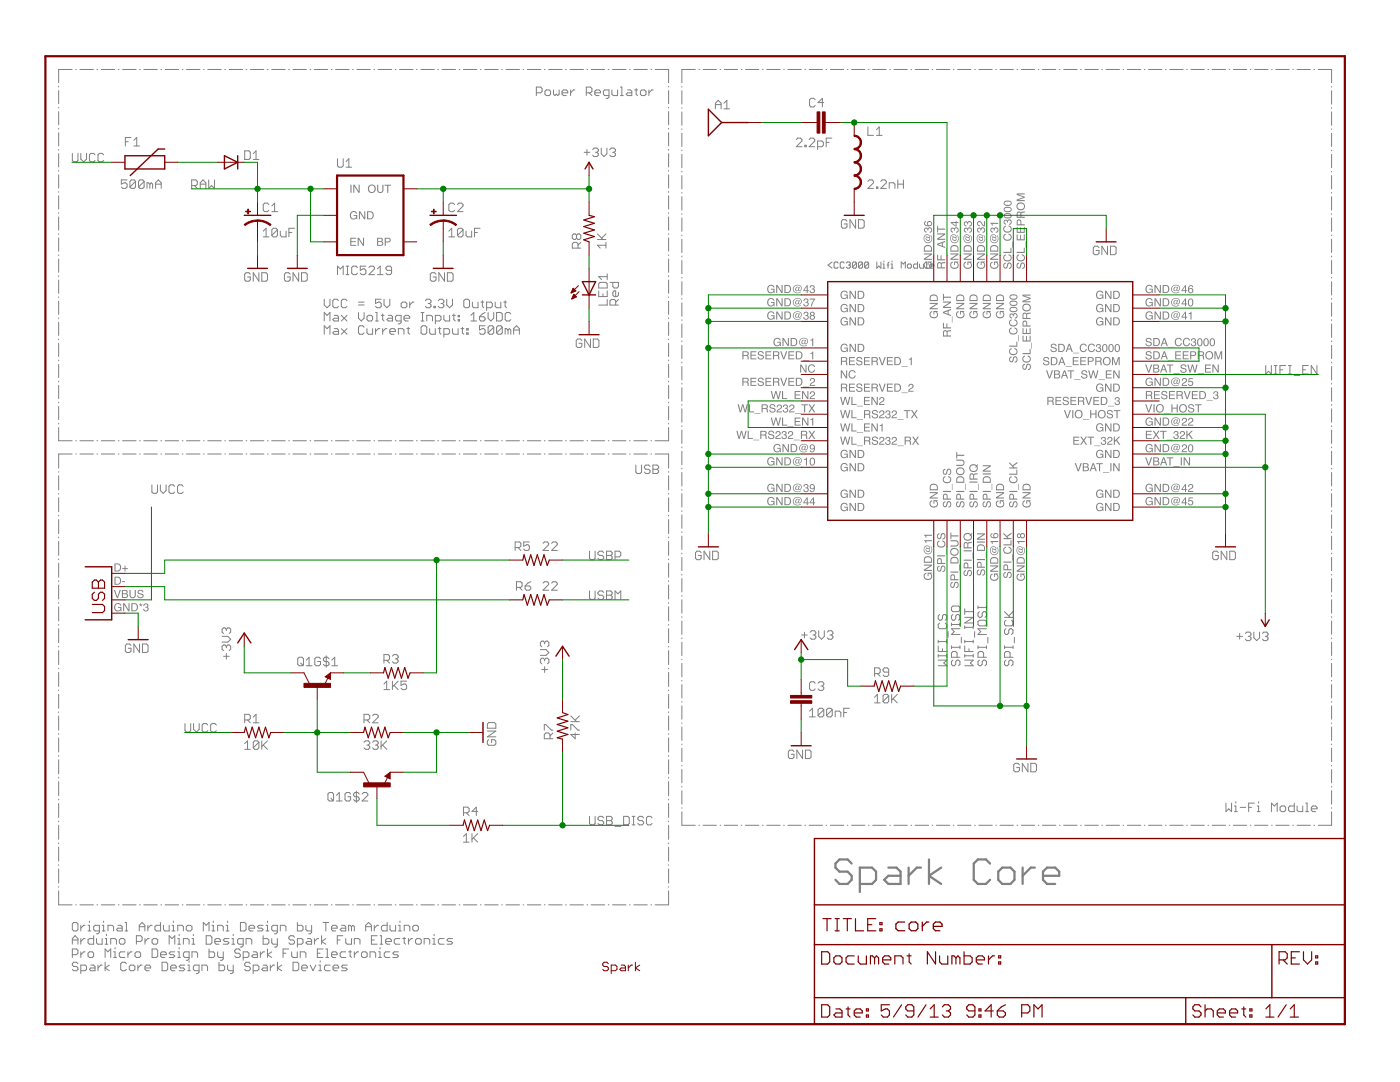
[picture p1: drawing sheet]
<svg xmlns="http://www.w3.org/2000/svg" width="279mm" height="216mm" viewBox="0 0 279 216" stroke-linecap="round" stroke-linejoin="round" font-family="sans-serif">
<g fill="none" stroke="#808080" stroke-width=".2">
<path d="M11.7 17.2v.2M11.7 18.1v2.6M14.4 13.9h-2.7v2.6M15.1 13.9h.1M16 13.9h2.6M19.3 13.9h.2M20.2 13.9h2.7M23.6 13.9h.1M24.5 13.9h2.7M27.9 13.9h.1M28.7 13.9h2.7M32.1 13.9h.2"/>
<path d="M33 13.9h2.6M36.4 13.9h.1M37.2 13.9h2.7M40.6 13.9h.1M41.5 13.9h2.7M44.9 13.9h.1M45.7 13.9h2.7M49.1 13.9h.2M50 13.9h2.7M53.4 13.9h.1M54.2 13.9h2.7M57.6 13.9h.2"/>
<path d="M58.5 13.9h2.7M61.9 13.9h.1M62.7 13.9h2.7M66.1 13.9h.2M67 13.9h2.7M70.4 13.9h.1M71.2 13.9h2.7M74.6 13.9h.2M75.5 13.9h2.7M78.9 13.9h.1M79.7 13.9h2.7M83.1 13.9h.2"/>
<path d="M84 13.9h2.7M87.4 13.9h.1M88.2 13.9h2.7M91.6 13.9h.2M92.5 13.9h2.7M95.9 13.9h.1M96.7 13.9h2.7M100.1 13.9h.2M101 13.9h2.7M104.4 13.9h.1M105.2 13.9h2.7M107 18.5h.9l.3-.3v-.5l-.3-.3h-.9v1.7"/>
<path d="M108.6 13.9h.2M109 17.9h.6l.3 .3v.6l-.3 .3h-.6l-.2-.3v-.6zM109.5 13.9h2.7M110.5 17.9v.9l.2 .3 .3-.3 .3 .3 .3-.3v-.9M112.2 18.5h1.1v-.3l-.3-.3h-.5l-.3 .3v.6l.3 .3h.5M112.9 13.9h.1M113.7 13.9h2.7M113.9 17.9v1.2M114.7 17.9h-.3l-.5 .6M117 18.5h.9l.2-.3v-.5l-.2-.3h-.9v1.7M117.1 13.9h.2M117.6 18.5l.5 .6"/>
<path d="M118 13.9h2.7M118.7 18.5h1.1v-.3l-.3-.3h-.5l-.3 .3v.6l.3 .3h.5M121.4 13.9h.1M121.5 19.1h-.8l-.3-.3v-.6l.3-.3h.8v1.5l-.2 .2h-.3M122.1 17.9v.9l.3 .3h.9v-1.2M122.2 13.9h2.7M123.8 17.4h.3v1.7M123.8 19.1h.6M125.2 17.9h.6l.3 .3v.9h-.9l-.2-.3 .2-.3h.9M125.6 13.9h.2M126.5 13.9h2.7M126.7 17.9h.5"/>
<path d="M127 17.7v1.1l.2 .3M127.8 18.2l.3-.3h.6l.2 .3v.6l-.2 .3h-.6l-.3-.3zM129.5 17.9v1.2M129.9 13.9h.1M130.4 17.9h-.3l-.6 .6M130.7 13.9h2.7v2.6M133.4 17.2v.2M133.4 18.1v2.6M136.1 17.3v.1M136.1 18.1v2.7M138.7 13.9h-2.6v2.6M139.5 13.9h.1"/>
<path d="M140.3 13.9h2.7M143.7 13.9h.1M144.5 13.9h2.7M147.9 13.9h.2M148.8 13.9h2.6M152.2 13.9h.1M153 13.9h2.7M156.4 13.9h.1M157.2 13.9h2.7M160.6 13.9h.2M161.5 13.9h2.6M164.9 13.9h.1"/>
<path d="M165.7 13.9h2.7M169.1 13.9h.1M169.9 13.9h2.7M173.3 13.9h.2M174.2 13.9h2.6M177.6 13.9h.1M178.4 13.9h2.7M181.8 13.9h.1M182.6 13.9h2.7M186 13.9h.2M186.9 13.9h2.6M190.3 13.9h.1"/>
<path d="M191.1 13.9h2.7M194.5 13.9h.1M195.3 13.9h2.7M198.7 13.9h.2M199.6 13.9h2.6M203 13.9h.1M203.8 13.9h2.7M207.2 13.9h.1M208 13.9h2.7M211.4 13.9h.2M212.3 13.9h2.6M215.7 13.9h.1"/>
<path d="M216.5 13.9h2.7M219.9 13.9h.1M220.7 13.9h2.7M224.1 13.9h.2M225 13.9h2.6M228.4 13.9h.1M229.2 13.9h2.7M232.6 13.9h.1M233.4 13.9h2.7M236.8 13.9h.2M237.7 13.9h2.6M241.1 13.9h.1"/>
<path d="M241.9 13.9h2.7M245.3 13.9h.1M246.1 13.9h2.7M249.5 13.9h.2M250.4 13.9h2.6M253.8 13.9h.1M254.6 13.9h2.7M258 13.9h.1M258.8 13.9h2.7M262.2 13.9h.2M263.1 13.9h2.6v2.6M265.7 17.3v.1"/>
<path d="M265.7 18.1v2.7M11.7 21.4v.1M11.7 22.3v2.6M11.7 25.6v.2M11.7 26.5v2.6M11.7 29.8v.2M11.7 30.7v2.6M11.7 34v.2M11.7 34.9v2.6M11.7 38.2v.2M11.7 39.1v2.6M25.4 35.9h-1.2v.8l.9-.2 .3 .2v.6l-.3 .3h-.6l-.3-.3"/>
<path d="M27.1 36.2l-.3-.3h-.6l-.3 .3v1.1M27.1 36.2v1.1l-.3 .3h-.6l-.3-.3M27.1 36.2l-1.2 1.1M28.8 36.2l-.3-.3h-.6l-.3 .3v1.1M28.8 36.2v1.1l-.3 .3h-.6l-.3-.3M28.8 36.2l-1.2 1.1M29.9 36.7l-.3-.2h-.3v1.1M29.9 36.7v.9M29.9 36.7l.3-.2 .3 .2v.9M31.1 37.6v-1.1l.5-.6 .6 .6v1.1M31.1 36.7h1.1M67.4 31.7v1.4l.2 .3h.6l.3-.3v-1.4"/>
<path d="M69.1 33.4h1.1M69.1 32.2l.5-.5v1.7M116.6 30.4h1.1M117.1 29.8v1.2M118.3 29.8l.3-.3h.5l.3 .3v.3l-.3 .3M118.9 30.4h.2M119.1 30.4l.3 .3v.3l-.3 .2h-.5l-.3-.2M120 29.5v1.2l.5 .5 .6-.5v-1.2M121.7 29.8l.3-.3h.5l.3 .3v.3l-.3 .3M122.3 30.4h.2M122.5 30.4l.3 .3v.3l-.3 .2h-.5l-.3-.2M133.4 21.4v.1"/>
<path d="M133.4 22.3v2.6M133.4 25.6v.2M133.4 26.5v2.6M133.4 29.8v.2M133.4 30.7v2.6M133.4 34v.2M133.4 34.9v2.6M133.4 38.2v.2M133.4 39.1v2.6M136.1 21.5v.1M136.1 22.3v2.7M136.1 25.7v.1"/>
<path d="M136.1 26.6v2.6M136.1 30v.1M136.1 30.8v2.7M136.1 34.2v.1M136.1 35v2.7M136.1 38.4v.1M136.1 39.3v2.6M158.9 27.9l.3-.3h.6l.2 .3v.2l-1.1 1.2h1.1M160.6 29h.3v.3h-.3zM161.5 27.9l.3-.3h.5l.3 .3v.2l-1.1 1.2h1.1M163.2 29.3h.8l.3-.3v-.6l-.3-.3h-.8v1.7M164.9 28.4h.6"/>
<path d="M166 27.6h-1.1v1.7M173.2 36.2l.3-.3h.6l.2 .3v.3l-1.1 1.1h1.1M174.9 37.3h.3v.3h-.3zM175.8 36.2l.2-.3h.6l.3 .3v.3l-1.1 1.1h1.1M177.5 37.6v-1.1h.8l.3 .2v.9M179.2 36.7h1.1M179.2 35.9v1.7M180.3 35.9v1.7M265.7 21.5v.1M265.7 22.3v2.7M265.7 25.7v.1M265.7 26.6v2.6"/>
<path d="M265.7 30v.1M265.7 30.8v2.7M265.7 34.2v.1M265.7 35v2.7M265.7 38.4v.1M265.7 39.3v2.6M11.7 42.4v.2M11.7 43.3v2.6M11.7 46.6v.2M11.7 47.5v2.6M11.7 50.8v.2M11.7 51.7v2.6"/>
<path d="M11.7 55v.2M11.7 55.9v2.6M11.7 59.2v.2M50 54.7l-.3-.3h-.6l-.3 .3v1.1l.3 .3h.6l.3-.3v-.5h-.6M51.7 54.4v1.7l-1.2-1.7v1.7M52.2 54.4h.9l.3 .3v1.1l-.3 .3h-.9zM52.5 47.3h1.2M52.5 46.1l.6-.5v1.7M55.4 45.8v1.2l-.3 .3h-.6l-.2-.3M55.4 45.8l-.3-.2h-.6l-.2 .2v1.2M55.4 45.8l-1.1 1.2M55.9 46.1v.9l.3 .3h.9v-1.2"/>
<path d="M57.7 46.4h.5M57.9 54.7l-.3-.3h-.6l-.2 .3v1.1l.2 .3h.6l.3-.3v-.5h-.6M58.8 45.6h-1.1v1.7M59.6 54.4v1.7l-1.1-1.7v1.7M60.2 54.4h.8l.3 .3v1.1l-.3 .3h-.8zM64.7 59.7v1.2l.6 .5 .5-.5v-1.2M67.4 54.8v-1.7l.5 .6 .6-.6v1.7M69.1 54.8h.5M69.1 53.1h.5M69.3 53.1v1.7M71.3 53.4l-.2-.3h-.6l-.3 .3v1.1l.3 .3h.6l.2-.3M73 53.1h-1.1v.9l.6-.3h.2l.3 .3v.5l-.3 .3h-.5l-.3-.3"/>
<path d="M73.6 53.4l.3-.3h.6l.2 .3v.3l-1.1 1.1h1.1M75.3 54.8h1.2M75.3 53.7l.6-.6v1.7M76.1 59.7h-1.1v.9l.5-.3h.3l.3 .3v.5l-.3 .3h-.6l-.2-.3M76.6 59.7v1.2l.6 .5 .6-.5v-1.2M78.1 54h-.8l-.3-.3v-.3l.3-.3h.6l.2 .3v1.1l-.2 .3h-.6l-.3-.3M87 54.7l-.3-.3h-.5l-.3 .3v1.1l.3 .3h.5l.3-.3v-.5h-.6M88.7 54.4v1.7l-1.1-1.7v1.7M89.2 59.7v1.2l.5 .5 .6-.5v-1.2M89.3 54.4h.8l.3 .3v1.1l-.3 .3h-.8zM89.6 46.1l.5-.5v1.7M89.6 47.3h1.1"/>
<path d="M90.7 40.8l-.3-.3h-.5l-.3 .3v1.2l.3 .2h.5l.3-.2M91.3 40.8l.3-.3h.5l.3 .3v.3l-1.1 1.1h1.1M92.4 45.8v1.2l-.3 .3h-.5l-.3-.3M92.4 45.8l-.3-.2h-.5l-.3 .2v1.2M92.4 45.8l-1.1 1.2M92.9 59.7h.5l.3 .3v1.1l-.3 .3h-.5l-.3-.3v-1.1zM93 46.1v.9l.3 .3h.8v-1.2M94.7 46.4h.6M95.8 45.6h-1.1v1.7M115.1 46.9l-.3-.2h-.3l-.3 .2v.6l.3 .3h.3l.3-.3M115.1 46.9l.3-.2h.2l.3 .2v.6l-.3 .3h-.2l-.3-.3M115.1 46.9v.6"/>
<path d="M115.4 49.5v-.8l-.3-.3h-.6l-.3 .3v.8h1.7M115.9 48.4l-.5 .5M119.2 47.8h1.7M119.2 46.7l1.2 1.1M119.5 58v1.2h1.7v-1.2M119.8 56.3h1.1l.3 .3v.9h-1.7v-.9zM120.3 58.6v.6M120.9 48.9h-1.7l.6 .6M120.9 48.4v1.1M120.9 46.7l-.8 .8M121.2 59.8v1.1h-1.7M121.2 54.6v1.2"/>
<path d="M121.2 55.2h-1.7l.6 .6M121.7 56.3h1.7v.9l-.3 .3h-.5l-.3-.3v-.9M123.4 58.3v.6l-.3 .3h-.5l-.3-.3v-.6l.3-.3h.3v1.2M123.4 59.8l-.5 .5M133.4 42.4v.2M133.4 43.3v2.6M133.4 46.6v.2M133.4 47.5v2.6M133.4 50.8v.2M133.4 51.7v2.6M133.4 55v.2M133.4 55.9v2.6"/>
<path d="M133.4 59.2v.2M136.1 42.7v.1M136.1 43.5v2.7M136.1 46.9v.1M136.1 47.7v2.7M136.1 51.1v.1M136.1 52v2.6M136.1 55.3v.2M136.1 56.2v2.7M136.1 59.6v.1M169 44.1l-.2-.3h-.6l-.3 .3v1.2l.3 .2h.6l.2-.2v-.6h-.5M170.8 43.8v1.7l-1.2-1.7v1.7"/>
<path d="M171.3 43.8h.9l.3 .3v1.2l-.3 .2h-.9zM219.3 49.4l-.3-.3h-.5l-.3 .3v1.1l.3 .3h.5l.3-.3v-.5h-.5M221 49.1v1.7l-1.1-1.7v1.7M221.6 49.1h.9l.2 .3v1.1l-.2 .3h-.9zM265.7 42.7v.1M265.7 43.5v2.7M265.7 46.9v.1M265.7 47.7v2.7M265.7 51.1v.1M265.7 52v2.6M265.7 55.3v.2M265.7 56.2v2.7"/>
<path d="M265.7 59.6v.1M11.7 60.1v2.6M11.7 63.4v.2M11.7 64.3v2.6M11.7 67.6v.2M11.7 68.5v2.6M11.7 71.8v.2M11.7 72.7v2.6M11.7 76.1v.1M11.7 76.9v2.6M64.7 64.1v-1.7l.6 .5 .5-.5v1.7M64.7 66.7v-1.7l.6 .6 .5-.6v1.7"/>
<path d="M66.7 62.9h.6l.2 .3v.9h-.8l-.3-.3 .3-.3h.8M66.7 65.6h.6l.2 .2v.9h-.8l-.3-.3 .3-.3h.8M67.5 60l-.2-.3h-.6l-.3 .3v1.1l.3 .3h.6l.2-.3M68.1 62.9l1.2 1.2M68.1 65.6l1.2 1.1M69.3 62.9l-1.2 1.2M69.3 65.6l-1.2 1.1M69.3 60l-.3-.3h-.6l-.3 .3v1.1l.3 .3h.6l.3-.3M71.5 62.4v1.1l.6 .6 .6-.6v-1.1M71.5 60.9h1.2M71.5 60.3h1.2M72.7 65.3l-.3-.3h-.6l-.3 .3v1.1l.3 .3h.6l.3-.3"/>
<path d="M73.2 65.6v.8l.3 .3h.9v-1.1M73.5 62.9h.6l.3 .3v.6l-.3 .3h-.6l-.3-.3v-.6zM75 64.1h.5M75 62.4h.2v1.7M75 65.6v1.1M75.8 65.6h-.3l-.5 .5M76.1 62.9h.5M76.4 62.7v1.1l.2 .3M76.4 65.6v1.1M77.2 65.6h-.3l-.5 .5M77.5 62.9h.6l.2 .3v.9h-.8l-.3-.3 .3-.3h.8M77.8 66.1h1.1v-.3l-.3-.2h-.5l-.3 .2v.6l.3 .3h.5"/>
<path d="M79.5 66.7v-1.1h.8l.3 .2v.9M80.1 64.1h-.9l-.3-.3v-.6l.3-.3h.9v1.4l-.3 .3h-.3M80.1 60.6l.2-.3h.6l.3 .3v.5l-.3 .3h-.6l-.2-.3zM80.6 63.5h1.2v-.3l-.3-.3h-.6l-.3 .3v.6l.3 .3h.6M81.2 65.6h.6M81.5 65.3v1.1l.3 .3M81.8 60.3v1.1M82.6 60.3h-.3l-.5 .6M84 64.1h.6M84 62.4h.6M84 65.3l.3-.3h.6l.3 .3v1.1l-.3 .3h-.6l-.3-.3zM84.3 62.4v1.7"/>
<path d="M84.9 60l.3-.3h.5l.3 .3v.3l-.3 .3M85.2 64.1v-1.2h.8l.3 .3v.9M85.4 60.6h.3M85.7 65.6v.8l.3 .3h.9v-1.1M85.7 60.6l.3 .3v.2l-.3 .3h-.5l-.3-.3M86.6 61.1h.3v.3h-.3zM86.9 64.1h.8l.3-.3v-.6l-.3-.3h-.8v1.7M87.5 60l.2-.3h.6l.3 .3v.3l-.3 .3M87.5 65.6h.5M87.7 65.3v1.1l.3 .3M88 60.6h.3M88.3 60.6l.3 .3v.2l-.3 .3h-.6l-.2-.3"/>
<path d="M88.6 62.9v.9l.3 .3h.8v-1.2M88.6 66.7h.8l.3-.3v-.6l-.3-.2h-.8v1.7M90.3 62.9h.6M90.3 65.6v.8l.3 .3h.8v-1.1M90.6 62.7v1.1l.3 .3M91.4 62.9h.3v.3h-.3zM91.4 63.8h.3v.3h-.3zM92 65.6h.6M92.3 65.3v1.1l.3 .3M93.1 65.6h.3v.2h-.3zM93.1 66.4h.3v.3h-.3zM94 64.1h1.1"/>
<path d="M94 62.9l.6-.5v1.7M94.3 60.3v.8l.3 .3h.8v-1.1M95.7 63.2h.8l.3 .3v.3l-.3 .3h-.5l-.3-.3zM96 60.3h.5M96.3 60v1.1l.2 .3M96.8 62.4l-1.1 .8M96.8 65h-1.1v.8l.6-.2h.2l.3 .2v.6l-.3 .3h-.5l-.3-.3M97.1 61.4h.9l.3-.3v-.5l-.3-.3h-.9v1.7M97.4 62.4v1.1l.6 .6 .5-.6v-1.1M98.5 65.3l-.2-.3h-.6l-.3 .3v1.1M98.5 65.3v1.1l-.2 .3h-.6l-.3-.3M98.5 65.3l-1.1 1.1"/>
<path d="M98.8 60.3v.8l.3 .3h.8v-1.1M99.1 62.4h.8l.3 .3v1.1l-.3 .3h-.8zM100.2 65.3l-.3-.3h-.5l-.3 .3v1.1M100.2 65.3v1.1l-.3 .3h-.5l-.3-.3M100.2 65.3l-1.1 1.1M100.5 60.3h.6M100.8 60v1.1l.3 .3M101.4 65.8l-.3-.2h-.3v1.1M101.4 65.8v.9M101.4 65.8l.3-.2 .2 .2v.9M101.9 62.7l-.2-.3h-.6l-.3 .3v1.1l.3 .3h.6l.2-.3M102.5 65.8h1.2"/>
<path d="M102.5 66.7v-1.1l.6-.6 .6 .6v1.1M116.1 67.9l-.3-.3h-.5l-.3 .3v1.2l.3 .2h.5l.3-.2v-.6h-.6M117.8 67.6v1.7l-1.1-1.7v1.7M118.4 67.6h.9l.2 .3v1.2l-.2 .2h-.9zM122.9 60.9v-.9l-.3-.2h-.6l-.3 .2v.9h1.7M133.4 60.1v2.6M133.4 63.4v.2M133.4 64.3v2.6M133.4 67.6v.2M133.4 68.5v2.6M133.4 71.8v.2M133.4 72.7v2.6"/>
<path d="M133.4 76.1v.1M133.4 76.9v2.6M136.1 60.4v2.7M136.1 63.8v.1M136.1 64.7v2.6M136.1 68v.2M136.1 68.9v2.7M136.1 72.3v.1M136.1 73.1v2.7M136.1 76.5v.1M136.1 77.4v2.6M265.7 60.4v2.7"/>
<path d="M265.7 63.8v.1M265.7 64.7v2.6M265.7 68v.2M265.7 68.9v2.7M265.7 72.3v.1M265.7 73.1v2.7M265.7 76.5v.1M265.7 77.4v2.6M11.7 80.3v.1M11.7 81.1v2.6M11.7 84.5v.1M11.7 85.3v2.6h2.7"/>
<path d="M11.7 94.1v.1M11.7 95v2.7M11.7 98.5v.1M11.7 99.3v2.8M14.4 90.6h-2.7v2.8M15.1 87.9h.1M15.1 90.6h.1M16 87.9h2.6M16 90.6h2.6M19.3 87.9h.2M19.3 90.6h.2M20.2 87.9h2.7"/>
<path d="M20.2 90.6h2.7M23.6 87.9h.1M23.6 90.6h.1M24.5 87.9h2.7M24.5 90.6h2.7M27.9 87.9h.1M27.9 90.6h.1M28.7 87.9h2.7M28.7 90.6h2.7M32.1 87.9h.2M32.1 90.6h.2M33 87.9h2.6"/>
<path d="M33 90.6h2.6M36.4 87.9h.1M36.4 90.6h.1M37.2 87.9h2.7M37.2 90.6h2.7M40.6 87.9h.1M40.6 90.6h.1M41.5 87.9h2.7M41.5 90.6h2.7M44.9 87.9h.1M44.9 90.6h.1M45.7 87.9h2.7"/>
<path d="M45.7 90.6h2.7M49.1 87.9h.2M49.1 90.6h.2M50 87.9h2.7M50 90.6h2.7M53.4 87.9h.1M53.4 90.6h.1M54.2 87.9h2.7M54.2 90.6h2.7M57.6 87.9h.2M57.6 90.6h.2M58.5 87.9h2.7"/>
<path d="M58.5 90.6h2.7M61.9 87.9h.1M61.9 90.6h.1M62.7 87.9h2.7M62.7 90.6h2.7M66.1 87.9h.2M66.1 90.6h.2M67 87.9h2.7M67 90.6h2.7M70.4 87.9h.1M70.4 90.6h.1M71.2 87.9h2.7"/>
<path d="M71.2 90.6h2.7M74.6 87.9h.2M74.6 90.6h.2M75.5 87.9h2.7M75.5 90.6h2.7M78.9 87.9h.1M78.9 90.6h.1M79.7 87.9h2.7M79.7 90.6h2.7M83.1 87.9h.2M83.1 90.6h.2M84 87.9h2.7"/>
<path d="M84 90.6h2.7M87.4 87.9h.1M87.4 90.6h.1M88.2 87.9h2.7M88.2 90.6h2.7M91.6 87.9h.2M91.6 90.6h.2M92.5 87.9h2.7M92.5 90.6h2.7M95.9 87.9h.1M95.9 90.6h.1M96.7 87.9h2.7"/>
<path d="M96.7 90.6h2.7M100.1 87.9h.2M100.1 90.6h.2M101 87.9h2.7M101 90.6h2.7M104.4 87.9h.1M104.4 90.6h.1M105.2 87.9h2.7M105.2 90.6h2.7M108.6 87.9h.2M108.6 90.6h.2M109.5 87.9h2.7"/>
<path d="M109.5 90.6h2.7M112.9 87.9h.1M112.9 90.6h.1M113.7 87.9h2.7M113.7 90.6h2.7M117.1 87.9h.2M117.1 90.6h.2M118 87.9h2.7M118 90.6h2.7M121.4 87.9h.1M121.4 90.6h.1M122.2 87.9h2.7"/>
<path d="M122.2 90.6h2.7M125.6 87.9h.2M125.6 90.6h.2M126.5 87.9h2.7M126.5 90.6h2.7M126.9 92.8v1.4l.3 .3h.5l.3-.3v-1.4M129.7 93.1l-.2-.3h-.6l-.3 .3v.2l.3 .3h.6l.2 .3v.3l-.2 .3h-.6l-.3-.3M129.9 87.9h.1M129.9 90.6h.1M130.3 92.8h.8l.3 .3v.2l-.3 .3 .3 .3v.3l-.3 .3h-.8zM130.3 93.6h.8M130.7 90.6h2.7v2.8"/>
<path d="M133.4 80.3v.1M133.4 81.1v2.6M133.4 84.5v.1M133.4 85.3v2.6h-2.7M133.4 94.1v.1M133.4 95v2.7M133.4 98.5v.1M133.4 99.3v2.8M136.1 80.7v.2M136.1 81.6v2.7M136.1 85v.1M136.1 85.8v2.7"/>
<path d="M136.1 89.2v.1M136.1 90v2.7M136.1 93.4v.2M136.1 94.3v2.7M136.1 97.7v.1M136.1 98.5v2.7M265.7 80.7v.2M265.7 81.6v2.7M265.7 85v.1M265.7 85.8v2.7M265.7 89.2v.1M265.7 90v2.7"/>
<path d="M265.7 93.4v.2M265.7 94.3v2.7M265.7 97.7v.1M265.7 98.5v2.7M11.7 102.8v.2M11.7 103.7v2.8M11.7 107.2v.1M11.7 108v2.8M11.7 111.5v.2M11.7 112.4v2.8M11.7 115.9v.1M11.7 116.7v2.8"/>
<path d="M108.4 108.4l.2-.3h.6l.3 .3v.3l-1.1 1.1h1.1M108.4 116.4l.2-.3h.6l.3 .3v.2l-1.1 1.2h1.1M110.1 108.4l.3-.3h.5l.3 .3v.3l-1.1 1.1h1.1M110.1 116.4l.3-.3h.5l.3 .3v.2l-1.1 1.2h1.1M133.4 102.8v.2M133.4 103.7v2.8M133.4 107.2v.1M133.4 108v2.8M133.4 111.5v.2M133.4 112.4v2.8M133.4 115.9v.1M133.4 116.7v2.8"/>
<path d="M136.1 101.9v.1M136.1 102.7v2.7M136.1 106.1v.2M136.1 107v2.6M136.1 110.4v.1M136.1 111.2v2.7M136.1 114.6v.1M136.1 115.4v2.7M136.1 118.8v.2M136.1 119.7v2.6M139.9 110.3l-.2-.3h-.6l-.3 .3v1.1l.3 .3h.6l.2-.3v-.6h-.5M141.6 110v1.7l-1.1-1.7v1.7"/>
<path d="M142.2 110h.9l.2 .3v1.1l-.2 .3h-.9zM243.1 110.3l-.2-.3h-.6l-.3 .3v1.1l.3 .3h.6l.2-.3v-.6h-.5M244.8 110v1.7l-1.1-1.7v1.7M245.4 110h.9l.2 .3v1.1l-.2 .3h-.9zM265.7 101.9v.1M265.7 102.7v2.7M265.7 106.1v.2M265.7 107v2.6M265.7 110.4v.1M265.7 111.2v2.7M265.7 114.6v.1M265.7 115.4v2.7"/>
<path d="M265.7 118.8v.2M265.7 119.7v2.6M11.7 120.2v.2M11.7 121.1v2.8M11.7 124.6v.2M11.7 125.5v2.7M11.7 129v.1M11.7 129.8v2.8M11.7 133.3v.2M11.7 134.2v2.8M11.7 137.7v.1M11.7 138.5v2.8"/>
<path d="M26.1 128.8l-.2-.3h-.6l-.3 .3v1.1l.3 .3h.6l.2-.3v-.6h-.5M27.9 128.5v1.7l-1.2-1.7v1.7M28.4 128.5h.9l.2 .3v1.1l-.2 .3h-.9zM44.3 127h1.2l.5 .6-.5 .5h-1.2M44.6 131h1.1M45.2 125.6v.2M45.2 129v.2M45.2 130.4v1.1M45.2 129l-.3-.3h-.3l-.3 .3v.5l.3 .3M45.2 125.6l-.3-.3h-.3l-.3 .3v.5l.3 .3M45.2 129l.3-.3h.2l.3 .3v.5l-.3 .3M45.2 125.6l.3-.3h.2l.3 .3v.5l-.3 .3"/>
<path d="M76.6 136.5l.6-.6v1.7M76.6 137.6h1.1M78.3 135.9v1.7M78.6 136.8l.9 .8M79.5 135.9l-1.2 1.2M81.2 135.9h-1.2v.9l.6-.3h.3l.3 .3v.5l-.3 .3h-.6l-.3-.3M107.8 129.6h1.2l.5 .6-.5 .6h-1.2M108.1 133.6h1.2M108.7 128.2l.3-.3h.3l.2 .3v.6l-.2 .3M108.7 131.6l.3-.3h.3l.2 .3v.6l-.2 .3M108.7 128.2v.3M108.7 131.6v.3"/>
<path d="M108.7 133v1.2M108.7 131.6l-.3-.3h-.3l-.3 .3v.6l.3 .3M108.7 128.2l-.3-.3h-.3l-.3 .3v.6l.3 .3M133.4 120.2v.2M133.4 121.1v2.8M133.4 124.6v.2M133.4 125.5v2.7M133.4 129v.1M133.4 129.8v2.8M133.4 133.3v.2M133.4 134.2v2.8M133.4 137.7v.1"/>
<path d="M133.4 138.5v2.8M136.1 123.1v.1M136.1 123.9v2.7M136.1 127.3v.1M136.1 128.1v2.7M136.1 131.5v.2M136.1 132.4v2.6M136.1 135.8v.1M136.1 136.6v2.7M136.1 140v.1M160 126.7h1.1M160.5 126.2v1.1"/>
<path d="M161.7 126.2l.3-.3h.5l.3 .3v.2l-.3 .3M162.2 126.7h.3M162.5 126.7l.3 .3v.3l-.3 .3h-.5l-.3-.3M163.4 125.9v1.1l.6 .6 .5-.6v-1.1M165.1 126.2l.3-.3h.5l.3 .3v.2l-.3 .3M165.7 126.7h.2M165.9 126.7l.3 .3v.3l-.3 .3h-.5l-.3-.3M174.5 139.1l.6-.5v1.7M177.4 138.9v1.1l-.3 .3h-.6l-.3-.3M177.4 138.9l-.3-.3h-.6l-.3 .3v1.1M177.4 138.9l-1.2 1.1M177.9 138.6v1.7"/>
<path d="M178.2 139.4l.9 .9M179.1 138.6l-1.2 1.1M246.8 127h1.2M247.4 126.4v1.1M248.5 126.4l.3-.3h.6l.3 .3v.3l-.3 .3M249.1 127h.3M249.4 127l.3 .3v.2l-.3 .3h-.6l-.3-.3M250.2 126.1v1.2l.6 .5 .6-.5v-1.2M251.9 126.4l.3-.3h.6l.3 .3v.3l-.3 .3M252.5 127h.3M252.8 127l.3 .3v.2l-.3 .3h-.6l-.3-.3M265.7 123.1v.1"/>
<path d="M265.7 123.9v2.7M265.7 127.3v.1M265.7 128.1v2.7M265.7 131.5v.2M265.7 132.4v2.6M265.7 135.8v.1M265.7 136.6v2.7M265.7 140v.1M11.7 142v.2M11.7 142.9v2.8M11.7 146.4v.1M11.7 147.3v2.8"/>
<path d="M11.7 150.7v.2M11.7 151.6v2.8M11.7 155.1v.2M11.7 156v2.8M11.7 159.5v.1M48.8 149.5h1.2M48.8 148.4l.6-.6v1.7M51.7 148.1l-.3-.3h-.6l-.3 .3v1.1M51.7 148.1v1.1l-.3 .3h-.6l-.3-.3M51.7 148.1l-1.2 1.1M52.2 147.8v1.7M52.5 148.7l.9 .8"/>
<path d="M53.4 147.8l-1.2 1.1M72.6 148.1l.3-.3h.6l.3 .3v.3l-.3 .3M73.2 148.7h.3M73.5 148.7l.3 .2v.3l-.3 .3h-.6l-.3-.3M74.4 148.1l.2-.3h.6l.3 .3v.3l-.3 .3M74.9 148.7h.3M75.2 148.7l.3 .2v.3l-.3 .3h-.6l-.2-.3M76.1 147.8v1.7M76.3 148.7l.9 .8M77.2 147.8l-1.1 1.1M97.3 145.9h1.7l-1.7 1.1h1.7M97.5 147.6l-.2 .3v.5l.2 .3h1.2l.3-.3v-.5l-.3-.3h-.6v.6"/>
<path d="M97.5 144.2h1.2l.3 .3v.8h-1.7v-.8zM113.9 145.7v-1.1h.3l1.1 1.1h.3M113.9 144h1.7M113.9 142.9l1.2 1.1M114.8 146.3v1.1l-.9-.8h1.7M115.6 142.9l-.8 .8M133.4 142v.2M133.4 142.9v2.8M133.4 146.4v.1M133.4 147.3v2.8M133.4 150.7v.2M133.4 151.6v2.8"/>
<path d="M133.4 155.1v.2M133.4 156v2.8M133.4 159.5v.1M136.1 140.8v2.7M136.1 144.2v.2M136.1 145.1v2.6M136.1 148.5v.1M136.1 149.3v2.7M136.1 152.7v.1M136.1 153.5v2.7M136.1 156.9v.2M136.1 157.8v2.6"/>
<path d="M158.5 150l-.3-.3h-.6l-.3 .3v1.1l.3 .3h.6l.3-.3v-.6h-.6M160.2 149.7v1.7l-1.2-1.7v1.7M160.7 149.7h.9l.3 .3v1.1l-.3 .3h-.9zM161.6 141.9l.5-.6v1.7M161.6 143h1.1M164.4 141.6v1.1l-.3 .3h-.5l-.3-.3M164.4 141.6l-.3-.3h-.5l-.3 .3v1.1M164.4 141.6l-1.1 1.1M166.1 141.6v1.1l-.3 .3h-.6l-.2-.3M166.1 141.6l-.3-.3h-.6l-.2 .3v1.1M166.1 141.6l-1.1 1.1M166.7 143v-1.1h.8l.3 .3v.8"/>
<path d="M168.4 142.2h.6M169.5 141.3h-1.1v1.7M174.5 140.3h1.2M203.5 152.6l-.3-.3h-.6l-.3 .3v1.1l.3 .3h.6l.3-.3v-.5h-.6M205.1 152.3v1.7l-1.1-1.7v1.7M205.7 152.3h.9l.3 .3v1.1l-.3 .3h-.9zM246.6 160v.3M251.2 160v.3M265.7 140.8v2.7M265.7 144.2v.2M265.7 145.1v2.6M265.7 148.5v.1"/>
<path d="M265.7 149.3v2.7M265.7 152.7v.1M265.7 153.5v2.7M265.7 156.9v.2M265.7 157.8v2.6M11.7 160.3v2.8M11.7 163.8v.2M11.7 164.7v2.8M11.7 168.2v.1M11.7 169v2.8M11.7 172.6v.1M11.7 173.4v2.8"/>
<path d="M11.7 176.9v.1M11.7 177.8v2.8h2.7M92.5 166.9l.6-.6v1.7M92.5 168h1.1M94.2 166.3v1.7M94.5 167.2l.8 .8M95.3 166.3l-1.1 1.2M133.4 160.3v2.8M133.4 163.8v.2M133.4 164.7v2.8M133.4 168.2v.1M133.4 169v2.8"/>
<path d="M133.4 172.6v.1M133.4 173.4v2.8M133.4 176.9v.1M133.4 177.8v2.8h-2.7M136.1 161.2v.1M136.1 162v2.7h2.6M139.5 164.7h.1M140.3 164.7h2.7M143.7 164.7h.1M144.5 164.7h2.7M147.9 164.7h.2M148.8 164.7h2.6"/>
<path d="M152.2 164.7h.1M153 164.7h2.7M156.4 164.7h.1M157.2 164.7h2.7M160.6 164.7h.2M161.5 164.7h2.6M164.9 164.7h.1M165.7 164.7h2.7M169.1 164.7h.1M169.9 164.7h2.7M173.3 164.7h.2M174.2 164.7h2.6"/>
<path d="M177.6 164.7h.1M178.4 164.7h2.7M181.8 164.7h.1M182.6 164.7h2.7M186 164.7h.2M186.9 164.7h2.6M190.3 164.7h.1M191.1 164.7h2.7M194.5 164.7h.1M195.3 164.7h2.7M198.7 164.7h.2M199.6 164.7h2.6"/>
<path d="M203 164.7h.1M203.8 164.7h2.7M207.2 164.7h.1M208 164.7h2.7M211.4 164.7h.2M212.3 164.7h2.6M215.7 164.7h.1M216.5 164.7h2.7M219.9 164.7h.1M220.7 164.7h2.7M224.1 164.7h.2M225 164.7h2.6"/>
<path d="M228.4 164.7h.1M229.2 164.7h2.7M232.6 164.7h.1M233.4 164.7h2.7M236.8 164.7h.2M237.7 164.7h2.6M241.1 164.7h.1M241.9 164.7h2.7M244.7 160.3v1.6l.5-.5 .6 .5v-1.6M245.3 164.7h.1M246.1 164.7h2.7M246.4 160.8h.2v1.1"/>
<path d="M246.4 161.9h.5M247.5 161.1h1.1M249.2 161.1h.6M249.5 164.7h.2M250.3 160.3h-1.1v1.6M250.4 164.7h2.6M250.9 160.8h.3v1.1M250.9 161.9h.6M253.7 161.9v-1.6l.6 .5 .6-.5v1.6M253.8 164.7h.1M254.6 164.7h2.7M255.7 160.8h.6l.3 .3v.6l-.3 .2h-.6l-.2-.2v-.6z"/>
<path d="M258 164.7h.1M258.3 160.3v1.6h-.8l-.3-.2v-.6l.3-.3h.8M258.8 164.7h2.7M258.9 160.8v.9l.2 .2h.9v-1.1M260.6 161.9h.5M260.6 160.3h.3v1.6M261.7 161.4h1.1v-.3l-.2-.3h-.6l-.3 .3v.6l.3 .2h.6M262.2 164.7h.2M265.7 161.2v.1M265.7 162v2.7h-2.6M14.4 188.4v-1.1l.6-.6 .6 .6v1.1M14.4 190.5h.9l.3-.3v-.5l-.3-.3h-.9v1.7"/>
<path d="M14.4 187.6h1.2M14.7 184.1h.6l.3 .3v1.1l-.3 .3h-.6l-.3-.3v-1.1zM15.1 180.6h.1M15.6 192.3l-.3-.3h-.6l-.3 .3v.3l.3 .2h.6l.3 .3v.3l-.3 .3h-.6l-.3-.3M16 180.6h2.6M16.1 184.6v1.2M16.1 187.3v1.1M16.1 189.9v1.2M16.1 193.7h.9l.3-.3v-.6l-.3-.2h-.9v1.7M17 184.6h-.3l-.6 .6M17 187.3h-.3l-.6 .6M17 189.9h-.3l-.6 .6"/>
<path d="M17.6 185.8h.5M17.6 184.6h.2v1.2M17.8 183.8v.3M17.8 189.9h.6l.3 .3v.6l-.3 .3h-.6l-.2-.3v-.6zM18.1 192.6h.6l.3 .2v.9h-.9l-.3-.3 .3-.3h.9M18.7 186.7v1.7h-.9l-.2-.3v-.5l.2-.3h.9M19.3 187.3v.8l.2 .3h.9v-1.1M19.3 180.6h.2M19.6 192.6v1.1M19.8 185.8h-.8l-.3-.3v-.6l.3-.3h.8v1.5l-.3 .2h-.2M20.2 180.6h2.7M20.4 185.8h.6"/>
<path d="M20.4 184.6h.3v1.2M20.4 192.6h-.3l-.5 .5M20.7 183.8v.3M21 187.3h.3v1.1M21 188.4h.5M21 191.1v-1.7l.5 .5 .6-.5v1.7M21 192v1.7M21.3 186.4v.3M21.5 185.8v-1.2h.9l.3 .3v.9M21.8 192.6l-.8 .5 .8 .6M22.1 188.4v-1.1h.8l.3 .3v.8M22.7 189.9h.3v1.2"/>
<path d="M22.7 191.1h.5M23 189.1v.3M23.5 184.6h.6l.3 .3v.9h-.9l-.3-.3 .3-.3h.9M23.6 180.6h.1M24.1 187.3h.6l.2 .3v.5l-.2 .3h-.6l-.3-.3v-.5zM24.5 180.6h2.7M24.9 189.9h-.8l-.3 .3v.6l.3 .3h.8M25 184.1h.2v1.7M25 185.8h.5M25.2 192.3l-.3-.3h-.5l-.3 .3v1.1l.3 .3h.5l.3-.3M25.5 189.9v1.2M26.1 192.6h.5l.3 .2v.6l-.3 .3h-.5l-.3-.3v-.6z"/>
<path d="M26.4 189.9h-.3l-.6 .6M27.2 187.9h.9l.3-.3v-.6l-.3-.3h-.9v1.7M27.2 189.9h.6l.3 .3v.6l-.3 .3h-.6l-.3-.3v-.6zM27.5 192.6v1.1M27.8 185.8v-1.2l.6-.5 .5 .5v1.2M27.8 184.9h1.1M27.9 180.6h.1M28.4 192.6h-.3l-.6 .5M28.7 180.6h2.7M28.9 187.3v1.1M28.9 193.1h1.2v-.3l-.3-.2h-.6l-.3 .2v.6l.3 .3h.6M29.5 184.6v1.2"/>
<path d="M29.8 187.3h-.3l-.6 .6M30.4 184.6h-.3l-.6 .6M30.4 189.4h.8l.3 .3v1.1l-.3 .3h-.8zM30.6 187.3h.6l.3 .3v.5l-.3 .3h-.6l-.2-.3v-.5zM32 184.1v1.7h-.8l-.3-.3v-.6l.3-.3h.8M32 190.5h1.2v-.3l-.3-.3h-.6l-.3 .3v.6l.3 .3h.6M32.1 180.6h.2M32.3 192h.9l.3 .3v1.1l-.3 .3h-.9zM32.6 184.6v.9l.3 .3h.9v-1.2M33 180.6h2.6M33.8 188.4v-1.7l.5 .6 .6-.6v1.7M34 193.1h1.2v-.3l-.3-.2h-.6l-.3 .2v.6l.3 .3h.6"/>
<path d="M34.3 185.8h.6M34.3 184.6h.3v1.2M34.6 183.8v.3M34.9 189.9h-.9l-.2 .3 .2 .3h.6l.3 .3-.3 .3h-.8M35.5 185.8v-1.2h.8l.3 .3v.9M35.5 187.3h.3v1.1M35.5 188.4h.5M35.5 189.9h.3v1.2M35.5 191.1h.5M35.8 186.4v.3M35.8 189.1v.3M36.4 180.6h.1"/>
<path d="M36.6 188.4v-1.1h.8l.3 .3v.8M36.9 192.6h-.9l-.2 .2 .2 .3h.6l.3 .3-.3 .3h-.8M37.2 184.9l.3-.3h.5l.3 .3v.6l-.3 .3h-.5l-.3-.3zM37.2 180.6h2.7M37.5 192.6h.2v1.1M37.5 193.7h.5M37.7 191.1h-.8l-.3-.3v-.6l.3-.3h.8v1.4l-.3 .3h-.2M37.7 191.7v.3M38.3 191.1v-1.2h.9l.2 .3v.9M38.3 187.3h.3v1.1M38.3 188.4h.6M38.6 186.4v.3"/>
<path d="M39.7 193.7h-.8l-.3-.3v-.6l.3-.2h.8v1.4l-.3 .3h-.2M40.3 193.7v-1.1h.8l.3 .2v.9M40.6 185.8v-1.7l.5 .5 .6-.5v1.7M40.6 180.6h.1M41.1 186.7h.9l.3 .3v1.1l-.3 .3h-.9zM41.5 180.6h2.7M41.7 189.4v1.7h.9l.2-.3v-.6l-.2-.3h-.9M42.3 185.8h.6M42.3 184.6h.3v1.2M42.6 183.8v.3M42.9 187.9h1.1v-.3l-.3-.3h-.6l-.2 .3v.5l.2 .3h.6M43.4 185.8v-1.2h.9l.3 .3v.9"/>
<path d="M43.4 189.9v.9l.3 .3h.9M43.7 192v1.7h.9l.2-.3v-.6l-.2-.2h-.9M44.6 189.9v1.4l-.3 .3h-.3M44.9 180.6h.1M45.1 185.8h.6M45.1 184.6h.3v1.2M45.4 183.8v.3M45.4 192.6v.8l.3 .3h.8M45.7 187.3h-.8l-.3 .3 .3 .3h.5l.3 .2-.3 .3h-.8M45.7 180.6h2.7M46.3 187.3h.2v1.1M46.3 188.4h.5"/>
<path d="M46.5 186.4v.3M46.5 192.6v1.4l-.2 .3h-.3M48 189.7l-.3-.3h-.6l-.3 .3v.2l.3 .3h.6l.3 .3v.3l-.3 .3h-.6l-.3-.3M48 184.1h.8l.3 .3v1.1l-.3 .3h-.8zM48.5 191.1h.9l.3-.3v-.6l-.3-.3h-.9v1.7M48.5 188.4h-.8l-.3-.3v-.5l.3-.3h.8v1.4l-.2 .3h-.3M49.1 180.6h.2M49.1 188.4v-1.1h.9l.2 .3v.8M49.7 185.2h1.1v-.3l-.3-.3h-.5l-.3 .3v.6l.3 .3h.5M50 192.3l-.3-.3h-.6l-.3 .3v.3l.3 .2h.6l.3 .3v.3l-.3 .3h-.6l-.3-.3M50 180.6h2.7M50.5 193.7h.9l.3-.3v-.6l-.3-.2h-.9v1.7"/>
<path d="M50.5 189.9h.6l.3 .3v.9h-.9l-.3-.3 .3-.3h.9M52 189.9v1.2M52.5 192.6h.6l.3 .2v.9h-.9l-.3-.3 .3-.3h.9M52.5 184.6h-.8l-.3 .3 .3 .3h.5l.3 .3-.3 .3h-.8M52.5 186.7v1.7h.9l.3-.3v-.5l-.3-.3h-.9M52.8 189.9h-.3l-.5 .6M53.1 184.6h.3v1.2M53.1 185.8h.6M53.4 180.6h.1M53.4 183.8v.3M53.4 189.4v1.7M54 192.6v1.1"/>
<path d="M54.2 180.6h2.7M54.2 187.3v.8l.3 .3h.9M54.2 189.9l-.8 .6 .8 .6M54.8 192.6h-.3l-.5 .5M55.4 185.8h-.9l-.3-.3v-.6l.3-.3h.9v1.5l-.3 .2h-.3M55.4 187.3v1.4l-.3 .3h-.3M55.4 192v1.7M55.9 185.8v-1.2h.9l.3 .3v.9M56.2 192.6l-.8 .5 .8 .6M56.5 190.2h.6M57.6 180.6h.2M57.6 189.4h-1.1v1.7"/>
<path d="M58.2 189.9v.9l.3 .3h.8v-1.2M58.5 180.6h2.7M58.5 192h.9l.2 .3v1.1l-.2 .3h-.9zM58.8 187l-.3-.3h-.6l-.3 .3v.3l.3 .3h.6l.3 .3v.2l-.3 .3h-.6l-.3-.3M59.4 184.1v1.7h.8l.3-.3v-.6l-.3-.3h-.8M59.4 188.4h.8l.3-.3v-.5l-.3-.3h-.8v1.7M59.9 191.1v-1.2h.9l.2 .3v.9M60.2 193.1h1.1v-.3l-.3-.2h-.5l-.3 .2v.6l.3 .3h.5M61 184.6v.9l.3 .3h.9M61.3 187.3h.6l.3 .3v.8h-.9l-.3-.3 .3-.2h.9M61.9 180.6h.1M61.9 192.6l.6 1.1 .5-1.1"/>
<path d="M62.2 184.6v1.5l-.3 .2h-.3M62.7 180.6h2.7M62.8 187.3v1.1M63.3 190.2h.6M63.6 187.3h-.3l-.5 .6M63.6 193.7h.6M63.6 192.6h.3v1.1M63.9 191.7v.3M64.2 186.7v1.7M64.5 189.4h-1.2v1.7h1.2M64.5 184.1h1.1M65 184.1v1.7"/>
<path d="M65 187.3l-.8 .6 .8 .5M65 189.4h.3v1.7M65 191.1h.6M65.9 192.6h-.9l-.3 .2v.6l.3 .3h.9M66.1 180.6h.2M66.2 185.2h1.1v-.3l-.3-.3h-.6l-.2 .3v.6l.2 .3h.6M66.2 190.5h1.1v-.3l-.3-.3h-.6l-.2 .3v.6l.2 .3h.6M66.5 193.1h1.1v-.3l-.3-.2h-.6l-.2 .2v.6l.2 .3h.6M67 180.6h2.7M67.3 187.6h.6M68.2 184.6h.5l.3 .3v.9h-.8l-.3-.3 .3-.3h.8M68.4 186.7h-1.1v1.7"/>
<path d="M69 187.3v.8l.3 .3h.8v-1.1M69 189.9h-.8l-.3 .3v.6l.3 .3h.8M69.3 192.6h-.9l-.2 .2 .2 .3h.6l.3 .3-.3 .3h-.8M69.6 189.9h.5M69.9 189.7v1.1l.2 .3M70.1 184.9l-.2-.3h-.3v1.2M70.1 184.9v.9M70.1 184.9l.3-.3 .3 .3v.9M70.4 180.6h.1M70.7 188.4v-1.1h.9l.2 .3v.8M70.7 189.9v1.2M71.2 180.6h2.7"/>
<path d="M71.6 189.9h-.3l-.6 .6M72.4 189.9h.6l.3 .3v.6l-.3 .3h-.6l-.3-.3v-.6zM73 184.9h1.1M73 185.8v-1.2l.6-.5 .5 .5v1.2M73.9 191.1v-1.2h.8l.3 .3v.9M74.1 187.6h.6M74.6 180.6h.2M74.7 184.6v1.2M75.3 186.7h-1.2v1.7h1.2M75.5 180.6h2.7M75.5 184.6h-.2l-.6 .6M75.5 189.9h.3v1.2"/>
<path d="M75.5 191.1h.6M75.8 186.7h.3v1.7M75.8 188.4h.6M75.8 189.1v.3M77 187.9h1.1v-.3l-.3-.3h-.5l-.3 .3v.5l.3 .3h.5M77.3 184.1v1.7h-.9l-.3-.3v-.6l.3-.3h.9M77.8 189.9h-.8l-.3 .3v.6l.3 .3h.8M77.8 184.6v.9l.3 .3h.9v-1.2M78.9 180.6h.1M79.5 185.8h.6M79.5 184.6h.3v1.2M79.5 189.9h-.8l-.3 .3 .3 .3h.5l.3 .3-.3 .3h-.8"/>
<path d="M79.7 180.6h2.7M79.8 187.3h-.8l-.3 .3v.5l.3 .3h.8M79.8 183.8v.3M80.4 187.3h.5M80.7 185.8v-1.2h.8l.3 .3v.9M80.7 187v1.1l.2 .3M81.5 187.3v1.1M82.4 187.3h-.3l-.6 .6M82.4 184.9l.3-.3h.5l.3 .3v.6l-.3 .3h-.5l-.3-.3zM82.9 187.6l.3-.3h.6l.3 .3v.5l-.3 .3h-.6l-.3-.3zM83.1 180.6h.2M84 180.6h2.7"/>
<path d="M84.6 188.4v-1.1h.9l.3 .3v.8M86.4 187.3h.2v1.1M86.4 188.4h.5M86.6 186.4v.3M87.4 180.6h.1M88.2 180.6h2.7M88.6 187.3h-.8l-.3 .3v.5l.3 .3h.8M90.3 187.3h-.8l-.3 .3 .3 .3h.5l.3 .2-.3 .3h-.8M91.6 180.6h.2M92.5 180.6h2.7M95.9 180.6h.1M96.7 180.6h2.7"/>
<path d="M100.1 180.6h.2M101 180.6h2.7M104.4 180.6h.1M105.2 180.6h2.7M108.6 180.6h.2M109.5 180.6h2.7M112.9 180.6h.1M113.7 180.6h2.7M117.1 180.6h.2M118 180.6h2.7M121.4 180.6h.1M122.2 180.6h2.7"/>
<path d="M125.6 180.6h.2M126.5 180.6h2.7M129.9 180.6h.1"/>
</g>
<path d="M170 172.3l-.8-.8h-1.7l-.8 .8v.8l.8 .8h1.7l.8 .9v.8l-.8 .8h-1.7l-.8-.8M171.6 176.4h2.4l.8-.8v-1.7l-.8-.8h-2.4v4.9M177.3 173.1h1.6l.8 .8v2.5h-2.4l-.8-.8 .8-.8h2.4M181.3 173.1v3.3M183.8 173.1h-.8l-1.7 1.7M185.4 171.5v4.9M187.8 173.1l-2.4 1.7 2.4 1.6M197.6 172.3l-.8-.8h-1.6l-.9 .8v3.3l.9 .8h1.6l.8-.8M199.2 173.9l.8-.8h1.7l.8 .8v1.7l-.8 .8h-1.7l-.8-.8zM204.1 173.1v3.3M206.5 173.1h-.8l-1.6 1.7M208.2 174.8h3.2v-.9l-.8-.8h-1.6l-.8 .8v1.7l.8 .8h1.6" fill="none" stroke="#808080" stroke-width=".44"/>
<g fill="#808080">
<path d="M69.9 36.9h.3v1.6h-.3zM70.5 36.9h.3l.8 1.3v-1.3h.2v1.6h-.3l-.8-1.3v1.3h-.2z" fill-rule="evenodd"/>
<path d="M70 42.3a.71 .71 0 0 1 1.3 .3h-.3a.58 .58 0 0 0-.8-.2 .58 .58 0 0 0-.1 .9 .52 .52 0 0 0 .6 .3 .52 .52 0 0 0 .4-.5h-.5v-.2h.7v.9h-.1l-.1-.2a.79 .79 0 0 1-1.1 0 .79 .79 0 0 1-.1-1.1zM71.6 42.2h.3l.8 1.3v-1.3h.2v1.6h-.2l-.9-1.3v1.3h-.2zM73.5 42.3v1.3h.4a.63 .63 0 0 0 .5-.6 .63 .63 0 0 0-.5-.7zM73.3 42.2h.6a.82 .82 0 0 1 .7 .8 .82 .82 0 0 1-.7 .8h-.6z" fill-rule="evenodd"/>
<path d="M73.4 37.7a.85 .85 0 0 1 1.7 0 .85 .85 0 0 1-1.7 0zM73.6 37.6a.65 .65 0 0 0 1.3 0 .65 .65 0 0 0-1.3 0zM75.3 36.9h.2v1a.42 .42 0 0 0 .4 .4 .42 .42 0 0 0 .4-.4v-1h.2v.9a.64 .64 0 0 1-.6 .7 .64 .64 0 0 1-.6-.7zM76.7 36.9h1.3v.2h-.5v1.4h-.2v-1.4h-.6z" fill-rule="evenodd"/>
<path d="M69.9 47.4h1.2v.2h-1v.5h.9v.2h-.9v.6h1v.2h-1.2zM71.4 47.4h.2l.8 1.3v-1.3h.3v1.7h-.3l-.8-1.3v1.3h-.2z" fill-rule="evenodd"/>
<path d="M75.5 47.6v.5h.4a.26 .26 0 0 0 .3-.2 .26 .26 0 0 0-.3-.3zM75.5 48.3v.6l.7-.1-.1-.5zM75.3 47.4h.6a.4 .4 0 0 1 .5 .3 .4 .4 0 0 1-.2 .5 .45 .45 0 0 1 .3 .5 .45 .45 0 0 1-.6 .4h-.6zM76.8 47.4h.7a.46 .46 0 0 1 .5 .5 .46 .46 0 0 1-.5 .5h-.5v.7h-.2zM77 47.6v.6h.4a.28 .28 0 0 0 .4-.3 .28 .28 0 0 0-.4-.3z" fill-rule="evenodd"/>
</g>
<path d="M53.7 40.8l-.3-.3h-.6l-.3 .3v1.2l.3 .2h.6l.3-.2M54.3 42.2h1.1M54.3 41.1l.5-.6v1.7M102.8 109.3h.9l.2-.3v-.6l-.2-.3h-.9v1.7M103.1 117.2h.8l.3-.3v-.5l-.3-.3h-.8v1.7M103.4 109.3l.5 .5M103.7 117.2l.5 .6M104.8 116.9h.8l.3 .3v.3l-.3 .3h-.5l-.3-.3zM105.6 108.1h-1.1v.9l.6-.3h.3l.2 .3v.5l-.2 .3h-.6l-.3-.3M105.9 116.1l-.6 .3-.5 .5" fill="none" stroke="#808080" stroke-width=".2"/>
<g fill="#808080">
<path d="M23.1 112.6v1.2h.3a.63 .63 0 0 0 .6-.6 .63 .63 0 0 0-.6-.6zM22.8 112.4h.7a.82 .82 0 0 1 .7 .8 .82 .82 0 0 1-.7 .8h-.7zM24.9 112.9h.1v.5h.5v.2h-.5v.4h-.1v-.4h-.5v-.2h.5z" fill-rule="evenodd"/>
<path d="M23.1 115.3v1.2h.3a.63 .63 0 0 0 .6-.6 .63 .63 0 0 0-.6-.6zM22.8 115.1h.7a.82 .82 0 0 1 .7 .8 .82 .82 0 0 1-.7 .8h-.7zM24.4 116h.5v.2h-.5z" fill-rule="evenodd"/>
<path d="M22.7 117.7h.3l.4 1.4 .5-1.4h.2l-.6 1.6h-.2zM24.5 117.9v.5h.4a.26 .26 0 0 0 .4-.3 .26 .26 0 0 0-.4-.2zM24.5 118.6v.5l.8-.1-.1-.4zM24.3 117.7h.7a.4 .4 0 0 1 .5 .3 .4 .4 0 0 1-.2 .5 .45 .45 0 0 1 .2 .5 .45 .45 0 0 1-.5 .3h-.7zM25.8 117.7h.3v1a.42 .42 0 0 0 .4 .5 .42 .42 0 0 0 .4-.5v-1h.2v.9a.64 .64 0 0 1-.6 .8 .64 .64 0 0 1-.7-.8zM27.6 117.8a.63 .63 0 0 1 1 .4h-.2a.37 .37 0 0 0-.4-.3 .37 .37 0 0 0-.3 .3v.1a.69 .69 0 0 1 .9 .9 .69 .69 0 0 1-.7 .2 .69 .69 0 0 1-.5-.6h.2a.42 .42 0 0 0 .4 .4 .42 .42 0 0 0 .4-.4v-.1a.76 .76 0 0 1-.9-.7z" fill-rule="evenodd"/>
<path d="M23 120.5a.71 .71 0 0 1 1.2 .4h-.2a.58 .58 0 0 0-.9-.3 .58 .58 0 0 0-.1 .9 .52 .52 0 0 0 .6 .3 .52 .52 0 0 0 .4-.5h-.5v-.2h.7v.9h-.1l-.1-.2a.79 .79 0 0 1-1 0 .79 .79 0 0 1-.1-1.1zM24.6 120.4h.2l.8 1.3v-1.3h.3v1.6h-.3l-.8-1.3v1.3h-.2zM26.4 120.6v1.2h.4a.63 .63 0 0 0 .5-.6 .63 .63 0 0 0-.5-.6zM26.2 120.4h.7a.82 .82 0 0 1 .6 .8 .82 .82 0 0 1-.6 .8h-.7zM27.8 120.5l.2 .1v-.2h.1v.2l.3-.1v.1l-.2 .1 .1 .2-.1 .1-.1-.2-.2 .2-.1-.1 .2-.2-.3-.1zM28.8 120.5a.45 .45 0 0 1 .7 0 .45 .45 0 0 1-.1 .6 .52 .52 0 0 1-.1 .9 .52 .52 0 0 1-.7-.5h.2a.32 .32 0 0 0 .4 .3 .32 .32 0 0 0 0-.5l-.2-.1 .1-.1a.26 .26 0 0 0 .3-.2 .26 .26 0 0 0-.3-.3l-.2 .1-.1 .2h-.2z" fill-rule="evenodd"/>
</g>
<path d="M25 28.3h.6M26.1 27.4h-1.1v1.7M26.7 28l.6-.6v1.7M26.7 29.1h1.2M48.8 30.1h.9l.3 .3v1.1l-.3 .3h-.9zM50.5 31.8h1.2M50.5 30.7l.6-.6v1.7" fill="none" stroke="#808080" stroke-width=".2"/>
<g fill="#808080">
<path d="M168 68.8a.71 .71 0 0 1 1.2 .3h-.2a.58 .58 0 0 0-.9-.2 .58 .58 0 0 0-.1 .9 .52 .52 0 0 0 .6 .3 .52 .52 0 0 0 .4-.6h-.5v-.1h.7v.8h-.1l-.1-.2a.79 .79 0 0 1-1.1 .1 .79 .79 0 0 1-.1-1.1zM169.5 68.6h.3l.8 1.3v-1.3h.2v1.6h-.2l-.9-1.3v1.3h-.2zM171.4 68.8v1.2h.4a.63 .63 0 0 0 .5-.6 .63 .63 0 0 0-.5-.6zM171.2 68.6h.6a.82 .82 0 0 1 .7 .8 .82 .82 0 0 1-.7 .8h-.6z" fill-rule="evenodd"/>
<path d="M154.6 67.6a.71 .71 0 0 1 1.2 .3h-.2a.58 .58 0 0 0-.9-.2 .58 .58 0 0 0-.1 .9 .52 .52 0 0 0 .6 .3 .52 .52 0 0 0 .4-.5h-.5v-.2h.7v.9h-.1l-.1-.3a.79 .79 0 0 1-1.1 .1 .79 .79 0 0 1 0-1.1zM156.2 67.4h.2l.8 1.4v-1.4h.2v1.7h-.2l-.8-1.3v1.3h-.2zM158 67.6v1.3h.4a.63 .63 0 0 0 .5-.6 .63 .63 0 0 0-.5-.7zM157.8 67.4h.6a.82 .82 0 0 1 .7 .9 .82 .82 0 0 1-.7 .8h-.6zM160.3 67.9l-.2 .3 .1 .3a.33 .33 0 0 0 .4-.2 .33 .33 0 0 0-.2-.4zM159.7 67.7a.83 .83 0 0 1 1.1-.3 .83 .83 0 0 1 .4 1l-.4 .3-.2-.2a.32 .32 0 0 1-.4 .2 .32 .32 0 0 1-.3-.4l.3-.5h.3l.2 .2v-.2h.2l-.2 .7a.51 .51 0 0 0 .4-.6 .51 .51 0 0 0-.6-.4 .76 .76 0 0 0-.8 1 .76 .76 0 0 0 1.2 .4h.2a.91 .91 0 0 1-1.3 .1 .91 .91 0 0 1-.1-1.3zM161.7 67.8l.6-.3v1.6h-.2v-1.2h-.4z" fill-rule="evenodd"/>
<path d="M168 71.4v.6h.5a.28 .28 0 0 0 .4-.3 .28 .28 0 0 0-.3-.3zM167.8 71.3h.8a.44 .44 0 0 1 .5 .2 .44 .44 0 0 1-.2 .6l.1 .2 .2 .6h-.3l-.1-.6-.3-.1h-.5v.7h-.2zM169.4 71.3h1.2v.2h-1v.4h.9v.2h-.9v.6h1v.2h-1.2zM171.1 71.4a.63 .63 0 0 1 1 .3h-.2a.37 .37 0 0 0-.4-.3 .37 .37 0 0 0-.4 .4h.1a.69 .69 0 0 1 .8 .9 .69 .69 0 0 1-.7 .2 .69 .69 0 0 1-.5-.6h.3a.42 .42 0 0 0 .4 .4 .42 .42 0 0 0 .4-.4h-.1a.76 .76 0 0 1-.9-.8zM172.4 71.3h1.2v.2h-1v.4h.9v.2h-.9v.6h1v.2h-1.2zM174.1 71.4v.6h.6a.28 .28 0 0 0 .3-.3 .28 .28 0 0 0-.3-.3zM173.9 71.3h.8a.44 .44 0 0 1 .5 .2 .44 .44 0 0 1-.2 .6l.2 .2 .1 .6h-.3l-.1-.6-.3-.1h-.5v.7h-.2zM175.4 71.3h.2l.5 1.3 .4-1.3h.3l-.6 1.6h-.2zM177 71.3h1.2v.2h-1v.4h.9v.2h-.9v.6h1v.2h-1.2zM178.7 71.4v1.3h.4a.63 .63 0 0 0 .5-.6 .63 .63 0 0 0-.5-.7zM178.5 71.3h.6a.82 .82 0 0 1 .7 .8 .82 .82 0 0 1-.7 .8h-.6zM179.9 73h1.3v.1h-1.3zM181.4 71.6l.6-.3v1.6h-.2v-1.1h-.4z" fill-rule="evenodd"/>
<path d="M148.4 70.3v.5h.5a.28 .28 0 0 0 .3-.2 .28 .28 0 0 0-.3-.3zM148.2 70.1h.7a.44 .44 0 0 1 .5 .3 .44 .44 0 0 1-.2 .5l.2 .2 .1 .6h-.3v-.6l-.3-.1h-.5v.7h-.2zM149.8 70.1h1.1v.2h-.9v.5h.9v.2h-.9v.5h1v.2h-1.2zM151.4 70.2a.63 .63 0 0 1 1 .4h-.2a.37 .37 0 0 0-.4-.4 .37 .37 0 0 0-.3 .4v.1a.69 .69 0 0 1 .9 .8 .69 .69 0 0 1-.7 .2 .69 .69 0 0 1-.5-.5h.2a.42 .42 0 0 0 .4 .4 .42 .42 0 0 0 .4-.4v-.1a.76 .76 0 0 1-.9-.8zM152.8 70.1h1.1v.2h-.9v.5h.9v.2h-.9v.5h1v.2h-1.2zM154.5 70.3v.5h.5a.28 .28 0 0 0 .3-.2 .28 .28 0 0 0-.3-.3zM154.3 70.1h.7a.44 .44 0 0 1 .5 .3 .44 .44 0 0 1-.2 .5l.2 .2 .1 .6h-.3v-.6l-.3-.1h-.5v.7h-.2zM155.7 70.1h.2l.5 1.4 .5-1.4h.2l-.6 1.6h-.2zM157.3 70.1h1.2v.2h-1v.5h.9v.2h-.9v.5h1v.2h-1.2zM159 70.3v1.2h.4a.63 .63 0 0 0 .5-.6 .63 .63 0 0 0-.5-.6zM158.8 70.1h.7a.82 .82 0 0 1 .7 .8 .82 .82 0 0 1-.7 .8h-.7zM160.3 71.9h1.2v.1h-1.2zM161.7 70.4l.6-.3v1.6h-.2v-1.1h-.4z" fill-rule="evenodd"/>
<path d="M167.8 73.9h.3l.8 1.3v-1.3h.2v1.6h-.3l-.8-1.3v1.3h-.2zM169.5 74.1a.7 .7 0 0 1 .7-.2 .7 .7 0 0 1 .6 .5h-.3a.55 .55 0 0 0-.7-.3 .55 .55 0 0 0-.2 .8 .49 .49 0 0 0 .5 .5 .49 .49 0 0 0 .5-.5h.2a.77 .77 0 0 1-1.1 .6 .77 .77 0 0 1-.3-1.2z" fill-rule="evenodd"/>
<path d="M159.7 72.7h.2l.9 1.3v-1.3h.2v1.6h-.3l-.8-1.3v1.3h-.2zM161.4 72.9a.7 .7 0 0 1 .7-.2 .7 .7 0 0 1 .5 .5h-.2a.55 .55 0 0 0-.7-.2 .55 .55 0 0 0-.2 .7 .49 .49 0 0 0 .5 .5 .49 .49 0 0 0 .4-.4h.3a.77 .77 0 0 1-1.1 .5 .77 .77 0 0 1-.3-1.2z" fill-rule="evenodd"/>
<path d="M168 76.7v.6h.5a.28 .28 0 0 0 .4-.3 .28 .28 0 0 0-.3-.3zM167.8 76.5h.8a.44 .44 0 0 1 .5 .3 .44 .44 0 0 1-.2 .6l.1 .1 .2 .7h-.3l-.1-.6-.3-.1h-.5v.7h-.2zM169.4 76.5h1.2v.2h-1v.5h.9v.2h-.9v.6h1v.2h-1.2zM171.1 76.6a.63 .63 0 0 1 1 .4h-.2a.37 .37 0 0 0-.4-.3 .37 .37 0 0 0-.4 .4h.1a.69 .69 0 0 1 .8 .9 .69 .69 0 0 1-.7 .2 .69 .69 0 0 1-.5-.6h.3a.42 .42 0 0 0 .4 .4 .42 .42 0 0 0 .4-.4h-.1a.76 .76 0 0 1-.9-.8zM172.4 76.5h1.2v.2h-1v.5h.9v.2h-.9v.6h1v.2h-1.2zM174.1 76.7v.6h.6a.28 .28 0 0 0 .3-.3 .28 .28 0 0 0-.3-.3zM173.9 76.5h.8a.44 .44 0 0 1 .5 .3 .44 .44 0 0 1-.2 .6l.2 .1 .1 .7h-.3l-.1-.6-.3-.1h-.5v.7h-.2zM175.4 76.5h.2l.5 1.4 .4-1.4h.3l-.6 1.7h-.2zM177 76.5h1.2v.2h-1v.5h.9v.2h-.9v.6h1v.2h-1.2zM178.7 76.7v1.3h.4a.63 .63 0 0 0 .5-.6 .63 .63 0 0 0-.5-.7zM178.5 76.5h.6a.82 .82 0 0 1 .7 .9 .82 .82 0 0 1-.7 .8h-.6zM179.9 78.3h1.3v.1h-1.3zM181.5 76.7a.54 .54 0 0 1 .8 .2 .54 .54 0 0 1-.5 .7l-.3 .4h.8v.2h-1.1l.2-.5 .4-.3a.33 .33 0 0 0 .3-.3 .33 .33 0 0 0-.3-.3 .33 .33 0 0 0-.3 .3h-.2z" fill-rule="evenodd"/>
<path d="M148.4 75.6v.5h.5a.28 .28 0 0 0 .3-.2 .28 .28 0 0 0-.3-.3zM148.2 75.4h.7a.44 .44 0 0 1 .5 .3 .44 .44 0 0 1-.2 .5l.2 .2 .1 .6h-.3v-.6l-.3-.1h-.5v.7h-.2zM149.8 75.4h1.1v.2h-.9v.5h.9v.2h-.9v.5h1v.2h-1.2zM151.4 75.5a.63 .63 0 0 1 1 .4h-.2a.37 .37 0 0 0-.4-.4 .37 .37 0 0 0-.3 .4v.1a.69 .69 0 0 1 .9 .8 .69 .69 0 0 1-.7 .2 .69 .69 0 0 1-.5-.5h.2a.42 .42 0 0 0 .4 .4 .42 .42 0 0 0 .4-.4v-.1a.76 .76 0 0 1-.9-.8zM152.8 75.4h1.1v.2h-.9v.5h.9v.2h-.9v.5h1v.2h-1.2zM154.5 75.6v.5h.5a.28 .28 0 0 0 .3-.2 .28 .28 0 0 0-.3-.3zM154.3 75.4h.7a.44 .44 0 0 1 .5 .3 .44 .44 0 0 1-.2 .5l.2 .2 .1 .6h-.3v-.6l-.3-.1h-.5v.7h-.2zM155.7 75.4h.2l.5 1.4 .5-1.4h.2l-.6 1.6h-.2zM157.3 75.4h1.2v.2h-1v.5h.9v.2h-.9v.5h1v.2h-1.2zM159 75.6v1.2h.4a.63 .63 0 0 0 .5-.6 .63 .63 0 0 0-.5-.6zM158.8 75.4h.7a.82 .82 0 0 1 .7 .8 .82 .82 0 0 1-.7 .8h-.7zM160.3 77.2h1.2v.1h-1.2zM161.8 75.5a.54 .54 0 0 1 .9 .3 .54 .54 0 0 1-.6 .7l-.3 .3h.9v.2h-1.1l.2-.5 .4-.3a.33 .33 0 0 0 .3-.3 .33 .33 0 0 0-.4-.3 .33 .33 0 0 0-.3 .4h-.2z" fill-rule="evenodd"/>
<path d="M167.7 79.2h.2l.3 1.3 .4-1.3h.2l.4 1.3 .3-1.3h.2l-.4 1.6h-.2l-.4-1.3-.4 1.3h-.2zM169.9 79.2h.2v1.4h.8v.2h-1zM171 81h1.2v.1h-1.2zM172.4 79.2h1.2v.2h-1v.5h.9v.2h-.9v.5h1v.2h-1.2zM173.9 79.2h.3l.8 1.3v-1.3h.2v1.6h-.3l-.8-1.3v1.3h-.2zM175.6 79.3a.54 .54 0 0 1 .9 .3 .54 .54 0 0 1-.6 .7l-.3 .3h.9v.2h-1.1l.2-.5 .4-.2a.33 .33 0 0 0 .3-.4 .33 .33 0 0 0-.4-.3 .33 .33 0 0 0-.2 .4h-.2z" fill-rule="evenodd"/>
<path d="M153.8 78h.3l.3 1.3 .3-1.3h.3l.3 1.3 .3-1.3h.3l-.5 1.6h-.2l-.4-1.3-.3 1.3h-.3zM156.1 78h.2v1.4h.8v.2h-1zM157.1 79.8h1.3v.1h-1.3zM158.6 78h1.2v.2h-1v.5h.9v.2h-.9v.5h1v.2h-1.2zM160.1 78h.2l.8 1.3v-1.3h.2v1.6h-.2l-.8-1.3v1.3h-.2zM161.8 78.2a.54 .54 0 0 1 .9 .2 .54 .54 0 0 1-.6 .7l-.3 .4h.9v.1h-1.1l.2-.5 .4-.2a.33 .33 0 0 0 .3-.4 .33 .33 0 0 0-.4-.3 .33 .33 0 0 0-.3 .4h-.2z" fill-rule="evenodd"/>
<path d="M167.7 81.8h.2l.3 1.3 .4-1.3h.2l.4 1.3 .3-1.3h.2l-.4 1.6h-.2l-.4-1.3-.4 1.3h-.2zM169.9 81.8h.2v1.5h.8v.1h-1zM171 83.6h1.2v.1h-1.2zM172.7 82v.6h.5a.28 .28 0 0 0 .3-.3 .28 .28 0 0 0-.3-.3zM172.4 81.8h.8a.44 .44 0 0 1 .5 .3 .44 .44 0 0 1-.2 .6l.2 .1 .1 .6h-.3l-.1-.5-.3-.1h-.4v.6h-.3zM174.2 81.9a.63 .63 0 0 1 1 .4h-.2a.37 .37 0 0 0-.4-.3 .37 .37 0 0 0-.3 .4 .69 .69 0 0 1 .9 .9 .69 .69 0 0 1-.8 .2 .69 .69 0 0 1-.4-.6h.2a.42 .42 0 0 0 .4 .4 .42 .42 0 0 0 .4-.4v-.1a.76 .76 0 0 1-.9-.7zM175.6 82a.54 .54 0 0 1 .9 .2 .54 .54 0 0 1-.6 .7l-.3 .4h.9v.1h-1.1l.2-.4 .4-.3a.33 .33 0 0 0 .3-.4 .33 .33 0 0 0-.4-.2 .33 .33 0 0 0-.2 .3h-.2zM176.9 82a.45 .45 0 0 1 .6-.1 .45 .45 0 0 1 0 .7 .52 .52 0 0 1-.1 .9 .52 .52 0 0 1-.7-.5h.2a.32 .32 0 0 0 .4 .3 .32 .32 0 0 0 0-.6h-.2v-.1a.26 .26 0 0 0 .4-.2 .26 .26 0 0 0-.3-.3l-.3 .1v.2h-.2zM178.1 82a.54 .54 0 0 1 .9 .2 .54 .54 0 0 1-.6 .7l-.3 .4h.9v.1h-1.1l.2-.4 .4-.3a.33 .33 0 0 0 .3-.4 .33 .33 0 0 0-.4-.2 .33 .33 0 0 0-.2 .3h-.2zM179.1 83.6h1.2v.1h-1.2zM180.4 81.8h1.3v.2h-.6v1.4h-.2v-1.4h-.5zM181.8 81.8h.3l.4 .7 .4-.7h.2l-.5 .8 .6 .8h-.3l-.4-.6-.5 .6h-.2l.5-.8z" fill-rule="evenodd"/>
<path d="M147.2 80.7h.3l.3 1.3 .3-1.3h.3l.3 1.3 .3-1.3h.3l-.5 1.6h-.2l-.4-1.3-.3 1.3h-.3zM149.5 80.7h.2v1.4h.8v.2h-1zM150.5 82.5h1.3v.1h-1.3zM152.2 80.9v.5h.5a.28 .28 0 0 0 .3-.2 .28 .28 0 0 0-.3-.3zM152 80.7h.7a.44 .44 0 0 1 .5 .3 .44 .44 0 0 1-.2 .5l.2 .2 .1 .6h-.2l-.1-.6-.3-.1h-.5v.7h-.2zM153.7 80.8a.63 .63 0 0 1 1.1 .3h-.3a.37 .37 0 0 0-.3-.3 .37 .37 0 0 0-.4 .4l.1 .1a.69 .69 0 0 1 .8 .8 .69 .69 0 0 1-.7 .2 .69 .69 0 0 1-.5-.5h.2a.42 .42 0 0 0 .4 .3 .42 .42 0 0 0 .5-.3l-.1-.1a.76 .76 0 0 1-.9-.8zM155.2 80.8a.54 .54 0 0 1 .9 .3 .54 .54 0 0 1-.6 .7l-.3 .3h.9v.2h-1.1l.2-.5 .4-.3a.33 .33 0 0 0 .3-.3 .33 .33 0 0 0-.4-.3 .33 .33 0 0 0-.3 .4h-.2zM156.4 80.8a.45 .45 0 0 1 .7 0 .45 .45 0 0 1-.1 .7 .52 .52 0 0 1-.1 .8 .52 .52 0 0 1-.7-.5h.2a.32 .32 0 0 0 .5 .3 .32 .32 0 0 0 0-.5h-.3l.1-.2a.26 .26 0 0 0 .3-.2 .26 .26 0 0 0-.2-.3l-.3 .1-.1 .2h-.2zM157.7 80.8a.54 .54 0 0 1 .8 .3 .54 .54 0 0 1-.5 .7l-.3 .3h.8v.2h-1l.2-.5 .3-.3a.33 .33 0 0 0 .4-.3 .33 .33 0 0 0-.4-.3 .33 .33 0 0 0-.3 .4h-.2zM158.6 82.5h1.3v.1h-1.3zM159.9 80.7h1.3v.2h-.5v1.4h-.2v-1.4h-.6zM161.3 80.7h.3l.4 .6 .4-.6h.3l-.5 .8 .5 .8h-.2l-.5-.7-.4 .7h-.3l.6-.8z" fill-rule="evenodd"/>
<path d="M167.7 84.5h.2l.3 1.3 .4-1.3h.2l.4 1.3 .3-1.3h.2l-.4 1.6h-.2l-.4-1.3-.4 1.3h-.2zM169.9 84.5h.2v1.4h.8v.2h-1zM171 86.3h1.2v.1h-1.2zM172.4 84.5h1.2v.2h-1v.5h.9v.2h-.9v.5h1v.2h-1.2zM173.9 84.5h.3l.8 1.3v-1.3h.2v1.6h-.3l-.8-1.3v1.3h-.2zM175.6 84.8l.5-.3v1.6h-.2v-1.1h-.3z" fill-rule="evenodd"/>
<path d="M153.8 83.3h.3l.3 1.3 .3-1.3h.3l.3 1.3 .3-1.3h.3l-.5 1.6h-.2l-.4-1.3-.3 1.3h-.3zM156.1 83.3h.2v1.4h.8v.2h-1zM157.1 85.1h1.3v.1h-1.3zM158.6 83.3h1.2v.2h-1v.5h.9v.2h-.9v.5h1v.2h-1.2zM160.1 83.3h.2l.8 1.3v-1.3h.2v1.6h-.2l-.8-1.3v1.3h-.2zM161.7 83.7l.6-.3v1.5h-.2v-1.1h-.4z" fill-rule="evenodd"/>
<path d="M167.7 87.1h.2l.3 1.3 .4-1.3h.2l.4 1.3 .3-1.3h.2l-.4 1.6h-.2l-.4-1.3-.4 1.3h-.2zM169.9 87.1h.2v1.4h.8v.2h-1zM171 88.9h1.2v.1h-1.2zM172.7 87.3v.6h.5a.28 .28 0 0 0 .3-.3 .28 .28 0 0 0-.3-.3zM172.4 87.1h.8a.44 .44 0 0 1 .5 .3 .44 .44 0 0 1-.2 .6l.2 .1 .1 .6h-.3l-.1-.5-.3-.1h-.4v.6h-.3zM174.2 87.2a.63 .63 0 0 1 1 .4h-.2a.37 .37 0 0 0-.4-.3 .37 .37 0 0 0-.3 .4 .69 .69 0 0 1 .9 .9 .69 .69 0 0 1-.8 .2 .69 .69 0 0 1-.4-.6h.2a.42 .42 0 0 0 .4 .4 .42 .42 0 0 0 .4-.4v-.1a.76 .76 0 0 1-.9-.7zM175.6 87.3a.54 .54 0 0 1 .9 .2 .54 .54 0 0 1-.6 .7l-.3 .4h.9v.1h-1.1l.2-.5 .4-.2a.33 .33 0 0 0 .3-.4 .33 .33 0 0 0-.4-.3 .33 .33 0 0 0-.2 .4h-.2zM176.9 87.3a.45 .45 0 0 1 .6-.1 .45 .45 0 0 1 0 .7 .52 .52 0 0 1-.1 .9 .52 .52 0 0 1-.7-.5h.2a.32 .32 0 0 0 .4 .3 .32 .32 0 0 0 0-.6h-.2v-.2a.26 .26 0 0 0 .4-.2 .26 .26 0 0 0-.3-.3l-.3 .2v.2h-.2zM178.1 87.3a.54 .54 0 0 1 .9 .2 .54 .54 0 0 1-.6 .7l-.3 .4h.9v.1h-1.1l.2-.5 .4-.2a.33 .33 0 0 0 .3-.4 .33 .33 0 0 0-.4-.3 .33 .33 0 0 0-.2 .4h-.2zM179.1 88.9h1.2v.1h-1.2zM180.8 87.3v.6h.5a.28 .28 0 0 0 .3-.3 .28 .28 0 0 0-.3-.3zM180.5 87.1h.8a.44 .44 0 0 1 .5 .3 .44 .44 0 0 1-.2 .6l.2 .1 .1 .6h-.3l-.1-.5-.2-.1h-.5v.6h-.3zM182 87.1h.3l.4 .6 .4-.6h.3l-.5 .8 .5 .8h-.2l-.5-.6-.4 .6h-.3l.6-.8z" fill-rule="evenodd"/>
<path d="M147 86h.2l.3 1.3 .4-1.3h.2l.4 1.3 .3-1.3h.2l-.4 1.6h-.2l-.4-1.4-.4 1.4h-.2zM149.2 86h.2v1.4h.8v.2h-1zM150.3 87.7h1.2v.2h-1.2zM151.9 86.2v.5h.6a.28 .28 0 0 0 .3-.3 .28 .28 0 0 0-.3-.2zM151.7 86h.8a.44 .44 0 0 1 .5 .2 .44 .44 0 0 1-.2 .6l.2 .2 .1 .6h-.3l-.1-.6-.3-.1h-.5v.7h-.2zM153.5 86.1a.63 .63 0 0 1 1 .3h-.2a.37 .37 0 0 0-.4-.3 .37 .37 0 0 0-.4 .4l.1 .1a.69 .69 0 0 1 .9 .8 .69 .69 0 0 1-.8 .2 .69 .69 0 0 1-.4-.5h.2a.42 .42 0 0 0 .4 .3 .42 .42 0 0 0 .4-.4 .76 .76 0 0 1-.9-.8zM154.9 86.1a.54 .54 0 0 1 .9 .3 .54 .54 0 0 1-.6 .7l-.3 .3h.9v.2h-1.1l.2-.5 .4-.3a.33 .33 0 0 0 .3-.3 .33 .33 0 0 0-.4-.3 .33 .33 0 0 0-.2 .4h-.2zM156.2 86.1a.45 .45 0 0 1 .6 0 .45 .45 0 0 1 0 .6 .52 .52 0 0 1-.1 .9 .52 .52 0 0 1-.7-.5h.2a.32 .32 0 0 0 .4 .3 .32 .32 0 0 0 0-.5h-.2v-.2a.26 .26 0 0 0 .4-.2 .26 .26 0 0 0-.3-.3l-.3 .1v.2h-.2zM157.4 86.1a.54 .54 0 0 1 .9 .3 .54 .54 0 0 1-.6 .7l-.3 .3h.9v.2h-1.1l.2-.5 .4-.3a.33 .33 0 0 0 .3-.3 .33 .33 0 0 0-.4-.3 .33 .33 0 0 0-.2 .4h-.2zM158.4 87.7h1.2v.2h-1.2zM160.1 86.2v.5h.5a.28 .28 0 0 0 .3-.3 .28 .28 0 0 0-.3-.2zM159.8 86h.8a.44 .44 0 0 1 .5 .2 .44 .44 0 0 1-.2 .6l.2 .2 .1 .6h-.3l-.1-.6-.2-.1h-.5v.7h-.3zM161.3 86h.3l.4 .6 .4-.6h.3l-.5 .8 .5 .8h-.3l-.4-.7-.4 .7h-.3l.6-.8z" fill-rule="evenodd"/>
<path d="M168 90a.71 .71 0 0 1 1.2 .3h-.2a.58 .58 0 0 0-.9-.2 .58 .58 0 0 0-.1 .8 .52 .52 0 0 0 .6 .3 .52 .52 0 0 0 .4-.5h-.5v-.2h.7v.9h-.1l-.1-.2a.79 .79 0 0 1-1.1 0 .79 .79 0 0 1-.1-1.1zM169.5 89.8h.3l.8 1.3v-1.3h.2v1.6h-.2l-.9-1.3v1.3h-.2zM171.4 90v1.2h.4a.63 .63 0 0 0 .5-.6 .63 .63 0 0 0-.5-.6zM171.2 89.8h.6a.82 .82 0 0 1 .7 .8 .82 .82 0 0 1-.7 .8h-.6z" fill-rule="evenodd"/>
<path d="M154.6 88.8a.71 .71 0 0 1 1.2 .3h-.2a.58 .58 0 0 0-.9-.2 .58 .58 0 0 0-.1 .9 .52 .52 0 0 0 .6 .3 .52 .52 0 0 0 .4-.6h-.5v-.1h.7v.8h-.1l-.1-.2a.79 .79 0 0 1-1.1 .1 .79 .79 0 0 1 0-1.1zM156.2 88.6h.2l.8 1.3v-1.3h.2v1.6h-.2l-.8-1.3v1.3h-.2zM158 88.8v1.2h.4a.63 .63 0 0 0 .5-.6 .63 .63 0 0 0-.5-.6zM157.8 88.6h.6a.82 .82 0 0 1 .7 .8 .82 .82 0 0 1-.7 .8h-.6zM160.3 89.1l-.2 .3 .1 .3a.33 .33 0 0 0 .4-.2 .33 .33 0 0 0-.2-.4zM159.7 88.8a.83 .83 0 0 1 1.1-.2 .83 .83 0 0 1 .4 1l-.4 .3-.2-.3a.32 .32 0 0 1-.4 .2 .32 .32 0 0 1-.3-.3l.3-.5h.3l.2 .2v-.2h.2l-.2 .7a.51 .51 0 0 0 .4-.6 .51 .51 0 0 0-.6-.4 .76 .76 0 0 0-.8 1 .76 .76 0 0 0 1.2 .3h.2a.91 .91 0 0 1-1.3 .1 .91 .91 0 0 1-.1-1.3zM161.7 88.8a.6 .6 0 0 1 .8 0 .6 .6 0 0 1 .1 .8 .53 .53 0 0 1-.3 .6 .53 .53 0 0 1-.7-.4h.2a.31 .31 0 0 0 .4 .3 .31 .31 0 0 0 .2-.4l.1-.2a.51 .51 0 0 1-.8 .1 .51 .51 0 0 1 0-.8zM161.8 89.2a.35 .35 0 0 0 .7 0 .35 .35 0 0 0-.7 0z" fill-rule="evenodd"/>
<path d="M168 92.6a.71 .71 0 0 1 1.2 .3h-.2a.58 .58 0 0 0-.9-.2 .58 .58 0 0 0-.1 .9 .52 .52 0 0 0 .6 .3 .52 .52 0 0 0 .4-.5h-.5v-.2h.7v.8h-.1l-.1-.2a.79 .79 0 0 1-1.1 .1 .79 .79 0 0 1-.1-1.1zM169.5 92.4h.3l.8 1.3v-1.3h.2v1.6h-.2l-.9-1.3v1.3h-.2zM171.4 92.6v1.2h.4a.63 .63 0 0 0 .5-.6 .63 .63 0 0 0-.5-.6zM171.2 92.4h.6a.82 .82 0 0 1 .7 .8 .82 .82 0 0 1-.7 .8h-.6z" fill-rule="evenodd"/>
<path d="M153.3 91.4a.71 .71 0 0 1 1.2 .3h-.2a.58 .58 0 0 0-.8-.2 .58 .58 0 0 0-.1 .9 .52 .52 0 0 0 .6 .3 .52 .52 0 0 0 .4-.5h-.5v-.2h.7v.9h-.2v-.2a.79 .79 0 0 1-1.1 0 .79 .79 0 0 1-.1-1.1zM154.9 91.3h.3l.8 1.3v-1.3h.2v1.6h-.3l-.8-1.3v1.3h-.2zM156.8 91.4v1.3h.4a.63 .63 0 0 0 .5-.6 .63 .63 0 0 0-.6-.7zM156.5 91.3h.7a.82 .82 0 0 1 .7 .8 .82 .82 0 0 1-.7 .8h-.7zM159.1 91.8l-.2 .2v.3a.33 .33 0 0 0 .4-.2 .33 .33 0 0 0-.1-.4zM158.5 91.5a.83 .83 0 0 1 1-.3 .83 .83 0 0 1 .4 1l-.4 .3-.2-.2a.32 .32 0 0 1-.3 .2 .32 .32 0 0 1-.3-.3l.3-.6h.2l.2 .2 .1-.2h.1l-.1 .7a.51 .51 0 0 0 .3-.6 .51 .51 0 0 0-.6-.4 .76 .76 0 0 0-.8 1 .76 .76 0 0 0 1.2 .4h.3a.91 .91 0 0 1-1.3 .1 .91 .91 0 0 1-.1-1.3zM160.5 91.6l.6-.3v1.6h-.3v-1.1h-.3zM161.8 91.5a.62 .62 0 0 1 .8 0 .62 .62 0 0 1 0 .8 .56 .56 0 0 1-.6 .6 .56 .56 0 0 1-.4-.8zM162 91.5a.87 .87 0 0 0 .1 1.2 .76 .76 0 0 0 0-1.2z" fill-rule="evenodd"/>
<path d="M185.7 100l.3-.2v.3a.58 .58 0 0 0-.2 .8 .58 .58 0 0 0 .9 .1 .52 .52 0 0 0 .3-.6 .52 .52 0 0 0-.5-.4v.5h-.2v-.7h.9v.1l-.3 .1a.79 .79 0 0 1 .1 1.1 .79 .79 0 0 1-1.1 .1l-.4-.5zM185.5 98.2h1.7v.2l-1.3 .9h1.3v.2h-1.7v-.3l1.3-.8h-1.3zM185.9 96.9l-.2 .7h1.3v-.4a.65 .65 0 0 0-1.1-.3zM185.8 96.7a.87 .87 0 0 1 1.4 .5v.6h-1.7l.1-.8z" fill-rule="evenodd"/>
<path d="M184.5 114.4l.4-.1v.2a.58 .58 0 0 0-.2 .9 .58 .58 0 0 0 .8 .1 .52 .52 0 0 0 .3-.6 .52 .52 0 0 0-.5-.4v.5h-.2v-.7h.9v.1l-.2 .1a.79 .79 0 0 1 0 1 .79 .79 0 0 1-1.1 .1l-.3-.4zM184.4 112.7h1.6v.2l-1.3 .8h1.3v.2h-1.6v-.2l1.3-.8h-1.3zM184.7 111.3l-.1 .8h1.2v-.4a.65 .65 0 0 0-1.1-.4zM184.6 111.1a.87 .87 0 0 1 1.4 .5v.7h-1.6v-.9zM184.9 109.5a.29 .29 0 0 0 .2 .4 .29 .29 0 0 0 .4-.2zM184.5 109a.55 .55 0 0 1 .7-.2 .55 .55 0 0 1 .3 .7h-.1a.32 .32 0 0 1 .2 .4 .32 .32 0 0 1-.3 .3l-.5-.3-.1-.3 .2-.2h-.1v-.2l.7 .2a.51 .51 0 0 0-.7-.4 .51 .51 0 0 0-.3 .6 .76 .76 0 0 0 1 .8 .76 .76 0 0 0 .3-1.2v-.2a.93 .93 0 0 1 .1 1.3 .93 .93 0 0 1-1.3 .1 .93 .93 0 0 1-.1-1.4zM184.4 107.8h1.6v.2h-1.1v.4h-.2zM184.4 106.7h1.6v.2h-1.1v.4h-.2z" fill-rule="evenodd"/>
<path d="M188.4 100.1l.3-.1v.2a.37 .37 0 0 0-.4 .4 .37 .37 0 0 0 .4 .4l.1-.1a.69 .69 0 0 1 .8-.8 .69 .69 0 0 1 .2 .7 .69 .69 0 0 1-.5 .5v-.2a.42 .42 0 0 0 .4-.5 .42 .42 0 0 0-.4-.4l-.1 .1a.76 .76 0 0 1-.8 .9 .68 .68 0 0 1 0-1.1zM188.3 98.6l.4-.1a.44 .44 0 0 1 .4 .5v.5h.7v.2h-1.6zM188.5 98.8l-.1 .7h.5v-.7zM188.2 98h1.6v.2h-1.6zM190 96.5h.1v1.3h-.1zM188.3 95.2l.4-.2v.2a.55 .55 0 0 0-.3 .8 .55 .55 0 0 0 .8 .2 .49 .49 0 0 0 .4-.5 .49 .49 0 0 0-.4-.5v-.2a.77 .77 0 0 1 .6 1.1 .77 .77 0 0 1-1.2 .2l-.4-.4zM188.4 93.6h.3v.2a.37 .37 0 0 0-.4 .4 .37 .37 0 0 0 .4 .3l.1-.1a.69 .69 0 0 1 .8-.8 .69 .69 0 0 1 .2 .7 .69 .69 0 0 1-.5 .5v-.2a.42 .42 0 0 0 .4-.4 .42 .42 0 0 0-.4-.5l-.1 .1a.76 .76 0 0 1-.8 .9 .68 .68 0 0 1 0-1.1z" fill-rule="evenodd"/>
<path d="M187.2 113l.3-.1v.2a.37 .37 0 0 0-.3 .4 .37 .37 0 0 0 .3 .3h.1a.69 .69 0 0 1 .9-.9 .69 .69 0 0 1 .2 .7 .69 .69 0 0 1-.6 .5v-.2a.42 .42 0 0 0 .4-.4 .42 .42 0 0 0-.4-.4h-.1a.76 .76 0 0 1-.7 .9 .68 .68 0 0 1-.1-1zM187.1 111.5l.4-.2a.44 .44 0 0 1 .5 .5v.5h.6v.2h-1.6zM187.3 111.6l-.1 .7h.6l-.1-.6zM187 110.8h1.6v.2h-1.6zM188.8 109.4h.1v1.2h-.1zM187.1 108.1l.4-.2v.2a.55 .55 0 0 0-.3 .7 .55 .55 0 0 0 .8 .2 .49 .49 0 0 0 .5-.4 .49 .49 0 0 0-.5-.5v-.3a.77 .77 0 0 1 .6 1.1 .77 .77 0 0 1-1.2 .3l-.4-.5zM187.2 106.5l.3-.1v.2a.37 .37 0 0 0-.3 .4 .37 .37 0 0 0 .3 .4l.1-.1a.69 .69 0 0 1 .9-.9 .69 .69 0 0 1 .2 .8 .69 .69 0 0 1-.6 .4v-.2a.42 .42 0 0 0 .4-.4 .42 .42 0 0 0-.4-.4l-.1 .1a.76 .76 0 0 1-.7 .9 .68 .68 0 0 1-.1-1.1z" fill-rule="evenodd"/>
<path d="M191 100.1l.3-.1v.2a.37 .37 0 0 0-.3 .4 .37 .37 0 0 0 .4 .4v-.1a.69 .69 0 0 1 .9-.8 .69 .69 0 0 1 .2 .7 .69 .69 0 0 1-.6 .5v-.2a.42 .42 0 0 0 .4-.5 .42 .42 0 0 0-.4-.4l-.1 .1a.76 .76 0 0 1-.7 .9 .68 .68 0 0 1-.1-1.1zM191 98.6l.3-.1a.44 .44 0 0 1 .5 .5v.5h.6v.2h-1.6zM191.1 98.8l-.1 .7h.6l-.1-.7zM190.8 98h1.6v.2h-1.6zM192.6 96.5h.1v1.3h-.1zM191.2 95.4l-.2 .7h1.3v-.4a.65 .65 0 0 0-1.1-.3zM191.1 95.2a.87 .87 0 0 1 1.3 .5v.6h-1.6l.1-.8zM190.8 94a.85 .85 0 0 1 1.7 0 .85 .85 0 0 1-1.7 0zM191 94a.62 .62 0 0 0 1.2 0 .62 .62 0 0 0-1.2 0zM190.8 91.7h.9a.64 .64 0 0 1 .8 .6 .64 .64 0 0 1-.8 .7h-.9v-.2h1a.42 .42 0 0 0 .5-.5 .42 .42 0 0 0-.5-.4h-1zM190.8 90.2h.2v.5h1.4v.3h-1.4v.5h-.2z" fill-rule="evenodd"/>
<path d="M189.9 116.2l.2-.1v.2a.37 .37 0 0 0-.3 .4 .37 .37 0 0 0 .4 .4l.1-.1a.69 .69 0 0 1 .8-.8 .69 .69 0 0 1 .2 .7 .69 .69 0 0 1-.5 .5v-.2a.42 .42 0 0 0 .3-.5 .42 .42 0 0 0-.3-.4l-.1 .1a.76 .76 0 0 1-.8 .9 .68 .68 0 0 1 0-1.1zM189.8 114.7l.3-.1a.44 .44 0 0 1 .5 .5v.5h.7v.2h-1.6zM190 114.8l-.1 .8h.5v-.7zM189.7 114h1.6v.3h-1.6zM191.5 112.6h.1v1.3h-.1zM190 111.4l-.1 .8h1.2v-.4a.65 .65 0 0 0-1.1-.4zM189.9 111.3a.87 .87 0 0 1 1.4 .5v.6h-1.6v-.8zM189.7 110.1a.83 .83 0 0 1 1.6 0 .83 .83 0 0 1-1.6 0zM189.8 110.1a.65 .65 0 0 0 1.3 0 .65 .65 0 0 0-1.3 0zM189.7 107.8h.9a.64 .64 0 0 1 .7 .6 .64 .64 0 0 1-.7 .7h-.9v-.3h1a.42 .42 0 0 0 .4-.4 .42 .42 0 0 0-.4-.4h-1zM189.7 106.3h.2v.5h1.4v.2h-1.4v.6h-.2z" fill-rule="evenodd"/>
<path d="M193.7 100.1l.3-.1v.2a.37 .37 0 0 0-.4 .4 .37 .37 0 0 0 .4 .4l.1-.1a.69 .69 0 0 1 .8-.8 .69 .69 0 0 1 .2 .7 .69 .69 0 0 1-.5 .5v-.2a.42 .42 0 0 0 .4-.5 .42 .42 0 0 0-.4-.4l-.1 .1a.76 .76 0 0 1-.8 .9 .68 .68 0 0 1 0-1.1zM193.6 98.6l.3-.1a.44 .44 0 0 1 .5 .5v.5h.7v.2h-1.6zM193.8 98.8l-.1 .7h.5v-.7zM193.5 98h1.6v.2h-1.6zM195.3 96.5h.1v1.3h-.1zM193.5 96.1h1.6v.2h-1.6zM193.8 94.7l-.1 .8h.5v-.8zM193.6 94.5l.4-.1 .3 .3 .2-.2 .6-.1v.2l-.6 .1-.1 .3v.5h.7v.2h-1.6zM193.7 92.8l.6-.2 .6 .3 .2-.3 .1 .1-.2 .3a.83 .83 0 0 1-.3 1.1 .83 .83 0 0 1-1.1-.2 .83 .83 0 0 1 .1-1.1zM193.8 93a.62 .62 0 0 0 .4 1 .62 .62 0 0 0 .7-.8l-.1 .1-.2-.1 .2-.2-.4-.1z" fill-rule="evenodd"/>
<path d="M192.5 113.8h.3v.2a.37 .37 0 0 0-.3 .4 .37 .37 0 0 0 .3 .3l.1-.1a.69 .69 0 0 1 .9-.8 .69 .69 0 0 1 .2 .7 .69 .69 0 0 1-.6 .5v-.2a.42 .42 0 0 0 .4-.4 .42 .42 0 0 0-.4-.5l-.1 .1a.76 .76 0 0 1-.7 .9 .68 .68 0 0 1-.1-1.1zM192.4 112.3l.4-.1a.44 .44 0 0 1 .4 .5v.5h.7v.2h-1.6zM192.6 112.5l-.1 .7h.6l-.1-.7zM192.3 111.7h1.6v.2h-1.6zM194.1 110.2h.1v1.3h-.1zM192.3 109.8h1.6v.2h-1.6zM192.6 108.4l-.1 .8h.6l-.1-.7zM192.5 108.2h.4l.2 .2 .2-.2 .6-.1v.3h-.6l-.1 .3v.5h.7v.2h-1.6zM192.5 106.5l.6-.2 .7 .3 .1-.2 .2 .1-.2 .2a.83 .83 0 0 1-.3 1.1 .83 .83 0 0 1-1.1-.2 .83 .83 0 0 1 0-1.1zM192.6 106.7a.62 .62 0 0 0 .5 1 .62 .62 0 0 0 .6-.8l-.1 .2-.1-.2 .1-.2-.4-.1z" fill-rule="evenodd"/>
<path d="M196.3 100.1l.3-.1v.2a.37 .37 0 0 0-.3 .4 .37 .37 0 0 0 .3 .4l.1-.1a.69 .69 0 0 1 .9-.8 .69 .69 0 0 1 .2 .7 .69 .69 0 0 1-.6 .5v-.2a.42 .42 0 0 0 .4-.5 .42 .42 0 0 0-.4-.4l-.1 .1a.76 .76 0 0 1-.7 .9 .68 .68 0 0 1-.1-1.1zM196.2 98.6l.4-.1a.44 .44 0 0 1 .5 .5v.5h.6v.2h-1.6zM196.4 98.8l-.1 .7h.6l-.1-.7zM196.1 98h1.6v.2h-1.6zM197.9 96.5h.1v1.3h-.1zM196.5 95.4l-.2 .7h1.3v-.4a.65 .65 0 0 0-1.1-.3zM196.4 95.2a.87 .87 0 0 1 1.3 .5v.6h-1.6l.1-.8zM196.1 94.5h1.6v.2h-1.6zM196.1 92.8h1.6v.3l-1.3 .8h1.3v.2h-1.6v-.2l1.3-.9h-1.3z" fill-rule="evenodd"/>
<path d="M195.1 113.7l.3-.1v.2a.37 .37 0 0 0-.3 .4 .37 .37 0 0 0 .4 .4l.1-.1a.69 .69 0 0 1 .8-.8 .69 .69 0 0 1 .2 .7 .69 .69 0 0 1-.5 .5v-.2a.42 .42 0 0 0 .3-.5 .42 .42 0 0 0-.4-.4v.1a.76 .76 0 0 1-.8 .9 .68 .68 0 0 1-.1-1.1zM195.1 112.2l.3-.1a.44 .44 0 0 1 .5 .5v.5h.7v.2h-1.6zM195.3 112.3l-.1 .8h.5l-.1-.7zM195 111.5h1.6v.3h-1.6zM196.7 110.1h.2v1.3h-.2zM195.3 108.9l-.1 .8h1.2v-.4a.65 .65 0 0 0-1.1-.4zM195.2 108.8a.87 .87 0 0 1 1.4 .5v.6h-1.6v-.8zM195 108.1h1.6v.2h-1.6zM195 106.4h1.6v.3l-1.3 .8h1.3v.2h-1.6v-.3l1.3-.8h-1.3z" fill-rule="evenodd"/>
<path d="M198.9 100l.4-.2v.3a.58 .58 0 0 0-.3 .8 .58 .58 0 0 0 .9 .1 .52 .52 0 0 0 .3-.6 .52 .52 0 0 0-.5-.4v.5h-.2v-.7h.9v.1l-.2 .1a.79 .79 0 0 1 0 1.1 .79 .79 0 0 1-1.1 .1l-.3-.5zM198.8 98.2h1.6v.2l-1.3 .9h1.3v.2h-1.6v-.3l1.3-.8h-1.3zM199.1 96.9l-.1 .7h1.2v-.4a.65 .65 0 0 0-1.1-.3zM199 96.7a.87 .87 0 0 1 1.4 .5v.6h-1.6v-.8z" fill-rule="evenodd"/>
<path d="M197.8 114.6l.3-.1v.2a.58 .58 0 0 0-.2 .8 .58 .58 0 0 0 .9 .1 .52 .52 0 0 0 .3-.6 .52 .52 0 0 0-.6-.4v.5h-.1v-.7h.8v.2h-.2a.79 .79 0 0 1 .1 1.1 .79 .79 0 0 1-1.1 .1l-.4-.4zM197.6 112.8h1.6v.3l-1.3 .8h1.3v.2h-1.6v-.3l1.3-.8h-1.3zM198 111.5l-.2 .7h1.2v-.3a.65 .65 0 0 0-1-.4zM197.8 111.3a.87 .87 0 0 1 1.4 .5v.7h-1.6v-.9zM198.1 109.7a.29 .29 0 0 0 .2 .4 .29 .29 0 0 0 .4-.3zM197.8 109.2a.55 .55 0 0 1 .7-.2 .55 .55 0 0 1 .2 .7h-.1a.32 .32 0 0 1 .2 .4 .32 .32 0 0 1-.3 .2l-.5-.3v-.2l.2-.2h-.2v-.2l.7 .1a.51 .51 0 0 0-.6-.3 .51 .51 0 0 0-.4 .6 .76 .76 0 0 0 1 .8 .76 .76 0 0 0 .3-1.2v-.2a.93 .93 0 0 1 .1 1.3 .93 .93 0 0 1-1.3 0 .93 .93 0 0 1 0-1.3zM197.7 108h1.5v.2h-1.1v.3h-.1zM197.8 106.5l.3-.1v.2a.32 .32 0 0 0-.3 .4 .32 .32 0 0 0 .4 .2h.2a.53 .53 0 0 1 .2-.8 .53 .53 0 0 1 .7 .4 .53 .53 0 0 1-.5 .6 .72 .72 0 0 1-.8-.1 .72 .72 0 0 1-.2-.8zM198.4 106.9a.35 .35 0 0 0 .7 0 .35 .35 0 0 0-.7 0z" fill-rule="evenodd"/>
<path d="M201.6 100.1l.3-.1v.2a.37 .37 0 0 0-.3 .4 .37 .37 0 0 0 .3 .4l.1-.1a.69 .69 0 0 1 .9-.8 .69 .69 0 0 1 .2 .7 .69 .69 0 0 1-.6 .5v-.2a.42 .42 0 0 0 .4-.5 .42 .42 0 0 0-.4-.4l-.1 .1a.76 .76 0 0 1-.7 .9 .68 .68 0 0 1-.1-1.1zM201.5 98.6l.4-.1a.44 .44 0 0 1 .4 .5v.5h.7v.2h-1.6zM201.7 98.8l-.1 .7h.6l-.1-.7zM201.4 98h1.6v.2h-1.6zM203.2 96.5h.1v1.3h-.1zM201.5 95.2l.4-.2v.2a.55 .55 0 0 0-.3 .8 .55 .55 0 0 0 .8 .2 .49 .49 0 0 0 .5-.5 .49 .49 0 0 0-.5-.5v-.2a.77 .77 0 0 1 .6 1.1 .77 .77 0 0 1-1.2 .2l-.4-.4zM201.4 94.5h1.4v-.8h.2v1h-1.6zM201.4 92.2l.7 .7 .9-.7v.3l-.8 .5 .3 .3h.5v.2h-1.6v-.2h.8l-.8-.8z" fill-rule="evenodd"/>
<path d="M200.4 114.2l.3-.1v.2a.37 .37 0 0 0-.3 .4 .37 .37 0 0 0 .4 .4v-.1a.69 .69 0 0 1 .9-.8 .69 .69 0 0 1 .2 .7 .69 .69 0 0 1-.6 .5v-.2a.42 .42 0 0 0 .4-.5 .42 .42 0 0 0-.4-.4v.1a.76 .76 0 0 1-.8 .9 .68 .68 0 0 1-.1-1.1zM200.4 112.7l.3-.1a.44 .44 0 0 1 .5 .5v.5h.7v.2h-1.6zM200.6 112.8l-.2 .8h.6l-.1-.7zM200.3 112.1h1.6v.2h-1.6zM202 110.6h.1v1.3h-.1zM200.4 109.3l.3-.2v.2a.55 .55 0 0 0-.2 .8 .55 .55 0 0 0 .8 .2 .49 .49 0 0 0 .4-.5 .49 .49 0 0 0-.4-.5v-.2a.77 .77 0 0 1 .5 1.1 .77 .77 0 0 1-1.2 .2l-.4-.4zM200.3 108.6h1.4v-.8h.2v1h-1.6zM200.3 106.3l.6 .7 1-.7v.3l-.8 .5 .2 .3h.6v.2h-1.6v-.2h.7l-.7-.8z" fill-rule="evenodd"/>
<path d="M204.2 100l.4-.2v.3a.58 .58 0 0 0-.3 .8 .58 .58 0 0 0 .9 .1 .52 .52 0 0 0 .3-.6 .52 .52 0 0 0-.5-.4v.5h-.2v-.7h.9v.1l-.2 .1a.79 .79 0 0 1 0 1.1 .79 .79 0 0 1-1.1 .1l-.3-.5zM204.1 98.2h1.6v.2l-1.3 .9h1.3v.2h-1.6v-.3l1.3-.8h-1.3zM204.4 96.9l-.1 .7h1.2v-.4a.65 .65 0 0 0-1.1-.3zM204.3 96.7a.87 .87 0 0 1 1.4 .5v.6h-1.6v-.8z" fill-rule="evenodd"/>
<path d="M203.1 114.6l.3-.1v.2a.58 .58 0 0 0-.2 .8 .58 .58 0 0 0 .9 .1 .52 .52 0 0 0 .3-.6 .52 .52 0 0 0-.6-.4v.5h-.1v-.7h.8v.2h-.2a.79 .79 0 0 1 .1 1.1 .79 .79 0 0 1-1.1 .1l-.4-.4zM202.9 112.8h1.6v.3l-1.3 .8h1.3v.2h-1.6v-.3l1.3-.8h-1.3zM203.3 111.5l-.2 .7h1.2v-.3a.65 .65 0 0 0-1-.4zM203.1 111.3a.87 .87 0 0 1 1.4 .5v.7h-1.6v-.9zM203.4 109.7a.29 .29 0 0 0 .2 .4 .29 .29 0 0 0 .4-.3zM203.1 109.2a.55 .55 0 0 1 .7-.2 .55 .55 0 0 1 .2 .7h-.1a.32 .32 0 0 1 .2 .4 .32 .32 0 0 1-.3 .2l-.5-.3v-.2l.2-.2h-.2v-.2l.7 .1a.51 .51 0 0 0-.7-.3 .51 .51 0 0 0-.3 .6 .76 .76 0 0 0 1 .8 .76 .76 0 0 0 .3-1.2v-.2a.93 .93 0 0 1 .1 1.3 .93 .93 0 0 1-1.3 0 .93 .93 0 0 1 0-1.3zM202.9 108h1.6v.2h-1.1v.3h-.1zM203.1 106.9a.27 .27 0 0 0 .5 0 .27 .27 0 0 0-.5 0zM203.8 106.9a.32 .32 0 0 0 .6 0 .32 .32 0 0 0-.6 0zM203.1 106.5l.2-.1 .4 .2a.48 .48 0 0 1 .7-.1 .48 .48 0 0 1 0 .7 .48 .48 0 0 1-.7 0 .45 .45 0 0 1-.7 0 .45 .45 0 0 1 .1-.7z" fill-rule="evenodd"/>
<path d="M214.5 92.4h.2l.5 1.4 .4-1.4h.3l-.6 1.6h-.2zM216.3 92.6v.5h.4a.26 .26 0 0 0 .3-.3 .26 .26 0 0 0-.3-.2zM216.3 93.3v.5l.8-.1-.1-.4zM216.1 92.4h.7a.4 .4 0 0 1 .4 .3 .4 .4 0 0 1-.2 .5 .45 .45 0 0 1 .3 .5 .45 .45 0 0 1-.5 .3h-.7zM218.2 92.7l-.3 .7h.5zM218.1 92.4h.2l.6 1.6h-.2l-.2-.4h-.6l-.2 .4h-.2zM218.8 92.4h1.3v.2h-.5v1.4h-.3v-1.4h-.5zM220.1 94.2h1.3v.1h-1.3zM221.6 92.4h.2v1.6h-.2zM222.2 92.4h.2l.8 1.3v-1.3h.2v1.6h-.2l-.8-1.3v1.3h-.2z" fill-rule="evenodd"/>
<path d="M228.5 91.3h.3l.4 1.3 .5-1.3h.2l-.5 1.6h-.3zM230.4 91.4v.5h.4a.26 .26 0 0 0 .3-.2 .26 .26 0 0 0-.3-.3zM230.4 92.1v.6l.7-.1-.1-.4zM230.1 91.3h.7a.4 .4 0 0 1 .5 .2 .4 .4 0 0 1-.2 .5 .45 .45 0 0 1 .3 .6 .45 .45 0 0 1-.6 .3h-.7zM232.2 91.5l-.2 .7h.5zM232.1 91.3h.3l.5 1.6h-.2l-.2-.5h-.6l-.2 .5h-.2zM232.8 91.3h1.4v.2h-.6v1.4h-.2v-1.4h-.6zM234.2 93h1.2v.1h-1.2zM235.6 91.3h.3v1.6h-.3zM236.2 91.3h.3l.8 1.3v-1.3h.2v1.6h-.2l-.9-1.3v1.3h-.2z" fill-rule="evenodd"/>
<path d="M219 90a.71 .71 0 0 1 1.2 .3h-.2a.58 .58 0 0 0-.9-.2 .58 .58 0 0 0-.1 .8 .52 .52 0 0 0 .6 .3 .52 .52 0 0 0 .4-.5h-.5v-.2h.7v.9h-.1l-.1-.2a.79 .79 0 0 1-1.1 0 .79 .79 0 0 1-.1-1.1zM220.5 89.8h.3l.8 1.3v-1.3h.2v1.6h-.2l-.9-1.3v1.3h-.2zM222.4 90v1.2h.4a.63 .63 0 0 0 .5-.6 .63 .63 0 0 0-.5-.6zM222.2 89.8h.6a.82 .82 0 0 1 .7 .8 .82 .82 0 0 1-.7 .8h-.6z" fill-rule="evenodd"/>
<path d="M228.8 88.8a.71 .71 0 0 1 1.2 .3h-.2a.58 .58 0 0 0-.8-.2 .58 .58 0 0 0-.1 .9 .52 .52 0 0 0 .6 .3 .52 .52 0 0 0 .4-.6h-.5v-.1h.7v.8h-.2v-.2a.79 .79 0 0 1-1.1 .1 .79 .79 0 0 1-.1-1.1zM230.4 88.6h.3l.8 1.3v-1.3h.2v1.6h-.3l-.8-1.3v1.3h-.2zM232.3 88.8v1.2h.3a.63 .63 0 0 0 .5-.6 .63 .63 0 0 0-.5-.6zM232 88.6h.7a.82 .82 0 0 1 .7 .8 .82 .82 0 0 1-.7 .8h-.7zM234.6 89.1l-.2 .3v.3a.33 .33 0 0 0 .4-.2 .33 .33 0 0 0-.1-.4zM234 88.8a.83 .83 0 0 1 1-.2 .83 .83 0 0 1 .4 1l-.4 .3-.2-.3a.32 .32 0 0 1-.4 .2 .32 .32 0 0 1-.2-.3l.3-.5h.2l.2 .2v-.2h.2l-.1 .7a.51 .51 0 0 0 .3-.6 .51 .51 0 0 0-.6-.4 .76 .76 0 0 0-.8 1 .76 .76 0 0 0 1.2 .3h.2a.91 .91 0 0 1-1.2 .1 .91 .91 0 0 1-.1-1.3zM236 88.7a.54 .54 0 0 1 .9 .3 .54 .54 0 0 1-.6 .7l-.3 .3h.9v.2h-1.1l.2-.5 .4-.2a.33 .33 0 0 0 .3-.4 .33 .33 0 0 0-.4-.3 .33 .33 0 0 0-.2 .4h-.2zM237.2 88.8a.62 .62 0 0 1 .8 0 .62 .62 0 0 1 .1 .8 .56 .56 0 0 1-.6 .7 .56 .56 0 0 1-.4-.8zM237.5 88.9a.87 .87 0 0 0 .1 1.2 .76 .76 0 0 0 0-1.3z" fill-rule="evenodd"/>
<path d="M214.2 87.1h1.2v.2h-1v.5h.9v.2h-.9v.5h1v.2h-1.2zM215.6 87.1h.3l.4 .6 .4-.6h.2l-.5 .8 .6 .8h-.3l-.4-.6-.5 .6h-.2l.5-.8zM217 87.1h1.3v.2h-.5v1.4h-.2v-1.4h-.6zM218.4 88.9h1.2v.1h-1.2zM219.9 87.3a.45 .45 0 0 1 .7-.1 .45 .45 0 0 1-.1 .7 .52 .52 0 0 1-.1 .9 .52 .52 0 0 1-.7-.5h.2a.32 .32 0 0 0 .4 .3 .32 .32 0 0 0 0-.6h-.2l.1-.2a.26 .26 0 0 0 .3-.2 .26 .26 0 0 0-.3-.3l-.2 .2-.1 .2h-.2zM221.2 87.3a.54 .54 0 0 1 .8 .2 .54 .54 0 0 1-.5 .7l-.3 .4h.8v.1h-1.1l.2-.5 .4-.2a.33 .33 0 0 0 .3-.4 .33 .33 0 0 0-.4-.3 .33 .33 0 0 0-.2 .4h-.2zM222.3 87.1h.2v.8l.8-.8h.3l-.7 .7 .7 .9h-.3l-.5-.8-.3 .3v.5h-.2z" fill-rule="evenodd"/>
<path d="M228.7 86h1.2v.2h-1v.5h.9v.1h-.9v.6h1v.2h-1.2zM230.1 86h.2l.4 .6 .5-.6h.2l-.5 .8 .5 .8h-.2l-.5-.7-.4 .7h-.3l.6-.8zM231.5 86h1.3v.2h-.5v1.4h-.2v-1.4h-.6zM232.8 87.7h1.3v.2h-1.3zM234.4 86.1a.45 .45 0 0 1 .6 0 .45 .45 0 0 1 0 .6 .52 .52 0 0 1-.1 .9 .52 .52 0 0 1-.7-.5h.2a.32 .32 0 0 0 .4 .3 .32 .32 0 0 0 0-.5h-.2v-.2a.26 .26 0 0 0 .4-.2 .26 .26 0 0 0-.3-.3l-.3 .1v.2h-.2zM235.6 86.1a.54 .54 0 0 1 .9 .3 .54 .54 0 0 1-.6 .7l-.3 .3h.9v.2h-1.1l.2-.5 .4-.3a.33 .33 0 0 0 .3-.3 .33 .33 0 0 0-.4-.3 .33 .33 0 0 0-.2 .4h-.2zM236.8 86h.2v.8l.8-.8h.3l-.7 .6 .7 1h-.3l-.6-.8-.2 .2v.6h-.2z" fill-rule="evenodd"/>
<path d="M219 84.7a.71 .71 0 0 1 1.2 .3h-.2a.58 .58 0 0 0-.9-.2 .58 .58 0 0 0-.1 .8 .52 .52 0 0 0 .6 .3 .52 .52 0 0 0 .4-.5h-.5v-.2h.7v.9h-.1l-.1-.2a.79 .79 0 0 1-1.1 0 .79 .79 0 0 1-.1-1.1zM220.5 84.5h.3l.8 1.3v-1.3h.2v1.6h-.2l-.9-1.3v1.3h-.2zM222.4 84.7v1.2h.4a.63 .63 0 0 0 .5-.6 .63 .63 0 0 0-.5-.6zM222.2 84.5h.6a.82 .82 0 0 1 .7 .8 .82 .82 0 0 1-.7 .8h-.6z" fill-rule="evenodd"/>
<path d="M228.8 83.5a.71 .71 0 0 1 1.2 .3h-.2a.58 .58 0 0 0-.8-.2 .58 .58 0 0 0-.1 .9 .52 .52 0 0 0 .6 .3 .52 .52 0 0 0 .4-.5h-.5v-.2h.7v.8h-.2v-.2a.79 .79 0 0 1-1.1 .1 .79 .79 0 0 1-.1-1.1zM230.4 83.3h.3l.8 1.3v-1.3h.2v1.6h-.3l-.8-1.3v1.3h-.2zM232.3 83.5v1.2h.3a.63 .63 0 0 0 .5-.6 .63 .63 0 0 0-.5-.6zM232 83.3h.7a.82 .82 0 0 1 .7 .8 .82 .82 0 0 1-.7 .8h-.7zM234.6 83.8l-.2 .3v.3a.33 .33 0 0 0 .4-.2 .33 .33 0 0 0-.1-.4zM234 83.6a.83 .83 0 0 1 1-.3 .83 .83 0 0 1 .4 1l-.4 .3-.2-.3a.32 .32 0 0 1-.4 .3 .32 .32 0 0 1-.2-.4l.3-.5h.2l.2 .2v-.2h.2l-.1 .7a.51 .51 0 0 0 .3-.6 .51 .51 0 0 0-.6-.4 .76 .76 0 0 0-.8 1 .76 .76 0 0 0 1.2 .3h.2a.91 .91 0 0 1-1.2 .1 .91 .91 0 0 1-.1-1.2zM236 83.5a.54 .54 0 0 1 .9 .2 .54 .54 0 0 1-.6 .7l-.3 .3h.9v.2h-1.1l.2-.5 .4-.2a.33 .33 0 0 0 .3-.4 .33 .33 0 0 0-.4-.3 .33 .33 0 0 0-.2 .4h-.2zM237.3 83.5a.54 .54 0 0 1 .8 .2 .54 .54 0 0 1-.5 .7l-.3 .3h.8v.2h-1l.2-.5 .3-.2a.33 .33 0 0 0 .4-.4 .33 .33 0 0 0-.4-.3 .33 .33 0 0 0-.3 .4h-.2z" fill-rule="evenodd"/>
<path d="M212.3 81.8h.3l.4 1.4 .5-1.4h.2l-.6 1.6h-.2zM214 81.8h.2v1.6h-.2zM214.5 82.7a.83 .83 0 0 1 1.6 0 .83 .83 0 0 1-1.6 0zM214.7 82.6a.62 .62 0 0 0 1.2 0 .62 .62 0 0 0-1.2 0zM216.1 83.6h1.3v.1h-1.3zM217.6 81.8h.2v.7h.8v-.7h.2v1.6h-.2v-.7h-.8v.7h-.2zM219.1 82.7a.83 .83 0 0 1 1.6 0 .83 .83 0 0 1-1.6 0zM219.3 82.6a.62 .62 0 0 0 1.2 0 .62 .62 0 0 0-1.2 0zM221.1 81.9a.63 .63 0 0 1 1 .4h-.2a.37 .37 0 0 0-.4-.3 .37 .37 0 0 0-.4 .4h.1a.69 .69 0 0 1 .9 .9 .69 .69 0 0 1-.8 .2 .69 .69 0 0 1-.4-.6h.2a.42 .42 0 0 0 .4 .4 .42 .42 0 0 0 .4-.4l-.1-.1a.76 .76 0 0 1-.9-.7zM222.3 81.8h1.3v.2h-.6v1.4h-.2v-1.4h-.5z" fill-rule="evenodd"/>
<path d="M228.5 80.7h.3l.4 1.3 .5-1.3h.2l-.5 1.6h-.3zM230.2 80.7h.2v1.6h-.2zM230.7 81.5a.83 .83 0 0 1 1.6 0 .83 .83 0 0 1-1.6 0zM230.9 81.5a.62 .62 0 0 0 1.2 0 .62 .62 0 0 0-1.2 0zM232.4 82.5h1.2v.1h-1.2zM233.8 80.7h.2v.6h.8v-.6h.3v1.6h-.3v-.8h-.8v.8h-.2zM235.3 81.5a.85 .85 0 0 1 1.7 0 .85 .85 0 0 1-1.7 0zM235.5 81.5a.62 .62 0 0 0 1.2 0 .62 .62 0 0 0-1.2 0zM237.3 80.8a.63 .63 0 0 1 1 .3h-.2a.37 .37 0 0 0-.4-.3 .37 .37 0 0 0-.3 .4v.1a.69 .69 0 0 1 .9 .8 .69 .69 0 0 1-.7 .2 .69 .69 0 0 1-.5-.5h.2a.42 .42 0 0 0 .4 .3 .42 .42 0 0 0 .4-.3v-.1a.76 .76 0 0 1-.9-.8zM238.5 80.7h1.3v.2h-.5v1.4h-.3v-1.4h-.5z" fill-rule="evenodd"/>
<path d="M209.2 79.4v.5h.5a.28 .28 0 0 0 .4-.2 .28 .28 0 0 0-.3-.3zM209 79.2h.8a.44 .44 0 0 1 .5 .3 .44 .44 0 0 1-.2 .5l.1 .2 .2 .6h-.3l-.1-.6-.3-.1h-.5v.7h-.2zM210.6 79.2h1.2v.2h-1v.5h.9v.2h-.9v.5h1v.2h-1.2zM212.3 79.3a.63 .63 0 0 1 1 .4h-.2a.37 .37 0 0 0-.4-.4 .37 .37 0 0 0-.4 .4l.1 .1a.69 .69 0 0 1 .8 .8 .69 .69 0 0 1-.7 .2 .69 .69 0 0 1-.5-.5h.3a.42 .42 0 0 0 .4 .4 .42 .42 0 0 0 .4-.4l-.1-.1a.76 .76 0 0 1-.9-.7zM213.6 79.2h1.2v.2h-1v.5h.9v.2h-.9v.5h1v.2h-1.2zM215.3 79.4v.5h.6a.28 .28 0 0 0 .3-.2 .28 .28 0 0 0-.3-.3zM215.1 79.2h.8a.44 .44 0 0 1 .5 .3 .44 .44 0 0 1-.2 .5l.2 .2 .1 .6h-.3l-.1-.6-.3-.1h-.5v.7h-.2zM216.6 79.2h.2l.5 1.4 .4-1.4h.3l-.6 1.6h-.2zM218.2 79.2h1.2v.2h-1v.5h.9v.2h-.9v.5h1v.2h-1.2zM219.9 79.4v1.2h.4a.63 .63 0 0 0 .5-.6 .63 .63 0 0 0-.5-.6zM219.7 79.2h.6a.82 .82 0 0 1 .7 .8 .82 .82 0 0 1-.7 .8h-.6zM221.1 81h1.3v.1h-1.3zM222.6 79.3a.45 .45 0 0 1 .7 0 .45 .45 0 0 1 0 .7 .52 .52 0 0 1-.2 .9 .52 .52 0 0 1-.7-.6h.2a.32 .32 0 0 0 .5 .4 .32 .32 0 0 0 0-.6h-.2v-.2a.26 .26 0 0 0 .4-.2 .26 .26 0 0 0-.3-.3l-.3 .1v.2h-.2z" fill-rule="evenodd"/>
<path d="M228.9 78.2v.6h.5a.28 .28 0 0 0 .3-.3 .28 .28 0 0 0-.3-.3zM228.7 78h.7a.44 .44 0 0 1 .5 .3 .44 .44 0 0 1-.2 .5l.2 .2 .1 .6h-.2l-.1-.5-.3-.2h-.5v.7h-.2zM230.3 78h1.2v.2h-1v.5h.9v.2h-.9v.5h1v.2h-1.2zM231.9 78.1a.63 .63 0 0 1 1 .4h-.2a.37 .37 0 0 0-.4-.3 .37 .37 0 0 0-.3 .4h.1a.69 .69 0 0 1 .8 .9 .69 .69 0 0 1-.7 .2 .69 .69 0 0 1-.5-.6h.2a.42 .42 0 0 0 .4 .4 .42 .42 0 0 0 .5-.4l-.1-.1a.76 .76 0 0 1-.9-.7zM233.3 78h1.2v.2h-1v.5h.9v.2h-.9v.5h1v.2h-1.2zM235 78.2v.6h.5a.28 .28 0 0 0 .3-.3 .28 .28 0 0 0-.3-.3zM234.8 78h.7a.44 .44 0 0 1 .5 .3 .44 .44 0 0 1-.2 .5l.2 .2 .1 .6h-.2l-.1-.5-.3-.2h-.5v.7h-.2zM236.2 78h.3l.4 1.4 .5-1.4h.2l-.5 1.6h-.3zM237.9 78h1.1v.2h-.9v.5h.9v.2h-.9v.5h1v.2h-1.2zM239.6 78.2v1.3h.4a.63 .63 0 0 0 .5-.7 .63 .63 0 0 0-.5-.6zM239.3 78h.7a.82 .82 0 0 1 .7 .8 .82 .82 0 0 1-.7 .8h-.7zM240.8 79.8h1.2v.1h-1.2zM242.3 78.2a.45 .45 0 0 1 .7-.1 .45 .45 0 0 1-.1 .7 .52 .52 0 0 1-.1 .9 .52 .52 0 0 1-.7-.5h.2a.32 .32 0 0 0 .4 .3 .32 .32 0 0 0 .1-.6h-.3l.1-.2a.26 .26 0 0 0 .3-.2 .26 .26 0 0 0-.3-.3l-.2 .2-.1 .2h-.2z" fill-rule="evenodd"/>
<path d="M219 76.7a.71 .71 0 0 1 1.2 .3h-.2a.58 .58 0 0 0-.9-.2 .58 .58 0 0 0-.1 .9 .52 .52 0 0 0 .6 .3 .52 .52 0 0 0 .4-.5h-.5v-.2h.7v.9h-.1l-.1-.2a.79 .79 0 0 1-1.1 0 .79 .79 0 0 1-.1-1.1zM220.5 76.5h.3l.8 1.4v-1.4h.2v1.7h-.2l-.9-1.3v1.3h-.2zM222.4 76.7v1.3h.4a.63 .63 0 0 0 .5-.6 .63 .63 0 0 0-.5-.7zM222.2 76.5h.6a.82 .82 0 0 1 .7 .9 .82 .82 0 0 1-.7 .8h-.6z" fill-rule="evenodd"/>
<path d="M228.8 75.6a.71 .71 0 0 1 1.2 .3h-.2a.58 .58 0 0 0-.8-.2 .58 .58 0 0 0-.1 .8 .52 .52 0 0 0 .6 .3 .52 .52 0 0 0 .4-.5h-.5v-.2h.7v.9h-.2v-.2a.79 .79 0 0 1-1.1 0 .79 .79 0 0 1-.1-1.1zM230.4 75.4h.3l.8 1.3v-1.3h.2v1.6h-.3l-.8-1.3v1.3h-.2zM232.3 75.6v1.2h.3a.63 .63 0 0 0 .5-.6 .63 .63 0 0 0-.5-.6zM232 75.4h.7a.82 .82 0 0 1 .7 .8 .82 .82 0 0 1-.7 .8h-.7zM234.6 75.9l-.2 .2v.3a.33 .33 0 0 0 .4-.1 .33 .33 0 0 0-.1-.5zM234 75.6a.83 .83 0 0 1 1-.2 .83 .83 0 0 1 .4 .9l-.4 .3-.2-.2a.32 .32 0 0 1-.4 .2 .32 .32 0 0 1-.2-.3l.3-.5 .2-.1 .2 .2v-.1h.2l-.1 .7a.51 .51 0 0 0 .3-.7 .51 .51 0 0 0-.6-.3 .76 .76 0 0 0-.8 1 .76 .76 0 0 0 1.2 .3h.2a.91 .91 0 0 1-1.2 .1 .91 .91 0 0 1-.1-1.3zM236 75.5a.54 .54 0 0 1 .9 .3 .54 .54 0 0 1-.6 .7l-.3 .3h.9v.2h-1.1l.2-.5 .4-.3a.33 .33 0 0 0 .3-.3 .33 .33 0 0 0-.4-.3 .33 .33 0 0 0-.2 .4h-.2zM237.2 75.5h.9v.1h-.7l-.1 .5a.54 .54 0 0 1 .8 .2 .54 .54 0 0 1-.4 .8 .54 .54 0 0 1-.6-.5h.2a.34 .34 0 0 0 .5 .2 .34 .34 0 0 0 0-.6 .34 .34 0 0 0-.5 .1h-.2z" fill-rule="evenodd"/>
<path d="M208.8 73.9h.2l.5 1.4 .4-1.4h.3l-.6 1.6h-.3zM210.6 74.1v.5h.4a.26 .26 0 0 0 .3-.3 .26 .26 0 0 0-.3-.2zM210.6 74.8v.5l.7-.1-.1-.4zM210.4 73.9h.6a.4 .4 0 0 1 .5 .3 .4 .4 0 0 1-.2 .4 .45 .45 0 0 1 .3 .6 .45 .45 0 0 1-.6 .3h-.6zM212.4 74.1l-.2 .8h.5zM212.3 73.9h.3l.6 1.6h-.3l-.1-.5h-.7l-.2 .5h-.2zM213.1 73.9h1.3v.2h-.6v1.4h-.2v-1.4h-.5zM214.4 75.7h1.2v.1h-1.2zM215.9 74a.63 .63 0 0 1 1.1 .4h-.2a.37 .37 0 0 0-.4-.4 .37 .37 0 0 0-.4 .4l.1 .1a.69 .69 0 0 1 .8 .9 .69 .69 0 0 1-.7 .2 .69 .69 0 0 1-.5-.6h.2a.42 .42 0 0 0 .5 .4 .42 .42 0 0 0 .4-.4l-.1-.1a.76 .76 0 0 1-.9-.7zM217.2 73.9h.2l.3 1.3 .4-1.3h.2l.4 1.3 .3-1.3h.2l-.4 1.6h-.2l-.4-1.3-.4 1.3h-.2zM219.3 75.7h1.2v.1h-1.2zM220.7 73.9h1.2v.2h-1v.5h.9v.2h-.9v.5h1v.2h-1.2zM222.2 73.9h.2l.8 1.3v-1.3h.2v1.6h-.2l-.8-1.3v1.3h-.2z" fill-rule="evenodd"/>
<path d="M228.5 72.7h.3l.4 1.4 .5-1.4h.2l-.5 1.6h-.3zM230.4 72.9v.5h.4a.26 .26 0 0 0 .3-.2 .26 .26 0 0 0-.3-.3zM230.4 73.6v.6l.7-.2-.1-.4zM230.1 72.7h.7a.4 .4 0 0 1 .5 .3 .4 .4 0 0 1-.2 .5 .45 .45 0 0 1 .3 .5 .45 .45 0 0 1-.6 .3h-.7zM232.2 73l-.2 .7h.5zM232.1 72.7h.3l.5 1.6h-.2l-.2-.4h-.6l-.2 .4h-.2zM232.8 72.7h1.4v.2h-.6v1.4h-.2v-1.4h-.6zM234.2 74.5h1.2v.1h-1.2zM235.7 72.8a.63 .63 0 0 1 1.1 .4h-.2a.37 .37 0 0 0-.4-.3 .37 .37 0 0 0-.4 .4h.1a.69 .69 0 0 1 .8 .9 .69 .69 0 0 1-.7 .2 .69 .69 0 0 1-.5-.6h.2a.42 .42 0 0 0 .5 .4 .42 .42 0 0 0 .4-.4l-.1-.1a.76 .76 0 0 1-.9-.7zM237 72.7h.2l.3 1.3 .4-1.3h.2l.4 1.3 .3-1.3h.2l-.4 1.6h-.2l-.4-1.3-.4 1.3h-.2zM239 74.5h1.3v.1h-1.3zM240.5 72.7h1.2v.2h-1v.5h.9v.2h-.9v.6h1v.1h-1.2zM242 72.7h.2l.8 1.3v-1.3h.2v1.6h-.2l-.8-1.3v1.3h-.2z" fill-rule="evenodd"/>
<path d="M208.4 71.4a.63 .63 0 0 1 1 .3h-.2a.37 .37 0 0 0-.4-.3 .37 .37 0 0 0-.4 .4h.1a.69 .69 0 0 1 .8 .9 .69 .69 0 0 1-.7 .2 .69 .69 0 0 1-.5-.6h.3a.42 .42 0 0 0 .4 .4 .42 .42 0 0 0 .4-.4h-.1a.76 .76 0 0 1-.9-.8zM209.9 71.4v1.3h.4a.63 .63 0 0 0 .5-.6 .63 .63 0 0 0-.5-.7zM209.7 71.3h.7a.82 .82 0 0 1 .6 .8 .82 .82 0 0 1-.6 .8h-.7zM211.9 71.5l-.3 .7h.6zM211.8 71.3h.2l.6 1.6h-.2l-.2-.5h-.6l-.2 .5h-.2zM212.7 73h1.2v.1h-1.2zM214.1 71.3h1.2v.2h-1v.4h.9v.2h-.9v.6h1v.2h-1.2zM215.6 71.3h1.2v.2h-1v.4h.9v.2h-.9v.6h1v.2h-1.2zM217.1 71.3h.7a.46 .46 0 0 1 .5 .4 .46 .46 0 0 1-.5 .5h-.5v.7h-.2zM217.3 71.4v.6h.4a.28 .28 0 0 0 .4-.3 .28 .28 0 0 0-.4-.3zM218.8 71.4v.6h.5a.28 .28 0 0 0 .3-.3 .28 .28 0 0 0-.3-.3zM218.6 71.3h.7a.44 .44 0 0 1 .5 .2 .44 .44 0 0 1-.2 .6l.2 .2 .1 .6h-.2l-.1-.6-.3-.1h-.5v.7h-.2zM220.1 72.1a.83 .83 0 0 1 1.6 0 .83 .83 0 0 1-1.6 0zM220.3 72a.62 .62 0 0 0 1.2 0 .62 .62 0 0 0-1.2 0zM221.9 71.3h.3l.5 1.3 .5-1.3h.3v1.6h-.2v-1.4l-.5 1.4h-.2l-.5-1.4v1.4h-.2z" fill-rule="evenodd"/>
<path d="M228.8 70.2a.63 .63 0 0 1 1 .4h-.2a.37 .37 0 0 0-.4-.4 .37 .37 0 0 0-.3 .4l.1 .1a.69 .69 0 0 1 .8 .8 .69 .69 0 0 1-.7 .2 .69 .69 0 0 1-.5-.5h.2a.42 .42 0 0 0 .4 .4 .42 .42 0 0 0 .4-.4v-.1a.76 .76 0 0 1-.9-.8zM230.4 70.3v1.2h.4a.63 .63 0 0 0 .5-.6 .63 .63 0 0 0-.5-.6zM230.2 70.1h.6a.82 .82 0 0 1 .7 .8 .82 .82 0 0 1-.7 .8h-.6zM232.4 70.3l-.3 .7h.5zM232.2 70.1h.3l.6 1.6h-.3l-.1-.5h-.7l-.1 .5h-.3zM233.1 71.9h1.2v.1h-1.2zM234.5 70.1h1.2v.2h-.9v.5h.8v.2h-.8v.5h.9v.2h-1.2zM236 70.1h1.2v.2h-1v.5h.9v.2h-.9v.5h1v.2h-1.2zM237.5 70.1h.8a.46 .46 0 0 1 .4 .5 .46 .46 0 0 1-.4 .4h-.6v.7h-.2zM237.7 70.3v.5h.5a.28 .28 0 0 0 .3-.2 .28 .28 0 0 0-.3-.3zM239.3 70.3v.5h.5a.28 .28 0 0 0 .3-.2 .28 .28 0 0 0-.3-.3zM239 70.1h.8a.44 .44 0 0 1 .5 .3 .44 .44 0 0 1-.2 .5l.2 .2 .1 .6h-.3l-.1-.6-.3-.1h-.4v.7h-.3zM240.5 70.9a.85 .85 0 0 1 1.7 0 .85 .85 0 0 1-1.7 0zM240.7 70.9a.65 .65 0 0 0 1.3 0 .65 .65 0 0 0-1.3 0zM242.4 70.1h.3l.4 1.4 .5-1.4h.3v1.6h-.2v-1.4l-.5 1.4h-.2l-.4-1.4v1.4h-.2z" fill-rule="evenodd"/>
<path d="M209.8 68.7a.63 .63 0 0 1 1.1 .4h-.2a.37 .37 0 0 0-.4-.3 .37 .37 0 0 0-.4 .3l.1 .1a.69 .69 0 0 1 .8 .9 .69 .69 0 0 1-.7 .2 .69 .69 0 0 1-.5-.6h.2a.42 .42 0 0 0 .5 .4 .42 .42 0 0 0 .4-.4l-.1-.1a.76 .76 0 0 1-.9-.7zM211.4 68.8v1.2h.4a.63 .63 0 0 0 .5-.6 .63 .63 0 0 0-.5-.6zM211.2 68.6h.6a.82 .82 0 0 1 .7 .8 .82 .82 0 0 1-.7 .8h-.6zM213.4 68.8l-.3 .8h.5zM213.3 68.6h.2l.6 1.6h-.2l-.2-.5h-.6l-.2 .5h-.2zM214.1 70.4h1.3v.1h-1.3zM215.7 68.8a.7 .7 0 0 1 .7-.2 .7 .7 0 0 1 .5 .5h-.2a.55 .55 0 0 0-.8-.3 .55 .55 0 0 0-.2 .8 .49 .49 0 0 0 .5 .5 .49 .49 0 0 0 .5-.5h.2a.77 .77 0 0 1-1.1 .6 .77 .77 0 0 1-.2-1.2zM217.3 68.8a.7 .7 0 0 1 .7-.2 .7 .7 0 0 1 .5 .5h-.2a.55 .55 0 0 0-.8-.3 .55 .55 0 0 0-.2 .8 .49 .49 0 0 0 .5 .5 .49 .49 0 0 0 .5-.5h.2a.77 .77 0 0 1-1.1 .6 .77 .77 0 0 1-.2-1.2zM218.9 68.7a.45 .45 0 0 1 .7 0 .45 .45 0 0 1-.1 .7 .52 .52 0 0 1-.1 .9 .52 .52 0 0 1-.7-.6h.2a.32 .32 0 0 0 .4 .4 .32 .32 0 0 0 0-.6h-.2l.1-.2a.26 .26 0 0 0 .3-.2 .26 .26 0 0 0-.3-.3l-.2 .2-.1 .2h-.2zM220.1 68.8a.62 .62 0 0 1 .8 0 .62 .62 0 0 1 .1 .8 .56 .56 0 0 1-.6 .7 .56 .56 0 0 1-.5-.8zM220.3 68.9a.87 .87 0 0 0 .2 1.2 .76 .76 0 0 0 0-1.3zM221.4 68.8a.62 .62 0 0 1 .8 0 .62 .62 0 0 1 .1 .8 .56 .56 0 0 1-.7 .7 .56 .56 0 0 1-.4-.8zM221.6 68.9a.87 .87 0 0 0 .1 1.2 .76 .76 0 0 0 0-1.3zM222.6 68.8a.62 .62 0 0 1 .8 0 .62 .62 0 0 1 .1 .8 .56 .56 0 0 1-.6 .7 .56 .56 0 0 1-.5-.8zM222.8 68.9a.87 .87 0 0 0 .2 1.2 .76 .76 0 0 0 0-1.3z" fill-rule="evenodd"/>
<path d="M228.8 67.5a.63 .63 0 0 1 1 .4h-.2a.37 .37 0 0 0-.4-.3 .37 .37 0 0 0-.3 .4h.1a.69 .69 0 0 1 .8 .9 .69 .69 0 0 1-.7 .2 .69 .69 0 0 1-.5-.6h.2a.42 .42 0 0 0 .4 .4 .42 .42 0 0 0 .4-.4 .76 .76 0 0 1-.9-.8zM230.4 67.6v1.3h.4a.63 .63 0 0 0 .5-.6 .63 .63 0 0 0-.5-.7zM230.2 67.4h.6a.82 .82 0 0 1 .7 .9 .82 .82 0 0 1-.7 .8h-.6zM232.4 67.7l-.3 .7h.5zM232.2 67.4h.3l.6 1.7h-.3l-.1-.5h-.7l-.1 .5h-.3zM233.1 69.2h1.2v.1h-1.2zM234.6 67.7a.7 .7 0 0 1 .7-.3 .7 .7 0 0 1 .6 .5h-.3a.55 .55 0 0 0-.7-.2 .55 .55 0 0 0-.2 .7 .49 .49 0 0 0 .5 .5 .49 .49 0 0 0 .5-.4h.2a.77 .77 0 0 1-1.1 .5 .77 .77 0 0 1-.3-1.2zM236.3 67.7a.7 .7 0 0 1 .7-.3 .7 .7 0 0 1 .5 .5h-.2a.55 .55 0 0 0-.8-.2 .55 .55 0 0 0-.2 .7 .49 .49 0 0 0 .5 .5 .49 .49 0 0 0 .5-.4h.2a.77 .77 0 0 1-1.1 .5 .77 .77 0 0 1-.2-1.2zM237.9 67.6a.45 .45 0 0 1 .6-.1 .45 .45 0 0 1 0 .7 .52 .52 0 0 1-.1 .9 .52 .52 0 0 1-.8-.5h.2a.32 .32 0 0 0 .5 .3 .32 .32 0 0 0 0-.6h-.2v-.1a.26 .26 0 0 0 .4-.2 .26 .26 0 0 0-.3-.3l-.3 .1v.2h-.2zM239.1 67.6a.62 .62 0 0 1 .8 .1 .62 .62 0 0 1 .1 .8 .56 .56 0 0 1-.7 .6 .56 .56 0 0 1-.4-.8zM239.3 67.7a.87 .87 0 0 0 .1 1.2 .76 .76 0 0 0 .1-1.2zM240.3 67.6a.62 .62 0 0 1 .8 .1 .62 .62 0 0 1 .1 .8 .56 .56 0 0 1-.6 .6 .56 .56 0 0 1-.4-.8zM240.6 67.7a.87 .87 0 0 0 .1 1.2 .76 .76 0 0 0 0-1.2zM241.6 67.6a.62 .62 0 0 1 .8 .1 .62 .62 0 0 1 .1 .8 .56 .56 0 0 1-.7 .6 .56 .56 0 0 1-.4-.8zM241.8 67.7a.87 .87 0 0 0 .1 1.2 .76 .76 0 0 0 0-1.2z" fill-rule="evenodd"/>
<path d="M204.2 72.7l.3-.1v.2a.37 .37 0 0 0-.3 .4 .37 .37 0 0 0 .4 .4l.1-.1a.69 .69 0 0 1 .8-.8 .69 .69 0 0 1 .2 .7 .69 .69 0 0 1-.5 .4v-.2a.42 .42 0 0 0 .3-.4 .42 .42 0 0 0-.4-.4v.1a.76 .76 0 0 1-.8 .9 .68 .68 0 0 1-.1-1.1zM204.2 71.1l.3-.2v.3a.55 .55 0 0 0-.2 .7 .55 .55 0 0 0 .8 .2 .49 .49 0 0 0 .4-.5 .49 .49 0 0 0-.4-.5v-.2a.77 .77 0 0 1 .5 1.1 .77 .77 0 0 1-1.2 .3l-.3-.5zM204.1 70.5h1.4v-.9h.2v1.1h-1.6zM205.8 68.3h.2v1.3h-.2zM204.1 67h.2v.9h.5v-.8h.1v.8h.6v-.9h.2v1.2h-1.6zM204.1 65.5h.2v.9h.5v-.8h.1v.8h.6v-.9h.2v1.2h-1.6zM204.2 64.1l.3-.1a.44 .44 0 0 1 .5 .4v.5h.7v.3h-1.6zM204.4 64.2l-.1 .7h.5l-.1-.6zM204.4 62.6l-.1 .8h.5l-.1-.7zM204.2 62.5l.4-.1 .3 .2 .2-.2 .6-.1v.3l-.6 .1-.1 .2v.5h.7v.3h-1.6zM204.1 61.3a.83 .83 0 0 1 1.6 0 .83 .83 0 0 1-1.6 0zM204.2 61.3a.65 .65 0 0 0 1.3 0 .65 .65 0 0 0-1.3 0zM204.1 58.8h1.6v.2h-1.4l1.4 .4v.3l-1.4 .4h1.4v.2h-1.6v-.3l1.3-.4-1.3-.5z" fill-rule="evenodd"/>
<path d="M203.1 52.5l.3-.1v.2a.37 .37 0 0 0-.4 .4 .37 .37 0 0 0 .4 .4l.1-.1a.69 .69 0 0 1 .9-.8 .69 .69 0 0 1 .2 .7 .69 .69 0 0 1-.6 .5v-.2a.42 .42 0 0 0 .4-.5 .42 .42 0 0 0-.4-.4l-.1 .1a.76 .76 0 0 1-.7 .9 .68 .68 0 0 1-.1-1.1zM203 50.9l.4-.1v.2a.55 .55 0 0 0-.3 .7 .55 .55 0 0 0 .8 .2 .49 .49 0 0 0 .5-.5 .49 .49 0 0 0-.5-.4v-.3a.77 .77 0 0 1 .6 1.1 .77 .77 0 0 1-1.2 .3l-.4-.5zM202.9 50.3h1.4v-.9h.2v1.1h-1.6zM204.7 48.2h.1v1.2h-.1zM202.9 46.8h.2v.9h.5v-.8h.2v.8h.5v-.9h.2v1.2h-1.6zM202.9 45.3h.2v1h.5v-.9h.2v.9h.5v-1h.2v1.2h-1.6zM203 43.9l.4-.1a.44 .44 0 0 1 .4 .4v.5h.7v.3h-1.6zM203.2 44l-.1 .7h.5v-.6zM203.2 42.4l-.1 .8h.5v-.7zM203 42.3l.5-.1 .2 .2 .2-.2 .6-.1v.3l-.6 .1-.1 .3v.4h.7v.3h-1.6zM202.9 41.1a.85 .85 0 0 1 1.7 0 .85 .85 0 0 1-1.7 0zM203.1 41.1a.62 .62 0 0 0 1.2 0 .62 .62 0 0 0-1.2 0zM202.9 38.6h1.6v.2h-1.3l1.3 .5v.2l-1.3 .4h1.3v.2h-1.6v-.3l1.4-.4-1.4-.5z" fill-rule="evenodd"/>
<path d="M201.6 71.2l.3-.1v.2a.37 .37 0 0 0-.3 .4 .37 .37 0 0 0 .3 .4l.1-.1a.69 .69 0 0 1 .9-.8 .69 .69 0 0 1 .2 .7 .69 .69 0 0 1-.6 .5v-.2a.42 .42 0 0 0 .4-.5 .42 .42 0 0 0-.4-.4l-.1 .1a.76 .76 0 0 1-.7 .9 .68 .68 0 0 1-.1-1.1zM201.5 69.7l.4-.2v.2a.55 .55 0 0 0-.3 .7 .55 .55 0 0 0 .8 .2 .49 .49 0 0 0 .5-.4 .49 .49 0 0 0-.5-.5v-.2a.77 .77 0 0 1 .6 1 .77 .77 0 0 1-1.2 .3l-.4-.4zM201.4 69h1.4v-.8h.2v1h-1.6zM203.2 66.9h.1v1.2h-.1zM201.5 65.5l.4-.1v.2a.55 .55 0 0 0-.3 .7 .55 .55 0 0 0 .8 .2 .49 .49 0 0 0 .5-.5 .49 .49 0 0 0-.5-.5v-.2a.77 .77 0 0 1 .6 1.1 .77 .77 0 0 1-1.2 .3l-.4-.5zM201.5 63.9l.4-.2v.2a.55 .55 0 0 0-.3 .8 .55 .55 0 0 0 .8 .2 .49 .49 0 0 0 .5-.5 .49 .49 0 0 0-.5-.5v-.2a.77 .77 0 0 1 .6 1.1 .77 .77 0 0 1-1.2 .3l-.4-.5zM201.6 62.7l.3-.2 .3 .2a.52 .52 0 0 1 .9 .2 .52 .52 0 0 1-.6 .7v-.2a.32 .32 0 0 0 .4-.5 .32 .32 0 0 0-.6 0v.2h-.2a.26 .26 0 0 0-.2-.4 .26 .26 0 0 0-.3 .3l.2 .3h.2v.2h-.3l-.2-.3zM201.6 61.4a.95 .95 0 0 1 1.5 .4 .87 .87 0 0 1-.8 .5 .87 .87 0 0 1-.8-.5zM201.7 61.6a.64 .64 0 0 0 .4 .6 .64 .64 0 0 0 .7-.3 .56 .56 0 0 0-.3-.5 .56 .56 0 0 0-.6 .1zM201.6 60.2a.95 .95 0 0 1 1.5 .3 .87 .87 0 0 1-.8 .6 .87 .87 0 0 1-.8-.6zM201.7 60.4a.64 .64 0 0 0 .4 .5 .64 .64 0 0 0 .7-.2 .56 .56 0 0 0-.3-.5 .56 .56 0 0 0-.6 0zM201.6 58.9a.95 .95 0 0 1 1.5 .4 .87 .87 0 0 1-.8 .5 .87 .87 0 0 1-.8-.5zM201.7 59.1a.64 .64 0 0 0 .4 .6 .64 .64 0 0 0 .7-.3 .56 .56 0 0 0-.3-.5 .56 .56 0 0 0-.6 .1z" fill-rule="evenodd"/>
<path d="M200.4 52.5l.3-.1v.2a.37 .37 0 0 0-.3 .4 .37 .37 0 0 0 .4 .4v-.1a.69 .69 0 0 1 .9-.8 .69 .69 0 0 1 .2 .7 .69 .69 0 0 1-.6 .5v-.2a.42 .42 0 0 0 .4-.5 .42 .42 0 0 0-.4-.4v.1a.76 .76 0 0 1-.8 .9 .68 .68 0 0 1-.1-1.1zM200.4 50.9l.3-.1v.2a.55 .55 0 0 0-.2 .7 .55 .55 0 0 0 .8 .2 .49 .49 0 0 0 .4-.5 .49 .49 0 0 0-.4-.4v-.3a.77 .77 0 0 1 .5 1.1 .77 .77 0 0 1-1.2 .3l-.4-.5zM200.3 50.3h1.4v-.9h.2v1.1h-1.6zM202 48.2h.1v1.2h-.1zM200.4 46.8l.3-.2v.3a.55 .55 0 0 0-.2 .7 .55 .55 0 0 0 .8 .2 .49 .49 0 0 0 .4-.5 .49 .49 0 0 0-.4-.5v-.2a.77 .77 0 0 1 .5 1.1 .77 .77 0 0 1-1.2 .3l-.4-.5zM200.4 45.2l.3-.2v.2a.55 .55 0 0 0-.2 .8 .55 .55 0 0 0 .8 .2 .49 .49 0 0 0 .4-.5 .49 .49 0 0 0-.4-.5v-.2a.77 .77 0 0 1 .5 1.1 .77 .77 0 0 1-1.2 .2l-.4-.4zM200.4 44l.3-.2 .3 .2a.52 .52 0 0 1 .9 .1 .52 .52 0 0 1-.5 .8v-.2a.32 .32 0 0 0 .3-.5 .32 .32 0 0 0-.5 0l-.1 .2h-.1a.26 .26 0 0 0-.2-.4 .26 .26 0 0 0-.3 .3l.1 .3h.2v.2l-.3-.1-.2-.2zM200.4 42.7a.95 .95 0 0 1 1.5 .4 .87 .87 0 0 1-.8 .5 .87 .87 0 0 1-.8-.5zM200.5 42.9a.64 .64 0 0 0 .5 .6 .64 .64 0 0 0 .7-.3 .56 .56 0 0 0-.3-.5 .56 .56 0 0 0-.6 .1zM200.4 41.5a.95 .95 0 0 1 1.5 .3 .87 .87 0 0 1-.8 .5 .87 .87 0 0 1-.8-.5zM200.5 41.6a.64 .64 0 0 0 .5 .6 .64 .64 0 0 0 .7-.2 .56 .56 0 0 0-.3-.6 .56 .56 0 0 0-.6 .1zM200.4 40.2a.95 .95 0 0 1 1.5 .4 .87 .87 0 0 1-.8 .5 .87 .87 0 0 1-.8-.5zM200.5 40.4a.64 .64 0 0 0 .5 .6 .64 .64 0 0 0 .7-.3 .56 .56 0 0 0-.3-.5 .56 .56 0 0 0-.6 .1z" fill-rule="evenodd"/>
<path d="M198.9 62.2l.4-.1v.2a.58 .58 0 0 0-.3 .8 .58 .58 0 0 0 .9 .1 .52 .52 0 0 0 .3-.5 .52 .52 0 0 0-.5-.4v.5h-.2v-.8h.9v.2h-.2a.79 .79 0 0 1 0 1.1 .79 .79 0 0 1-1.1 .1l-.3-.4zM198.8 60.4h1.6v.3l-1.3 .8h1.3v.2h-1.6v-.2l1.3-.9h-1.3zM199.1 59.1l-.1 .8h1.2v-.4a.65 .65 0 0 0-1.1-.4zM199 58.9a.87 .87 0 0 1 1.4 .5v.7h-1.6v-.9z" fill-rule="evenodd"/>
<path d="M197.8 52.4l.3-.2v.2a.58 .58 0 0 0-.2 .9 .58 .58 0 0 0 .9 .1 .52 .52 0 0 0 .3-.6 .52 .52 0 0 0-.6-.4v.5h-.1v-.7h.8v.1l-.2 .1a.79 .79 0 0 1 .1 1.1 .79 .79 0 0 1-1.1 .1l-.4-.5zM197.6 50.6h1.6v.2l-1.3 .8h1.3v.2h-1.6v-.2l1.3-.8h-1.3zM198 49.2l-.2 .8h1.2v-.4a.65 .65 0 0 0-1-.4zM197.8 49.1a.87 .87 0 0 1 1.4 .5v.6h-1.6v-.8zM198.1 47.5a.29 .29 0 0 0 .2 .4 .29 .29 0 0 0 .4-.3zM197.8 47a.55 .55 0 0 1 .7-.2 .55 .55 0 0 1 .2 .6h-.1a.32 .32 0 0 1 .2 .4 .32 .32 0 0 1-.3 .3l-.5-.3v-.3l.2-.1-.2-.1v-.2l.7 .2a.51 .51 0 0 0-.6-.4 .51 .51 0 0 0-.4 .7 .76 .76 0 0 0 1 .7 .76 .76 0 0 0 .3-1.2v-.2a.93 .93 0 0 1 .1 1.3 .93 .93 0 0 1-1.3 .1 .93 .93 0 0 1 0-1.3zM197.8 45.5l.3-.1 .3 .2a.52 .52 0 0 1 .9 .1 .52 .52 0 0 1-.6 .7v-.2a.32 .32 0 0 0 .4-.4 .32 .32 0 0 0-.6 0v.2h-.2a.26 .26 0 0 0-.2-.4 .26 .26 0 0 0-.3 .3l.2 .3h.2v.2l-.3-.1-.2-.2zM197.7 44.5h1.5v.2h-1.1v.3h-.1z" fill-rule="evenodd"/>
<path d="M196.3 62.2l.3-.1v.2a.58 .58 0 0 0-.2 .8 .58 .58 0 0 0 .9 .1 .52 .52 0 0 0 .3-.5 .52 .52 0 0 0-.5-.4v.5h-.2v-.8h.8v.2h-.2a.79 .79 0 0 1 .1 1.1 .79 .79 0 0 1-1.1 .1l-.4-.4zM196.1 60.4h1.6v.3l-1.3 .8h1.3v.2h-1.6v-.2l1.3-.9h-1.3zM196.5 59.1l-.2 .8h1.3v-.4a.65 .65 0 0 0-1.1-.4zM196.4 58.9a.87 .87 0 0 1 1.3 .5v.7h-1.6l.1-.9z" fill-rule="evenodd"/>
<path d="M195.1 52.4l.4-.2v.2a.58 .58 0 0 0-.3 .9 .58 .58 0 0 0 .9 .1 .52 .52 0 0 0 .3-.6 .52 .52 0 0 0-.5-.4v.5h-.2v-.7h.9v.1l-.2 .1a.79 .79 0 0 1 0 1.1 .79 .79 0 0 1-1.1 .1l-.4-.5zM195 50.6h1.6v.2l-1.3 .8h1.3v.2h-1.6v-.2l1.3-.8h-1.3zM195.3 49.2l-.1 .8h1.2v-.4a.65 .65 0 0 0-1.1-.4zM195.2 49.1a.87 .87 0 0 1 1.4 .5v.6h-1.6v-.8zM195.5 47.5a.29 .29 0 0 0 .2 .4 .29 .29 0 0 0 .3-.3zM195.1 47a.55 .55 0 0 1 .7-.2 .55 .55 0 0 1 .3 .6h-.1a.32 .32 0 0 1 .2 .4 .32 .32 0 0 1-.3 .3l-.6-.3v-.3l.2-.1-.2-.1v-.2l.7 .2a.51 .51 0 0 0-.6-.4 .51 .51 0 0 0-.4 .7 .76 .76 0 0 0 1 .7 .76 .76 0 0 0 .4-1.2v-.2a.93 .93 0 0 1 .1 1.3 .93 .93 0 0 1-1.4 .1 .93 .93 0 0 1 0-1.3zM195.1 45.5l.3-.1 .3 .2a.52 .52 0 0 1 .9 .1 .52 .52 0 0 1-.5 .7v-.2a.32 .32 0 0 0 .3-.4 .32 .32 0 0 0-.5 0l-.1 .2h-.1a.26 .26 0 0 0-.2-.4 .26 .26 0 0 0-.3 .3l.1 .3h.2v.2l-.3-.1-.2-.2zM195.1 44.2a.92 .92 0 0 1 1.2 .7l.1 .1v-.9h.2v1.1l-.5-.2-.3-.4a.33 .33 0 0 0-.3-.3 .33 .33 0 0 0-.3 .4 .33 .33 0 0 0 .4 .2v.2a.54 .54 0 0 1-.6-.3 .54 .54 0 0 1 .1-.6z" fill-rule="evenodd"/>
<path d="M193.6 62.2l.4-.1v.2a.58 .58 0 0 0-.2 .8 .58 .58 0 0 0 .8 .1 .52 .52 0 0 0 .3-.5 .52 .52 0 0 0-.5-.4v.5h-.2v-.8h.9v.2h-.2a.79 .79 0 0 1 0 1.1 .79 .79 0 0 1-1.1 .1l-.3-.4zM193.5 60.4h1.6v.3l-1.3 .8h1.3v.2h-1.6v-.2l1.3-.9h-1.3zM193.8 59.1l-.1 .8h1.2v-.4a.65 .65 0 0 0-1.1-.4zM193.7 58.9a.87 .87 0 0 1 1.4 .5v.7h-1.6v-.9z" fill-rule="evenodd"/>
<path d="M192.5 52.4l.3-.2v.2a.58 .58 0 0 0-.2 .9 .58 .58 0 0 0 .9 .1 .52 .52 0 0 0 .3-.6 .52 .52 0 0 0-.6-.4v.5h-.1v-.7h.8v.1l-.2 .1a.79 .79 0 0 1 .1 1.1 .79 .79 0 0 1-1.1 .1l-.4-.5zM192.3 50.6h1.6v.2l-1.3 .8h1.3v.2h-1.6v-.2l1.3-.8h-1.3zM192.7 49.2l-.2 .8h1.2v-.4a.65 .65 0 0 0-1-.4zM192.6 49.1a.87 .87 0 0 1 1.3 .5v.6h-1.6v-.8zM192.8 47.5a.29 .29 0 0 0 .2 .4 .29 .29 0 0 0 .4-.3zM192.5 47a.55 .55 0 0 1 .7-.2 .55 .55 0 0 1 .2 .6h-.1a.32 .32 0 0 1 .3 .4 .32 .32 0 0 1-.4 .3l-.5-.3v-.3l.2-.1-.2-.1v-.2l.7 .2a.51 .51 0 0 0-.6-.4 .51 .51 0 0 0-.4 .7 .76 .76 0 0 0 1 .7 .76 .76 0 0 0 .3-1.2v-.2a.93 .93 0 0 1 .1 1.3 .93 .93 0 0 1-1.3 .1 .93 .93 0 0 1 0-1.3zM192.5 45.5l.3-.1 .3 .2a.52 .52 0 0 1 .9 .1 .52 .52 0 0 1-.6 .7v-.2a.32 .32 0 0 0 .4-.4 .32 .32 0 0 0-.6 0v.2h-.2a.26 .26 0 0 0-.2-.4 .26 .26 0 0 0-.3 .3l.2 .3h.2v.2l-.3-.1-.2-.2zM192.5 44.3l.3-.1 .3 .2a.52 .52 0 0 1 .9 .1 .52 .52 0 0 1-.6 .7v-.2a.32 .32 0 0 0 .4-.5 .32 .32 0 0 0-.6 0v.3l-.2-.1a.26 .26 0 0 0-.2-.3 .26 .26 0 0 0-.3 .2l.2 .3 .2 .1v.2l-.3-.1-.2-.3z" fill-rule="evenodd"/>
<path d="M191 62.2l.3-.1v.2a.58 .58 0 0 0-.2 .8 .58 .58 0 0 0 .9 .1 .52 .52 0 0 0 .3-.5 .52 .52 0 0 0-.5-.4v.5h-.2v-.8h.8v.2h-.2a.79 .79 0 0 1 .1 1.1 .79 .79 0 0 1-1.1 .1l-.4-.4zM190.8 60.4h1.6v.3l-1.3 .8h1.3v.2h-1.6v-.2l1.3-.9h-1.3zM191.2 59.1l-.2 .8h1.3v-.4a.65 .65 0 0 0-1.1-.4zM191.1 58.9a.87 .87 0 0 1 1.3 .5v.7h-1.6l.1-.9z" fill-rule="evenodd"/>
<path d="M189.8 52.4l.4-.2v.2a.58 .58 0 0 0-.3 .9 .58 .58 0 0 0 .9 .1 .52 .52 0 0 0 .3-.6 .52 .52 0 0 0-.5-.4v.5h-.2v-.7h.9v.1l-.2 .1a.79 .79 0 0 1 0 1.1 .79 .79 0 0 1-1.1 .1l-.3-.5zM189.7 50.6h1.6v.2l-1.3 .8h1.3v.2h-1.6v-.2l1.3-.8h-1.3zM190 49.2l-.1 .8h1.2v-.4a.65 .65 0 0 0-1.1-.4zM189.9 49.1a.87 .87 0 0 1 1.4 .5v.6h-1.6v-.8zM190.2 47.5a.29 .29 0 0 0 .2 .4 .29 .29 0 0 0 .3-.3zM189.8 47a.55 .55 0 0 1 .7-.2 .55 .55 0 0 1 .3 .6h-.1a.32 .32 0 0 1 .2 .4 .32 .32 0 0 1-.3 .3l-.5-.3-.1-.3 .2-.1-.2-.1v-.2l.8 .2a.51 .51 0 0 0-.7-.4 .51 .51 0 0 0-.3 .7 .76 .76 0 0 0 1 .7 .76 .76 0 0 0 .3-1.2v-.2a.93 .93 0 0 1 .1 1.3 .93 .93 0 0 1-1.3 .1 .93 .93 0 0 1-.1-1.3zM189.8 45.5l.3-.1 .3 .2a.52 .52 0 0 1 .9 .1 .52 .52 0 0 1-.5 .7v-.2a.32 .32 0 0 0 .3-.4 .32 .32 0 0 0-.5 0v.2h-.2a.26 .26 0 0 0-.2-.4 .26 .26 0 0 0-.3 .3l.1 .3h.2v.2l-.3-.1-.2-.2zM190 44.5l.7 .5v-.5zM189.7 44.3h1v-.2h.2v.2h.4v.2h-.4v.7h-.2l-1-.7z" fill-rule="evenodd"/>
<path d="M188.5 66.1l-.1 .8h.5v-.7zM188.3 66l.5-.1 .2 .2 .2-.2 .6-.1v.3l-.6 .1-.1 .2v.5h.7v.3h-1.6zM188.2 64.4h.2v.9h.5v-.8h.2v.8h.7v.2h-1.6zM190 63.1h.1v1.3h-.1zM188.4 62.4l.7 .2v-.5zM188.2 62.2l1.6-.6v.3l-.5 .1v.7l.5 .2v.2l-1.6-.6zM188.2 60.2h1.6v.2l-1.3 .8h1.3v.2h-1.6v-.2l1.3-.8h-1.3zM188.2 58.7h.2v.5h1.4v.2h-1.4v.6h-.2z" fill-rule="evenodd"/>
<path d="M187.3 52.5l-.1 .8h.6l-.1-.7zM187.2 52.4l.4-.1 .2 .2 .2-.2 .6-.1v.3l-.5 .1-.2 .3v.4h.7v.3h-1.6zM187 50.8h.2v.9h.5v-.8h.2v.8h.7v.3h-1.6zM188.8 49.5h.1v1.3h-.1zM187.3 48.8l.7 .2v-.5zM187 48.6l1.6-.5v.2l-.4 .2v.6l.4 .2v.2l-1.6-.6zM187 46.6h1.6v.2l-1.3 .9h1.3v.2h-1.6v-.3l1.3-.8h-1.3zM187 45.1h.2v.5h1.4v.2h-1.4v.6h-.2z" fill-rule="evenodd"/>
<path d="M185.7 62.2l.3-.1v.2a.58 .58 0 0 0-.2 .8 .58 .58 0 0 0 .9 .1 .52 .52 0 0 0 .3-.5 .52 .52 0 0 0-.5-.4v.5h-.2v-.8h.9v.2h-.3a.79 .79 0 0 1 .1 1.1 .79 .79 0 0 1-1.1 .1l-.4-.4zM185.5 60.4h1.7v.3l-1.4 .8h1.4v.2h-1.7v-.2l1.3-.9h-1.3zM185.9 59.1l-.2 .8h1.3v-.4a.65 .65 0 0 0-1.1-.4zM185.8 58.9a.87 .87 0 0 1 1.4 .5v.7h-1.7l.1-.9z" fill-rule="evenodd"/>
<path d="M184.5 52.4l.4-.2v.2a.58 .58 0 0 0-.2 .9 .58 .58 0 0 0 .8 .1 .52 .52 0 0 0 .3-.6 .52 .52 0 0 0-.5-.4v.5h-.2v-.7h.9v.1l-.2 .1a.79 .79 0 0 1 0 1.1 .79 .79 0 0 1-1.1 .1l-.3-.5zM184.4 50.6h1.6v.2l-1.3 .8h1.3v.2h-1.6v-.2l1.3-.8h-1.3zM184.7 49.2l-.1 .8h1.2v-.4a.65 .65 0 0 0-1.1-.4zM184.6 49.1a.87 .87 0 0 1 1.4 .5v.6h-1.6v-.8zM184.9 47.5a.29 .29 0 0 0 .2 .4 .29 .29 0 0 0 .4-.3zM184.5 47a.55 .55 0 0 1 .7-.2 .55 .55 0 0 1 .3 .6h-.1a.32 .32 0 0 1 .2 .4 .32 .32 0 0 1-.3 .3l-.5-.3-.1-.3 .2-.1-.1-.1v-.2l.7 .2a.51 .51 0 0 0-.7-.4 .51 .51 0 0 0-.3 .7 .76 .76 0 0 0 1 .7 .76 .76 0 0 0 .3-1.2v-.2a.93 .93 0 0 1 .1 1.3 .93 .93 0 0 1-1.3 .1 .93 .93 0 0 1-.1-1.3zM184.5 45.5l.3-.1 .4 .2a.52 .52 0 0 1 .8 .1 .52 .52 0 0 1-.5 .7v-.2a.32 .32 0 0 0 .3-.4 .32 .32 0 0 0-.5 0v.2h-.2a.26 .26 0 0 0-.2-.4 .26 .26 0 0 0-.3 .3l.1 .3h.2v.2l-.3-.1-.2-.2zM184.5 44.2l.3-.1v.2a.32 .32 0 0 0-.2 .4 .32 .32 0 0 0 .4 .2l.2 .1a.53 .53 0 0 1 .2-.9 .53 .53 0 0 1 .7 .4 .53 .53 0 0 1-.6 .7 .72 .72 0 0 1-.8-.2 .72 .72 0 0 1-.2-.8zM185.2 44.6a.34 .34 0 0 0 .6 0 .34 .34 0 0 0-.6 0z" fill-rule="evenodd"/>
<path d="M168 60.9a.71 .71 0 0 1 1.2 .3h-.2a.58 .58 0 0 0-.9-.3 .58 .58 0 0 0-.1 .9 .52 .52 0 0 0 .6 .3 .52 .52 0 0 0 .4-.5h-.5v-.2h.7v.9h-.1l-.1-.2a.79 .79 0 0 1-1.1 0 .79 .79 0 0 1-.1-1.1zM169.5 60.7h.3l.8 1.3v-1.3h.2v1.6h-.2l-.9-1.3v1.3h-.2zM171.4 60.9v1.2h.4a.63 .63 0 0 0 .5-.6 .63 .63 0 0 0-.5-.6zM171.2 60.7h.6a.82 .82 0 0 1 .7 .8 .82 .82 0 0 1-.7 .8h-.6z" fill-rule="evenodd"/>
<path d="M153.3 59.7a.71 .71 0 0 1 1.2 .3h-.2a.58 .58 0 0 0-.8-.2 .58 .58 0 0 0-.1 .9 .52 .52 0 0 0 .6 .3 .52 .52 0 0 0 .4-.6h-.5v-.1h.7v.8h-.2v-.2a.79 .79 0 0 1-1.1 .1 .79 .79 0 0 1-.1-1.1zM154.9 59.5h.3l.8 1.3v-1.3h.2v1.6h-.3l-.8-1.3v1.3h-.2zM156.8 59.7v1.2h.4a.63 .63 0 0 0 .5-.6 .63 .63 0 0 0-.6-.6zM156.5 59.5h.7a.82 .82 0 0 1 .7 .8 .82 .82 0 0 1-.7 .8h-.7zM159.1 60l-.2 .3v.3a.33 .33 0 0 0 .4-.2 .33 .33 0 0 0-.1-.4zM158.5 59.7a.83 .83 0 0 1 1-.2 .83 .83 0 0 1 .4 .9l-.4 .3-.2-.2a.32 .32 0 0 1-.3 .2 .32 .32 0 0 1-.3-.3l.3-.5h.2l.2 .2 .1-.2h.1l-.1 .7a.51 .51 0 0 0 .3-.6 .51 .51 0 0 0-.6-.4 .76 .76 0 0 0-.8 1 .76 .76 0 0 0 1.2 .3h.3a.91 .91 0 0 1-1.3 .1 .91 .91 0 0 1-.1-1.3zM160.5 59.6a.45 .45 0 0 1 .7 0 .45 .45 0 0 1-.1 .7 .52 .52 0 0 1-.1 .9 .52 .52 0 0 1-.7-.6h.2a.32 .32 0 0 0 .5 .4 .32 .32 0 0 0 0-.6h-.3l.1-.2a.26 .26 0 0 0 .3-.2 .26 .26 0 0 0-.2-.3l-.3 .2-.1 .2h-.1zM161.6 59.6h1.1l-.7 1.5h-.2l.1-.3 .6-1h-.9z" fill-rule="evenodd"/>
<path d="M168 63.5a.71 .71 0 0 1 1.2 .3h-.2a.58 .58 0 0 0-.9-.2 .58 .58 0 0 0-.1 .9 .52 .52 0 0 0 .6 .3 .52 .52 0 0 0 .4-.6h-.5v-.1h.7v.8h-.1l-.1-.2a.79 .79 0 0 1-1.1 .1 .79 .79 0 0 1-.1-1.1zM169.5 63.3h.3l.8 1.3v-1.3h.2v1.6h-.2l-.9-1.3v1.3h-.2zM171.4 63.5v1.2h.4a.63 .63 0 0 0 .5-.6 .63 .63 0 0 0-.5-.6zM171.2 63.3h.6a.82 .82 0 0 1 .7 .8 .82 .82 0 0 1-.7 .8h-.6z" fill-rule="evenodd"/>
<path d="M153.3 62.3a.71 .71 0 0 1 1.2 .3h-.2a.58 .58 0 0 0-.8-.2 .58 .58 0 0 0-.1 .9 .52 .52 0 0 0 .6 .3 .52 .52 0 0 0 .4-.5h-.5v-.2h.7v.9h-.2v-.2a.79 .79 0 0 1-1.1 0 .79 .79 0 0 1-.1-1.1zM154.9 62.2h.3l.8 1.3v-1.3h.2v1.6h-.3l-.8-1.3v1.3h-.2zM156.8 62.3v1.3h.4a.63 .63 0 0 0 .5-.6 .63 .63 0 0 0-.6-.7zM156.5 62.2h.7a.82 .82 0 0 1 .7 .8 .82 .82 0 0 1-.7 .8h-.7zM159.1 62.6l-.2 .3v.3a.33 .33 0 0 0 .4-.2 .33 .33 0 0 0-.1-.4zM158.5 62.4a.83 .83 0 0 1 1-.3 .83 .83 0 0 1 .4 1l-.4 .3-.2-.2a.32 .32 0 0 1-.3 .2 .32 .32 0 0 1-.3-.4l.3-.5h.2l.2 .2 .1-.2h.1l-.1 .7a.51 .51 0 0 0 .3-.6 .51 .51 0 0 0-.6-.4 .76 .76 0 0 0-.8 1 .76 .76 0 0 0 1.2 .4h.3a.91 .91 0 0 1-1.3 .1 .91 .91 0 0 1-.1-1.3zM160.5 62.3a.45 .45 0 0 1 .7-.1 .45 .45 0 0 1-.1 .7 .52 .52 0 0 1-.1 .9 .52 .52 0 0 1-.7-.5h.2a.32 .32 0 0 0 .5 .3 .32 .32 0 0 0 0-.5l-.3-.1 .1-.1a.26 .26 0 0 0 .3-.2 .26 .26 0 0 0-.2-.3l-.3 .1-.1 .2h-.1zM161.8 62.6a.3 .3 0 0 0 .6 0 .3 .3 0 0 0-.6 0zM161.8 63.3a.32 .32 0 0 0 .6 0 .32 .32 0 0 0-.6 0zM161.8 62.3a.45 .45 0 0 1 .6-.1 .45 .45 0 0 1 0 .7 .48 .48 0 0 1 .1 .7 .48 .48 0 0 1-.7 0 .48 .48 0 0 1 0-.7l-.2-.3z" fill-rule="evenodd"/>
<path d="M168 97.9a.71 .71 0 0 1 1.2 .3h-.2a.58 .58 0 0 0-.9-.2 .58 .58 0 0 0-.1 .9 .52 .52 0 0 0 .6 .3 .52 .52 0 0 0 .4-.6h-.5v-.1h.7v.8h-.1l-.1-.2a.79 .79 0 0 1-1.1 .1 .79 .79 0 0 1-.1-1.1zM169.5 97.7h.3l.8 1.3v-1.3h.2v1.6h-.2l-.9-1.3v1.3h-.2zM171.4 97.9v1.2h.4a.63 .63 0 0 0 .5-.6 .63 .63 0 0 0-.5-.6zM171.2 97.7h.6a.82 .82 0 0 1 .7 .8 .82 .82 0 0 1-.7 .8h-.6z" fill-rule="evenodd"/>
<path d="M153.3 96.7a.71 .71 0 0 1 1.2 .3h-.2a.58 .58 0 0 0-.8-.2 .58 .58 0 0 0-.1 .9 .52 .52 0 0 0 .6 .3 .52 .52 0 0 0 .4-.5h-.5v-.2h.7v.9h-.2v-.2a.79 .79 0 0 1-1.1 0 .79 .79 0 0 1-.1-1.1zM154.9 96.6h.3l.8 1.3v-1.3h.2v1.6h-.3l-.8-1.3v1.3h-.2zM156.8 96.7v1.3h.4a.63 .63 0 0 0 .5-.6 .63 .63 0 0 0-.6-.7zM156.5 96.6h.7a.82 .82 0 0 1 .7 .8 .82 .82 0 0 1-.7 .8h-.7zM159.1 97l-.2 .3v.3a.33 .33 0 0 0 .4-.2 .33 .33 0 0 0-.1-.4zM158.5 96.8a.83 .83 0 0 1 1-.3 .83 .83 0 0 1 .4 1l-.4 .3-.2-.2a.32 .32 0 0 1-.3 .2 .32 .32 0 0 1-.3-.4l.3-.5h.2l.2 .2 .1-.2h.1l-.1 .7a.51 .51 0 0 0 .3-.6 .51 .51 0 0 0-.6-.4 .76 .76 0 0 0-.8 1 .76 .76 0 0 0 1.2 .4h.3a.91 .91 0 0 1-1.3 .1 .91 .91 0 0 1-.1-1.3zM160.5 96.7a.45 .45 0 0 1 .7-.1 .45 .45 0 0 1-.1 .7 .52 .52 0 0 1-.1 .9 .52 .52 0 0 1-.7-.5h.2a.32 .32 0 0 0 .5 .3 .32 .32 0 0 0 0-.5l-.3-.1 .1-.1a.26 .26 0 0 0 .3-.2 .26 .26 0 0 0-.2-.3l-.3 .1-.1 .2h-.1zM161.7 96.8a.6 .6 0 0 1 .8-.1 .6 .6 0 0 1 .1 .8 .53 .53 0 0 1-.3 .7 .53 .53 0 0 1-.7-.4h.2a.31 .31 0 0 0 .4 .2 .31 .31 0 0 0 .2-.3v-.3a.51 .51 0 0 1-.7 .1 .51 .51 0 0 1 0-.7zM161.8 97.1a.35 .35 0 0 0 .7 0 .35 .35 0 0 0-.7 0z" fill-rule="evenodd"/>
<path d="M219 60.9a.71 .71 0 0 1 1.2 .3h-.2a.58 .58 0 0 0-.9-.3 .58 .58 0 0 0-.1 .9 .52 .52 0 0 0 .6 .3 .52 .52 0 0 0 .4-.5h-.5v-.2h.7v.9h-.1l-.1-.2a.79 .79 0 0 1-1.1 0 .79 .79 0 0 1-.1-1.1zM220.5 60.7h.3l.8 1.3v-1.3h.2v1.6h-.2l-.9-1.3v1.3h-.2zM222.4 60.9v1.2h.4a.63 .63 0 0 0 .5-.6 .63 .63 0 0 0-.5-.6zM222.2 60.7h.6a.82 .82 0 0 1 .7 .8 .82 .82 0 0 1-.7 .8h-.6z" fill-rule="evenodd"/>
<path d="M228.8 59.7a.71 .71 0 0 1 1.2 .3h-.2a.58 .58 0 0 0-.8-.2 .58 .58 0 0 0-.1 .9 .52 .52 0 0 0 .6 .3 .52 .52 0 0 0 .4-.6h-.5v-.1h.7v.8h-.2v-.2a.79 .79 0 0 1-1.1 .1 .79 .79 0 0 1-.1-1.1zM230.4 59.5h.3l.8 1.3v-1.3h.2v1.6h-.3l-.8-1.3v1.3h-.2zM232.3 59.7v1.2h.3a.63 .63 0 0 0 .5-.6 .63 .63 0 0 0-.5-.6zM232 59.5h.7a.82 .82 0 0 1 .7 .8 .82 .82 0 0 1-.7 .8h-.7zM234.6 60l-.2 .3v.3a.33 .33 0 0 0 .4-.2 .33 .33 0 0 0-.1-.4zM234 59.7a.83 .83 0 0 1 1-.2 .83 .83 0 0 1 .4 .9l-.4 .3-.2-.2a.32 .32 0 0 1-.4 .2 .32 .32 0 0 1-.2-.3l.3-.5h.2l.2 .2v-.2h.2l-.1 .7a.51 .51 0 0 0 .3-.6 .51 .51 0 0 0-.6-.4 .76 .76 0 0 0-.8 1 .76 .76 0 0 0 1.2 .3h.2a.91 .91 0 0 1-1.2 .1 .91 .91 0 0 1-.1-1.3zM236.5 59.9l-.5 .7h.5zM236.5 59.5h.2v1.1h.2v.1h-.2v.4h-.2v-.4h-.7zM237.2 59.7a.62 .62 0 0 1 .8 0 .62 .62 0 0 1 .1 .8 .56 .56 0 0 1-.6 .7 .56 .56 0 0 1-.4-.8zM237.5 59.8a.87 .87 0 0 0 .1 1.2 .76 .76 0 0 0 0-1.3z" fill-rule="evenodd"/>
<path d="M219 63.5a.71 .71 0 0 1 1.2 .3h-.2a.58 .58 0 0 0-.9-.2 .58 .58 0 0 0-.1 .9 .52 .52 0 0 0 .6 .3 .52 .52 0 0 0 .4-.6h-.5v-.1h.7v.8h-.1l-.1-.2a.79 .79 0 0 1-1.1 .1 .79 .79 0 0 1-.1-1.1zM220.5 63.3h.3l.8 1.3v-1.3h.2v1.6h-.2l-.9-1.3v1.3h-.2zM222.4 63.5v1.2h.4a.63 .63 0 0 0 .5-.6 .63 .63 0 0 0-.5-.6zM222.2 63.3h.6a.82 .82 0 0 1 .7 .8 .82 .82 0 0 1-.7 .8h-.6z" fill-rule="evenodd"/>
<path d="M228.8 62.3a.71 .71 0 0 1 1.2 .3h-.2a.58 .58 0 0 0-.8-.2 .58 .58 0 0 0-.1 .9 .52 .52 0 0 0 .6 .3 .52 .52 0 0 0 .4-.5h-.5v-.2h.7v.9h-.2v-.2a.79 .79 0 0 1-1.1 0 .79 .79 0 0 1-.1-1.1zM230.4 62.2h.3l.8 1.3v-1.3h.2v1.6h-.3l-.8-1.3v1.3h-.2zM232.3 62.3v1.3h.3a.63 .63 0 0 0 .5-.6 .63 .63 0 0 0-.5-.7zM232 62.2h.7a.82 .82 0 0 1 .7 .8 .82 .82 0 0 1-.7 .8h-.7zM234.6 62.6l-.2 .3v.3a.33 .33 0 0 0 .4-.2 .33 .33 0 0 0-.1-.4zM234 62.4a.83 .83 0 0 1 1-.3 .83 .83 0 0 1 .4 1l-.4 .3-.2-.2a.32 .32 0 0 1-.4 .2 .32 .32 0 0 1-.2-.4l.3-.5h.2l.2 .2v-.2h.2l-.1 .7a.51 .51 0 0 0 .3-.6 .51 .51 0 0 0-.6-.4 .76 .76 0 0 0-.8 1 .76 .76 0 0 0 1.2 .4h.2a.91 .91 0 0 1-1.2 .1 .91 .91 0 0 1-.1-1.3zM236.5 62.5l-.5 .7h.5zM236.5 62.2h.2v1h.2v.2h-.2v.4h-.2v-.4h-.7zM237.2 62.5l.6-.3v1.6h-.2v-1.1h-.4z" fill-rule="evenodd"/>
<path d="M219 97.9a.71 .71 0 0 1 1.2 .3h-.2a.58 .58 0 0 0-.9-.2 .58 .58 0 0 0-.1 .9 .52 .52 0 0 0 .6 .3 .52 .52 0 0 0 .4-.6h-.5v-.1h.7v.8h-.1l-.1-.2a.79 .79 0 0 1-1.1 .1 .79 .79 0 0 1-.1-1.1zM220.5 97.7h.3l.8 1.3v-1.3h.2v1.6h-.2l-.9-1.3v1.3h-.2zM222.4 97.9v1.2h.4a.63 .63 0 0 0 .5-.6 .63 .63 0 0 0-.5-.6zM222.2 97.7h.6a.82 .82 0 0 1 .7 .8 .82 .82 0 0 1-.7 .8h-.6z" fill-rule="evenodd"/>
<path d="M228.8 96.7a.71 .71 0 0 1 1.2 .3h-.2a.58 .58 0 0 0-.8-.2 .58 .58 0 0 0-.1 .9 .52 .52 0 0 0 .6 .3 .52 .52 0 0 0 .4-.5h-.5v-.2h.7v.9h-.2v-.2a.79 .79 0 0 1-1.1 0 .79 .79 0 0 1-.1-1.1zM230.4 96.6h.3l.8 1.3v-1.3h.2v1.6h-.3l-.8-1.3v1.3h-.2zM232.3 96.7v1.3h.3a.63 .63 0 0 0 .5-.6 .63 .63 0 0 0-.5-.7zM232 96.6h.7a.82 .82 0 0 1 .7 .8 .82 .82 0 0 1-.7 .8h-.7zM234.6 97l-.2 .3v.3a.33 .33 0 0 0 .4-.2 .33 .33 0 0 0-.1-.4zM234 96.8a.83 .83 0 0 1 1-.3 .83 .83 0 0 1 .4 1l-.4 .3-.2-.2a.32 .32 0 0 1-.4 .2 .32 .32 0 0 1-.2-.4l.3-.5h.2l.2 .2v-.2h.2l-.1 .7a.51 .51 0 0 0 .3-.6 .51 .51 0 0 0-.6-.4 .76 .76 0 0 0-.8 1 .76 .76 0 0 0 1.2 .4h.2a.91 .91 0 0 1-1.2 .1 .91 .91 0 0 1-.1-1.3zM236.5 96.9l-.5 .7h.5zM236.5 96.6h.2v1h.2v.2h-.2v.4h-.2v-.4h-.7zM237.3 96.7a.54 .54 0 0 1 .8 .2 .54 .54 0 0 1-.5 .7l-.3 .4h.8v.2h-1l.2-.5 .3-.3a.33 .33 0 0 0 .4-.3 .33 .33 0 0 0-.4-.3 .33 .33 0 0 0-.3 .3h-.2z" fill-rule="evenodd"/>
<path d="M168 58.2a.71 .71 0 0 1 1.2 .3h-.2a.58 .58 0 0 0-.9-.2 .58 .58 0 0 0-.1 .9 .52 .52 0 0 0 .6 .3 .52 .52 0 0 0 .4-.5h-.5v-.2h.7v.8h-.1l-.1-.2a.79 .79 0 0 1-1.1 .1 .79 .79 0 0 1-.1-1.1zM169.5 58h.3l.8 1.3v-1.3h.2v1.6h-.2l-.9-1.3v1.3h-.2zM171.4 58.2v1.3h.4a.63 .63 0 0 0 .5-.7 .63 .63 0 0 0-.5-.6zM171.2 58h.6a.82 .82 0 0 1 .7 .8 .82 .82 0 0 1-.7 .8h-.6z" fill-rule="evenodd"/>
<path d="M153.3 57a.71 .71 0 0 1 1.2 .4h-.2a.58 .58 0 0 0-.8-.3 .58 .58 0 0 0-.1 .9 .52 .52 0 0 0 .6 .3 .52 .52 0 0 0 .4-.5h-.5v-.2h.7v.9h-.2v-.2a.79 .79 0 0 1-1.1 0 .79 .79 0 0 1-.1-1.1zM154.9 56.9h.3l.8 1.3v-1.3h.2v1.6h-.3l-.8-1.3v1.3h-.2zM156.8 57.1v1.2h.4a.63 .63 0 0 0 .5-.6 .63 .63 0 0 0-.6-.6zM156.5 56.9h.7a.82 .82 0 0 1 .7 .8 .82 .82 0 0 1-.7 .8h-.7zM159.1 57.4l-.2 .2v.3a.33 .33 0 0 0 .4-.2 .33 .33 0 0 0-.1-.4zM158.5 57.1a.83 .83 0 0 1 1-.3 .83 .83 0 0 1 .4 1l-.4 .3-.2-.2a.32 .32 0 0 1-.3 .2 .32 .32 0 0 1-.3-.3l.3-.6h.2l.2 .2 .1-.2h.1l-.1 .7a.51 .51 0 0 0 .3-.6 .51 .51 0 0 0-.6-.4 .76 .76 0 0 0-.8 1 .76 .76 0 0 0 1.2 .4h.3a.91 .91 0 0 1-1.3 .1 .91 .91 0 0 1-.1-1.3zM161 57.2l-.5 .7h.5zM161 56.9h.2v1h.2v.2h-.2v.4h-.2v-.4h-.7zM161.8 57a.45 .45 0 0 1 .7 0 .45 .45 0 0 1-.1 .6 .52 .52 0 0 1-.1 .9 .52 .52 0 0 1-.7-.5h.2a.32 .32 0 0 0 .4 .3 .32 .32 0 0 0 0-.5l-.2-.1v-.1a.26 .26 0 0 0 .4-.2 .26 .26 0 0 0-.3-.3l-.3 .1v.2h-.2z" fill-rule="evenodd"/>
<path d="M168 100.5a.71 .71 0 0 1 1.2 .3h-.2a.58 .58 0 0 0-.9-.2 .58 .58 0 0 0-.1 .9 .52 .52 0 0 0 .6 .3 .52 .52 0 0 0 .4-.5h-.5v-.2h.7v.9h-.1l-.1-.2a.79 .79 0 0 1-1.1 0 .79 .79 0 0 1-.1-1.1zM169.5 100.4h.3l.8 1.3v-1.3h.2v1.6h-.2l-.9-1.3v1.3h-.2zM171.4 100.5v1.3h.4a.63 .63 0 0 0 .5-.6 .63 .63 0 0 0-.5-.7zM171.2 100.4h.6a.82 .82 0 0 1 .7 .8 .82 .82 0 0 1-.7 .8h-.6z" fill-rule="evenodd"/>
<path d="M153.3 99.4a.71 .71 0 0 1 1.2 .3h-.2a.58 .58 0 0 0-.8-.2 .58 .58 0 0 0-.1 .8 .52 .52 0 0 0 .6 .3 .52 .52 0 0 0 .4-.5h-.5v-.2h.7v.9h-.2v-.2a.79 .79 0 0 1-1.1 0 .79 .79 0 0 1-.1-1zM154.9 99.2h.3l.8 1.3v-1.3h.2v1.6h-.3l-.8-1.3v1.3h-.2zM156.8 99.4v1.2h.4a.63 .63 0 0 0 .5-.6 .63 .63 0 0 0-.6-.6zM156.5 99.2h.7a.82 .82 0 0 1 .7 .8 .82 .82 0 0 1-.7 .8h-.7zM159.1 99.7l-.2 .2v.4a.33 .33 0 0 0 .4-.2 .33 .33 0 0 0-.1-.4zM158.5 99.4a.83 .83 0 0 1 1-.2 .83 .83 0 0 1 .4 .9l-.4 .3-.2-.2a.32 .32 0 0 1-.3 .2 .32 .32 0 0 1-.3-.3l.3-.5h.2l.2 .2 .1-.2h.1l-.1 .7a.51 .51 0 0 0 .3-.7 .51 .51 0 0 0-.6-.3 .76 .76 0 0 0-.8 1 .76 .76 0 0 0 1.2 .3h.3a.91 .91 0 0 1-1.3 .1 .91 .91 0 0 1-.1-1.3zM161 99.5l-.5 .8h.5zM161 99.2h.2v1.1h.2v.1h-.2v.4h-.2v-.4h-.7zM162.2 99.5l-.5 .8h.5zM162.3 99.2h.1v1.1h.3v.1h-.3v.4h-.1v-.4h-.7z" fill-rule="evenodd"/>
<path d="M219 100.5a.71 .71 0 0 1 1.2 .3h-.2a.58 .58 0 0 0-.9-.2 .58 .58 0 0 0-.1 .9 .52 .52 0 0 0 .6 .3 .52 .52 0 0 0 .4-.5h-.5v-.2h.7v.9h-.1l-.1-.2a.79 .79 0 0 1-1.1 0 .79 .79 0 0 1-.1-1.1zM220.5 100.4h.3l.8 1.3v-1.3h.2v1.6h-.2l-.9-1.3v1.3h-.2zM222.4 100.5v1.3h.4a.63 .63 0 0 0 .5-.6 .63 .63 0 0 0-.5-.7zM222.2 100.4h.6a.82 .82 0 0 1 .7 .8 .82 .82 0 0 1-.7 .8h-.6z" fill-rule="evenodd"/>
<path d="M228.8 99.4a.71 .71 0 0 1 1.2 .3h-.2a.58 .58 0 0 0-.8-.2 .58 .58 0 0 0-.1 .8 .52 .52 0 0 0 .6 .3 .52 .52 0 0 0 .4-.5h-.5v-.2h.7v.9h-.2v-.2a.79 .79 0 0 1-1.1 0 .79 .79 0 0 1-.1-1zM230.4 99.2h.3l.8 1.3v-1.3h.2v1.6h-.3l-.8-1.3v1.3h-.2zM232.3 99.4v1.2h.3a.63 .63 0 0 0 .5-.6 .63 .63 0 0 0-.5-.6zM232 99.2h.7a.82 .82 0 0 1 .7 .8 .82 .82 0 0 1-.7 .8h-.7zM234.6 99.7l-.2 .2v.4a.33 .33 0 0 0 .4-.2 .33 .33 0 0 0-.1-.4zM234 99.4a.83 .83 0 0 1 1-.2 .83 .83 0 0 1 .4 .9l-.4 .3-.2-.2a.32 .32 0 0 1-.4 .2 .32 .32 0 0 1-.2-.3l.3-.5h.2l.2 .2v-.2h.2l-.1 .7a.51 .51 0 0 0 .3-.7 .51 .51 0 0 0-.6-.3 .76 .76 0 0 0-.8 1 .76 .76 0 0 0 1.2 .3h.2a.91 .91 0 0 1-1.2 .1 .91 .91 0 0 1-.1-1.3zM236.5 99.5l-.5 .8h.5zM236.5 99.2h.2v1.1h.2v.1h-.2v.4h-.2v-.4h-.7zM237.2 99.3h.9v.2h-.7l-.1 .4a.54 .54 0 0 1 .8 .2 .54 .54 0 0 1-.4 .8 .54 .54 0 0 1-.6-.5h.2a.34 .34 0 0 0 .5 .2 .34 .34 0 0 0 0-.6 .34 .34 0 0 0-.5 .1h-.2z" fill-rule="evenodd"/>
<path d="M219 58.2a.71 .71 0 0 1 1.2 .3h-.2a.58 .58 0 0 0-.9-.2 .58 .58 0 0 0-.1 .9 .52 .52 0 0 0 .6 .3 .52 .52 0 0 0 .4-.5h-.5v-.2h.7v.8h-.1l-.1-.2a.79 .79 0 0 1-1.1 .1 .79 .79 0 0 1-.1-1.1zM220.5 58h.3l.8 1.3v-1.3h.2v1.6h-.2l-.9-1.3v1.3h-.2zM222.4 58.2v1.3h.4a.63 .63 0 0 0 .5-.7 .63 .63 0 0 0-.5-.6zM222.2 58h.6a.82 .82 0 0 1 .7 .8 .82 .82 0 0 1-.7 .8h-.6z" fill-rule="evenodd"/>
<path d="M228.8 57a.71 .71 0 0 1 1.2 .4h-.2a.58 .58 0 0 0-.8-.3 .58 .58 0 0 0-.1 .9 .52 .52 0 0 0 .6 .3 .52 .52 0 0 0 .4-.5h-.5v-.2h.7v.9h-.2v-.2a.79 .79 0 0 1-1.1 0 .79 .79 0 0 1-.1-1.1zM230.4 56.9h.3l.8 1.3v-1.3h.2v1.6h-.3l-.8-1.3v1.3h-.2zM232.3 57.1v1.2h.3a.63 .63 0 0 0 .5-.6 .63 .63 0 0 0-.5-.6zM232 56.9h.7a.82 .82 0 0 1 .7 .8 .82 .82 0 0 1-.7 .8h-.7zM234.6 57.4l-.2 .2v.3a.33 .33 0 0 0 .4-.2 .33 .33 0 0 0-.1-.4zM234 57.1a.83 .83 0 0 1 1-.3 .83 .83 0 0 1 .4 1l-.4 .3-.2-.2a.32 .32 0 0 1-.4 .2 .32 .32 0 0 1-.2-.3l.3-.6h.2l.2 .2v-.2h.2l-.1 .7a.51 .51 0 0 0 .3-.6 .51 .51 0 0 0-.6-.4 .76 .76 0 0 0-.8 1 .76 .76 0 0 0 1.2 .4h.2a.91 .91 0 0 1-1.2 .1 .91 .91 0 0 1-.1-1.3zM236.5 57.2l-.5 .7h.5zM236.5 56.9h.2v1h.2v.2h-.2v.4h-.2v-.4h-.7zM237.3 57.1a.47 .47 0 0 1 .5-.2 .47 .47 0 0 1 .3 .4h-.2a.32 .32 0 0 0-.4-.2 .32 .32 0 0 0-.2 .4v.2a.53 .53 0 0 1 .8 .1 .53 .53 0 0 1-.4 .8 .53 .53 0 0 1-.6-.6zM237.3 58a.35 .35 0 0 0 .7 0 .35 .35 0 0 0-.7 0z" fill-rule="evenodd"/>
</g>
<g fill="none" stroke="#808080" stroke-width=".2">
<path d="M162.7 19.9l-.3-.3h-.6l-.2 .3v1.1l.2 .3h.6l.3-.3M14.4 30.6v1.4l.3 .3h.6l.3-.3v-1.4M16.1 30.6v1.1l.6 .6 .6-.6v-1.1M19 30.9l-.3-.3h-.6l-.3 .3v1.1l.3 .3h.6l.3-.3M20.7 30.9l-.3-.3h-.6l-.2 .3v1.1l.2 .3h.6l.3-.3M38.2 37h.9l.3-.3v-.5l-.3-.3h-.9v1.7M38.8 37l.6 .6M40 37.6v-1.1l.5-.6 .6 .6v1.1M40 36.7h1.1M41.7 35.9v1.7l.5-.6 .6 .6v-1.7M142.8 21.7v-1.1l.5-.6 .6 .6v1.1M142.8 20.9h1.1"/>
<path d="M144.5 20.6l.6-.6v1.7M144.5 21.7h1.1M164.4 20.5h-1.1l.8-.9v1.7M173.2 25.3v1.7h1.1M174.9 27h1.1M174.9 25.9l.6-.6v1.7M166.1 52.3l-.9 .6 .9 .6M167.3 52.5l-.2-.2h-.4l-.2 .2v.8l.2 .2h.4l.2-.2M168.5 52.5l-.2-.2h-.4l-.2 .2v.8l.2 .2h.4l.2-.2M168.9 52.5l.2-.2h.4l.2 .2-.2 .4M169.3 52.9h.2M169.5 52.9l.2 .2-.2 .4h-.4l-.2-.2"/>
<path d="M170.9 52.5l-.2-.2h-.4l-.2 .2v.8M170.9 52.5v.8l-.2 .2h-.4l-.2-.2M170.9 52.5l-.8 .8M172.1 52.5l-.2-.2h-.4l-.2 .2v.8M172.1 52.5v.8l-.2 .2h-.4l-.2-.2M172.1 52.5l-.8 .8M173.4 52.5l-.2-.2h-.4l-.2 .2v.8M173.4 52.5v.8l-.2 .2h-.4l-.2-.2M173.4 52.5l-.8 .8M175 52.3v1.2l.4-.4 .4 .4v-1.2M176.2 53.5h.4M176.2 52.7h.2v.8"/>
<path d="M176.4 52.1v.2M177 52.9h.4M177.4 52.3l-.2 .2v1M177.8 53.5h.4M177.8 52.7h.2v.8M178 52.1v.2M179.9 53.5v-1.2l.4 .4 .4-.4v1.2M181.1 52.9l.2-.2h.4l.2 .2v.4l-.2 .2h-.4l-.2-.2zM183.1 52.3v1.2h-.6l-.2-.2v-.4l.2-.2h.6M183.5 52.7v.6l.2 .2h.6v-.8M184.7 52.3h.2v1.2M184.7 53.5h.4"/>
<path d="M185.5 53.1h.9l-.2-.4h-.4l-.3 .2v.4l.3 .2h.4M252.6 72.9v1.7l.6-.5 .5 .5v-1.7M254.3 74.6h.6M254.3 72.9h.6M254.6 72.9v1.7M255.4 73.8h.6M256.6 72.9h-1.2v1.7M257.1 74.6h.6M257.1 72.9h.6M257.4 72.9v1.7M258.3 74.9h1.1M260 73.8h.5"/>
<path d="M261.1 72.9h-1.1v1.7h1.1M262.8 72.9v1.7l-1.1-1.7v1.7M30.3 96.8v1.4l.3 .2h.6l.2-.2v-1.4M32 96.8v1.1l.6 .5 .5-.5v-1.1M34.8 97l-.2-.2h-.6l-.3 .2v1.2l.3 .2h.6l.2-.2M36.6 97l-.3-.2h-.6l-.3 .2v1.2l.3 .2h.6l.3-.2M117.6 110v1.4l.3 .3h.6l.3-.3v-1.4M117.6 117.9v1.4l.3 .3h.6l.3-.3v-1.4M120.5 118.2l-.3-.3h-.6l-.3 .3v.3l.3 .3h.6l.3 .3v.2l-.3 .3h-.6l-.3-.3M120.5 110.3l-.3-.3h-.6l-.3 .3v.3l.3 .2h.6l.3 .3v.3l-.3 .3h-.6l-.3-.3M121.1 117.9h.8l.3 .3v.3l-.3 .3 .3 .3v.2l-.3 .3h-.8zM121.1 118.8h.8"/>
<path d="M121.1 110h.8l.3 .3v.3l-.3 .2 .3 .3v.3l-.3 .3h-.8zM121.1 110.8h.8M122.7 119.6v-1.7l.6 .6 .6-.6v1.7M122.7 111.1h.9l.3-.3v-.5l-.3-.3h-.9v1.7M59.7 131.1h.6l.3 .3v1.2l-.3 .2h-.6l-.3-.2v-1.2zM60 132.3l.6 .5M61.1 132.8h1.2M61.1 131.7l.6-.6v1.7M64 131.4l-.3-.3h-.6l-.3 .3v1.2l.3 .2h.6l.3-.2v-.6h-.6M65.1 130.9v2.2M65.7 131.4l-.3-.3h-.6l-.3 .3v.3l.3 .3h.6l.3 .3v.3l-.3 .2h-.6l-.3-.2M66.2 132.8h1.2"/>
<path d="M66.2 131.7l.6-.6v1.7M76.6 131.8h.9l.2-.3v-.6l-.2-.3h-.9v1.7M77.2 131.8l.5 .5M78.3 130.9l.3-.3h.6l.3 .3v.3l-.3 .3M78.9 131.5h.3M79.2 131.5l.3 .3v.2l-.3 .3h-.6l-.3-.3M162.7 136.3l-.3-.3h-.6l-.2 .3v1.2l.2 .3h.6l.3-.3M163.3 136.3l.3-.3h.5l.3 .3v.3l-.3 .3M163.8 136.9h.3M164.1 136.9l.3 .3v.3l-.3 .3h-.5l-.3-.3M174.5 134.4h.9l.3-.3v-.5l-.3-.3h-.9v1.7M175.1 134.4l.6 .6"/>
<path d="M177.4 134.1h-.9l-.3-.3v-.2l.3-.3h.6l.3 .3v1.1l-.3 .3h-.6l-.3-.3M187.2 131.7h1.7l-.5 .6 .5 .5h-1.7M187.2 128.9v1.1h1.7M187.2 130.9h1.7M187.2 128h1.7M187.2 127.7v.6M187.2 130.6v.5M187.5 124.3l-.3 .3v.6l.3 .3h1.1l.3-.3v-.6l-.3-.3M187.5 122.6l-.3 .3v.6l.3 .3h.3l.3-.3v-.6l.3-.3h.2l.3 .3v.6l-.3 .3M188.1 129.4v.6M188.9 127.7v.6M188.9 130.6v.5"/>
<path d="M189.2 126v1.2M189.9 129.2h1.7M189.9 124.3v.6M189.9 128.9v.5M189.9 124.6h1.7M190.2 131.7l-.3 .3v.6l.3 .2h.2l.3-.2v-.6l.3-.3h.3l.3 .3v.6l-.3 .2M190.2 120.9h1.1l.3 .3v.6l-.3 .2h-1.1l-.3-.2v-.6zM190.2 122.6l-.3 .3v.6l.3 .3h.2l.3-.3v-.6l.3-.3h.3l.3 .3v.6l-.3 .3M191 131.1v-.8l-.3-.3h-.5l-.3 .3v.8h1.7M191.6 125.5h-1.7l.5 .5-.5 .6h1.7M191.6 124.3v.6M191.6 128.9v.5"/>
<path d="M191.9 127.2v1.1M192.5 131.7h1.7l-.5 .6 .5 .5h-1.7M192.5 128.9v1.1h1.7M192.5 123.2h1.7l-1.7 1.1h1.7M192.5 122h1.7M192.5 130.9h1.7M192.5 121.5v1.1M192.5 124.9v.6M192.5 127.7v.6M192.5 130.6v.5M192.5 128h1.7M192.5 125.2h1.7"/>
<path d="M193.4 129.4v.6M194.2 124.9v.6M194.2 127.7v.6M194.2 130.6v.5M194.5 126v1.2M195.2 129.2h1.7M195.2 124l.3-.2h1.1l.3 .2v.6l-.3 .3h-1.1l-.3-.3zM195.2 120.9v.6M195.2 128.9v.5M195.2 121.2h1.7M195.5 131.7l-.3 .3v.6l.3 .2h.2l.3-.2v-.6l.3-.3h.3l.3 .3v.6l-.3 .2M195.5 122l-.3 .3v.6l.3 .3h.2l.3-.3v-.6l.3-.3h.3l.3 .3v.6l-.3 .3"/>
<path d="M196.3 131.1v-.8l-.3-.3h-.5l-.3 .3v.8h1.7M196.9 125.5h-1.7l.5 .5-.5 .6h1.7M196.9 120.9v.6M196.9 128.9v.5M197.1 127.2v1.1M200.5 128.9v.5M200.5 129.2h1.7M200.5 123.2h1.7M200.5 122l1.1 1.2M200.7 131.7l-.2 .3v.6l.2 .2h.3l.3-.2v-.6l.3-.3h.3l.3 .3v.6l-.3 .2M200.7 123.8l-.2 .2v.6l.2 .3h1.2l.3-.3v-.6l-.3-.2M200.7 125.5l-.2 .3v.5l.2 .3h.3l.3-.3v-.5l.3-.3h.3l.3 .3v.5l-.3 .3"/>
<path d="M201.6 131.1v-.8l-.3-.3h-.6l-.2 .3v.8h1.7M202.2 128.9v.5M202.2 122l-.9 .9M202.4 127.2v1.1M36.9 144.4v1.4l.3 .3h.6l.3-.3v-1.4M38.6 144.4v1.1l.6 .6 .6-.6v-1.1M41.5 144.7l-.3-.3h-.6l-.3 .3v1.1l.3 .3h.6l.3-.3M43.2 144.7l-.3-.3h-.6l-.3 .3v1.1l.3 .3h.6l.3-.3M48.8 143.7h.9l.3-.3v-.6l-.3-.3h-.9v1.7M49.4 143.7l.6 .5M50.5 144.2h1.2M50.5 143.1l.6-.6v1.7"/>
<path d="M65.7 158.1h.6l.3 .3v1.2l-.3 .2h-.6l-.3-.2v-1.2zM66 159.3l.6 .5M67.1 158.7l.6-.6v1.7M67.1 159.8h1.2M70 158.4l-.3-.3h-.6l-.2 .3v1.2l.2 .2h.6l.3-.2v-.6h-.6M71.1 157.9v2.2M71.7 158.4l-.3-.3h-.6l-.2 .3v.3l.2 .3h.6l.3 .3v.3l-.3 .2h-.6l-.2-.2M72.3 158.4l.3-.3h.5l.3 .3v.3l-1.1 1.1h1.1M72.6 143.7h.9l.3-.3v-.6l-.3-.3h-.9v1.7M73.2 143.7l.6 .5M74.4 142.8l.2-.3h.6l.3 .3v.3l-1.1 1.1h1.1M108.6 145.7v-1.1h.3l1.1 1.1h.3"/>
<path d="M109.8 147.4v-.8l-.3-.3h-.6l-.3 .3v.8h1.7M110.3 146.3l-.5 .5M92.5 162.2h.8l.3-.3v-.6l-.3-.2h-.8v1.7M93.1 162.2l.5 .6M95.3 161.9h-1.1l.9-.8v1.7M117.6 162.9v1.4l.3 .3h.6l.3-.3v-1.4M120.5 163.2l-.3-.3h-.6l-.3 .3v.3l.3 .2h.6l.3 .3v.3l-.3 .3h-.6l-.3-.3M121.1 162.9h.8l.3 .3v.3l-.3 .2 .3 .3v.3l-.3 .3h-.8zM121.1 163.7h.8M122.7 164.9h1.2M124.5 162.9h.8l.3 .3v1.1l-.3 .3h-.8zM126.2 164.6h.5"/>
<path d="M126.2 162.9h.5M126.4 162.9v1.7M128.4 163.2l-.3-.3h-.5l-.3 .3v.3l.3 .2h.5l.3 .3v.3l-.3 .3h-.5l-.3-.3M130.1 163.2l-.2-.3h-.6l-.3 .3v1.1l.3 .3h.6l.2-.3"/>
</g>
<path d="M9.1 11.2h259.3v193.2h-259.3zM67.3 35h13.2v15.9h-13.2z" fill="none" stroke="#800000" stroke-width=".44"/>
<g fill="none" stroke="#800000" stroke-width=".28">
<path d="M24.9 31.1h8v2.6h-8zM32.9 29.7h-1.3l-5.6 5.3M44.8 31.1l2.6 1.3-2.6 1.3zM47.4 31.1v2.6M116.8 33.7l.8-1.3 .7 1.3M141.4 21.8l2.6 2.6-2.6 2.7zM144 24.4h5.3M48.7 43h5.3M49.4 53.6h4M57.4 53.6h3.9M85.8 43h5.3M86.5 53.6h3.9"/>
<path d="M116.2 56.2h2.7l-1.3 2.6zM116.2 58.8h2.7M165.2 56.2h60.9v47.6h-60.9zM168.5 43h4M218.8 48.3h3.9M115.6 66.8h3.9M17 113.1h5.3v10.6h-5.3M139.4 109.1h4M242.6 109.1h4M25.6 127.6h4M47.4 128.3l1.3-2 1.4 2M65.4 135l.3-.1v.4l-.5-.3 .6-.5v.8"/>
<path d="M110.9 130.9l1.4-1.9 1.3 1.9M158.6 129.6l1.3-2 1.3 2M251.7 123.7l.8 1.3 .8-1.3M77.3 154.9l.3-.2v.5l-.5-.3 .6-.5v.8M96.4 144.2v3.9M157.9 148.8h4M202.9 151.4h4M162.5 167.3h105.9v37.1h-105.9zM162.5 188.5h105.9M162.5 199.1h105.9M162.5 180.6h105.9M236.6 199.1v5.3"/>
<path d="M253.8 188.5v10.6"/>
</g>
<g fill="none" stroke="#800000" stroke-width=".23">
<path d="M117.6 43l1 .2-2.1 .7 2.1 .7-2.1 .6 2.1 .7-2.1 .6 2.1 .7-2.1 .7 1.1 .4M18.4 116.1l.4-.4h.4l.4 .4 .4-.4h.4l.5 .4v1.3h-2.5zM18.8 118.2l-.4 .4v.8l.4 .4h.4l.4-.4v-.8l.4-.4h.4l.5 .4v.8l-.5 .4M19.6 116.1v1.3M104.3 111.8l.3-1.1 .6 2.1 .7-2.1 .7 2.1 .6-2.1 .7 2.1 .7-2.1 .6 2.1 .4-1M104.3 119.7l.3-1.1 .6 2.2 .7-2.2 .7 2.2 .6-2.2 .7 2.2 .7-2.2 .6 2.2 .4-1.1M18.4 120.6h2l.5 .4v.8l-.5 .4h-2M76.5 134.3l.3-1.1 .7 2.1 .6-2.1 .7 2.1 .7-2.1 .6 2.1 .7-2.1 .6 2.1 .4-1M174.5 136.9l.2-1.1 .7 2.2 .6-2.2 .7 2.2 .7-2.2 .6 2.2 .7-2.2 .6 2.2 .4-1.1M48.7 146.2l.3-1.1 .7 2.1 .6-2.1 .7 2.1 .7-2.1 .6 2.1 .7-2.1 .7 2.1 .3-1M72.6 146.2l.2-1.1 .7 2.1 .6-2.1 .7 2.1 .7-2.1 .6 2.1 .7-2.1 .7 2.1 .4-1M112.3 142.2l1 .4-2.1 .7 2.1 .6-2.1 .7 2.1 .6-2.1 .7 2.1 .7-2.1 .6 1.1 .3"/>
<path d="M92.4 164.7l.3-1.1 .6 2.1 .7-2.1 .7 2.1 .6-2.1 .7 2.1 .6-2.1 .7 2.1 .4-1M164 189.9h1.2l.4 .4v1.6l-.4 .5h-1.2zM164.2 183.3h1.7M165.1 183.3v2.4M166.4 191.1l.4-.4h.8l.4 .4v.8l-.4 .5h-.8l-.4-.5zM166.7 183.3h.8M166.7 185.7h.8M167.1 183.3v2.4M168.3 183.3h1.6M169.1 183.3v2.4M170.5 190.7h-1.3l-.4 .4v.8l.4 .5h1.3M170.7 183.3v2.4h1.7"/>
<path d="M171.3 190.7v1.2l.4 .5h1.2v-1.7M173.2 184.5h.8M174.5 191.1l-.4-.4h-.4v1.7M174.5 191.1v1.3M174.5 191.1l.4-.4 .4 .4v1.3M174.8 183.3h-1.6v2.4h1.6M175.6 185.3h.4v.4h-.4zM175.6 184.1h.4v.4h-.4zM176.1 191.5h1.7v-.4l-.4-.4h-.8l-.5 .4v.8l.5 .5h.8M178.6 192.4v-1.7h1.2l.4 .4v1.3M181 190.7h.8M181.4 190.3v1.6l.4 .5"/>
<path d="M186.7 189.9v2.5l-1.6-2.5v2.5M187.5 190.7v1.2l.4 .5h1.2v-1.7M190.8 191.1l-.4-.4h-.4v1.7M190.8 191.1v1.3M190.8 191.1l.4-.4 .4 .4v1.3M192.4 189.9v2.5h1.2l.4-.5v-.8l-.4-.4h-1.2M194.8 191.5h1.7v-.4l-.5-.4h-.8l-.4 .4v.8l.4 .5h.8M197.3 190.7v1.7M198.5 190.7h-.4l-.8 .8M199.3 191.9h.4v.5h-.4zM199.3 190.7h.4v.4h-.4zM255.3 191.5h1.2l.4-.4v-.8l-.4-.4h-1.2v2.5"/>
<path d="M256.1 191.5l.8 .9M257.7 191.1h.8M259.3 189.9h-1.6v2.5h1.6M260.1 189.9v1.6l.8 .9 .9-.9v-1.6M262.6 191.9h.4v.5h-.4zM262.6 190.7h.4v.4h-.4zM164 200.5h1.2l.4 .4v1.6l-.4 .4h-1.2zM166.8 201.3h.8l.4 .4v1.2h-1.2l-.4-.4 .4-.4h1.2M168.8 201.3h.9M169.2 200.9v1.6l.5 .4M170.5 202.1h1.6v-.4l-.4-.4h-.8l-.4 .4v.8l.4 .4h.8M172.9 202.5h.4v.4h-.4z"/>
<path d="M172.9 201.3h.4v.4h-.4zM177.5 200.5h-1.6v1.2l.8-.4h.4l.4 .4v.8l-.4 .4h-.8l-.4-.4M179.9 200.5l-1.6 2.4M182.4 201.7h-1.2l-.4-.4v-.4l.4-.4h.8l.4 .4v1.6l-.4 .4h-.8l-.4-.4M184.8 200.5l-1.6 2.4M185.6 202.9h1.6M185.6 201.3l.8-.8v2.4M188.1 200.9l.4-.4h.8l.4 .4v.4l-.4 .4M188.9 201.7h.4M189.3 201.7l.4 .4v.4l-.4 .4h-.8l-.4-.4M194.6 201.7h-1.3l-.4-.4v-.4l.4-.4h.9l.4 .4v1.6l-.4 .4h-.9l-.4-.4M195.4 202.5h.4v.4h-.4z"/>
<path d="M195.4 201.3h.4v.4h-.4zM198.2 201.7h-1.6l1.2-1.2v2.4M199 201.7h1.2l.5 .4v.4l-.5 .4h-.8l-.4-.4zM200.7 200.5l-.9 .4-.8 .8M203.9 202.1h1.2l.4-.4v-.8l-.4-.4h-1.2v2.4M206.3 202.9v-2.4l.9 .8 .8-.8v2.4M239.7 200.9l-.4-.4h-.8l-.4 .4v.4l.4 .4h.8l.4 .4v.4l-.4 .4h-.8l-.4-.4M240.5 201.7l.4-.4h.8l.4 .4v1.2M240.5 200.5v2.4M242.9 202.1h1.7v-.4l-.4-.4h-.8l-.5 .4v.8l.5 .4h.8M245.4 202.1h1.6v-.4l-.4-.4h-.8l-.4 .4v.8l.4 .4h.8M247.8 201.3h.8"/>
<path d="M248.2 200.9v1.6l.4 .4M249.4 202.5h.5v.4h-.5zM249.4 201.3h.5v.4h-.5zM252.6 202.9h1.7M252.6 201.3l.8-.8v2.4M256.7 200.5l-1.6 2.4M257.5 202.9h1.6M257.5 201.3l.8-.8v2.4"/>
</g>
<path d="M180.6 184h-1.4l-.4 .4v.9l.4 .4h1.4M181.9 184h.9l.4 .4v.9l-.4 .4h-.9l-.5-.4v-.9zM184.1 184v1.7M185.4 184h-.5l-.8 .8M186.3 184.8h1.7v-.4l-.4-.4h-.9l-.4 .4v.9l.4 .4h.9" fill="none" stroke="#800000" stroke-width=".25"/>
<g fill="none" stroke="#800000" stroke-width=".2">
<path d="M22.3 32.4h2.6M32.9 32.4h2.6M43.5 32.4h5.2M64.6 37.7h2.7M80.5 37.7h2.7M117.6 32.4v2.6M149.3 24.4h2.7M159.9 24.4h3.2M164.7 24.4h3.1M170.5 24.4v2.7M170.5 37.7v5.3M51.4 40.3v2.7"/>
<path d="M51.4 44v4.3M51.4 50.9v2.7M59.3 50.9v2.7M64.6 43h2.7M64.6 48.3h2.7M80.5 48.3h2.7M88.5 40.3v2.7M88.5 44v4.3M88.5 50.9v2.7M114 58.4h.1M114 58.3h.3M114.1 58.2h.5"/>
<path d="M114.2 58.1h.7M114.2 59.6h.1M114.2 59.5h.4M114.2 57.9h.6M114.3 57.8h.4M114.3 59.3h.6M114.3 59.2h.7M114.3 57.7h.2M114.4 57.6h.1M114.4 59.1h.5M114.4 58.9h.3M114.5 58.8h.1"/>
<path d="M114.5 58.7l.5 .5-.9 .4zM114.9 58.1l-.5-.6-.4 .9M114.9 58.1l-.9 .3M115.4 57l-1.4 1.4M115.6 58.2l-1.5 1.4M117.6 40.3v2.7M117.6 48.3v2.6M117.6 53.6v7.9M159.9 58.8h5.3M186.4 50.9v5.3M189 50.9v5.3M191.6 50.9v5.3"/>
<path d="M194.3 50.9v5.3M196.9 50.9v5.3M199.6 50.9v5.3M202.2 50.9v5.3M204.9 50.9v5.3M220.8 45.6v2.7M226.1 58.8h5.3M117.6 64.1v2.7M159.9 69.4h5.3M159.9 72.1h5.3M159.9 74.7h5.3M159.9 77.4h5.3"/>
<path d="M159.9 61.5h5.3M159.9 64.1h5.3M226.1 69.4h5.3M226.1 72.1h5.3M226.1 74.7h5.3M226.1 77.4h5.3M226.1 61.5h5.3M226.1 64.1h5.3M159.9 80h5.3M159.9 82.7h5.3M159.9 85.3h5.3M159.9 87.9h5.3"/>
<path d="M159.9 90.6h5.3M159.9 93.2h5.3M159.9 98.5h5.3M226.1 80h5.3M226.1 82.7h5.3M226.1 85.3h5.3M226.1 87.9h5.3M226.1 90.6h5.3M226.1 93.2h5.3M226.1 98.5h5.3M22.3 119.7h2.6M22.3 114.4h2.6"/>
<path d="M22.3 117.1h2.6M101.7 111.8h2.6M101.7 119.7h2.6M109.6 111.8h2.7M109.6 119.7h2.7M141.4 106.5v2.6M159.9 101.2h5.3M186.4 103.8v5.3M189 103.8v5.3M191.6 103.8v5.3M194.3 103.8v5.3M196.9 103.8v5.3"/>
<path d="M199.6 103.8v5.3M202.2 103.8v5.3M204.9 103.8v5.3M226.1 101.2h5.3M244.6 106.5v2.6M22.3 122.3h2.6M27.6 125v2.6M48.7 126.3v2.7M58 134.3h2.7l1 2.1M63.3 136.9v2.7M64.9 135l1.1-.7v1.3zM65.4 135.3l-.6 1.3"/>
<path d="M66 134.3h2.6M73.9 134.3h2.6M81.8 134.3h2.7M112.3 129v2.6M112.3 139.6v2.6M159.9 127.6v2.7M159.9 135.6v3.1M171.8 136.9h2.7M179.7 136.9h2.7M252.5 122.3v2.7M46.1 146.2h2.6M54 146.2h2.7"/>
<path d="M69.9 146.2h2.7M69.9 154.1h2.7l1 2.1M75.2 156.7v2.7M76.8 154.9l1.1-.8v1.3zM77.3 155.1l-.6 1.3M77.9 146.2h2.6M77.9 154.1h2.6M93.7 146.2h2.7M112.3 147.5v2.6M159.9 140.3v3.2M159.9 146.2v2.6M204.9 148.8v2.6"/>
<path d="M89.8 164.7h2.6M97.7 164.7h2.7M121.4 192.3l-.3-.3h-.5l-.3 .3v.3l.3 .2h.5l.3 .3v.3l-.3 .3h-.5l-.3-.3M122 193.7h.8l.3-.3v-.6l-.3-.2h-.8v1.7M124 192.6h.5l.3 .2v.9h-.8l-.3-.3 .3-.3h.8M125.4 192.6v1.1M126.2 192.6h-.2l-.6 .5M126.8 192v1.7M127.7 192.6l-.9 .5 .9 .6"/>
</g>
<g fill="#800000" stroke="#800000" stroke-width=".2">
<path d="M88.5 43.9h.2a4.4 4.4 0 0 1 2.4 .9l-.1 .2-1-.6-1.5-.3z" fill-rule="evenodd"/>
<path d="M85.8 44.8l.2-.2a4.1 4.1 0 0 1 2.5-.7v.3l-1.6 .3-.9 .5z" fill-rule="evenodd"/>
<path d="M51.4 43.9l1.4 .2 1.3 .7-.2 .2-.9-.6-1.6-.3z" fill-rule="evenodd"/>
<path d="M48.7 44.8l.3-.2a4.1 4.1 0 0 1 2.4-.7v.3l-1.6 .3-.9 .5z" fill-rule="evenodd"/>
<path d="M170.5 27a1.45 1.45 0 0 1 1.4 1.4h-.2l-.3-.7-.4-.4-.5-.1z" fill-rule="evenodd"/>
<path d="M170.5 29.6l.7-.3 .4-.4 .1-.5h.2a1.45 1.45 0 0 1-1.4 1.5z" fill-rule="evenodd"/>
<path d="M170.5 29.6a1.45 1.45 0 0 1 1.4 1.5h-.2l-.3-.8-.4-.3-.5-.1z" fill-rule="evenodd"/>
<path d="M170.5 32.3l.7-.3 .4-.4 .1-.5h.2a1.45 1.45 0 0 1-1.4 1.4z" fill-rule="evenodd"/>
<path d="M170.5 32.3a1.45 1.45 0 0 1 1.4 1.4h-.2l-.3-.7-.4-.4-.5-.1z" fill-rule="evenodd"/>
<path d="M171.7 33.7h.2a1.45 1.45 0 0 1-1.4 1.5v-.3l.5-.1 .4-.3z" fill-rule="evenodd"/>
<path d="M170.5 34.9a1.45 1.45 0 0 1 1.4 1.5h-.2l-.3-.8-.4-.3-.5-.1z" fill-rule="evenodd"/>
<path d="M170.5 37.5l.7-.2 .4-.4 .1-.5h.2a1.45 1.45 0 0 1-1.4 1.4z" fill-rule="evenodd"/>
</g>
<g fill="#800000" stroke="#800000" stroke-width=".2">
<path d="M86.1 42.1h.9v.2h-.9z"/>
<path d="M86.5 41.7h.1v1h-.1z"/>
<path d="M49 42.1h1v.2h-1z"/>
<path d="M49.4 41.7h.2v1h-.2z"/>
<path d="M164.1 22.3h.6v4.3h-.6z"/>
<path d="M163.1 22.3h.5v4.3h-.5z"/>
<path d="M157.8 139.8h4.2v.5h-4.2z"/>
<path d="M157.8 138.8h4.2v.5h-4.2z"/>
<path d="M60.7 136.4h5.3v.8h-5.3z"/>
<path d="M72.6 156.2h5.3v.8h-5.3z"/>
</g>
<g fill="none" stroke="#008000" stroke-width=".2">
<path d="M14.4 32.4h7.9M35.5 32.4h8M38.2 37.7h26.4M48.7 32.4h2.7v7.9M62 37.7v10.6h2.6M83.2 37.7h34.4M88.5 37.7v2.6M117.6 35v5.3M152 24.4h7.9M167.8 24.4h21.2v26.5M51.4 48.3v2.6M64.6 43h-5.3v7.9"/>
<path d="M88.5 48.3v2.6M117.6 50.9v2.7M159.9 58.8h-18.5v47.7M191.6 43v7.9M194.3 43v7.9M196.9 43v7.9M199.6 43v7.9M202.2 50.9v-5.3h2.7v5.3M220.8 45.6v-2.6h-34.4v7.9M231.4 58.8h13.2v47.7M117.6 61.5v2.6M141.4 64.1h18.5"/>
<path d="M141.4 61.5h18.5M141.4 69.4h18.5M231.4 64.1h13.2M231.4 61.5h13.2M231.4 69.4h7.9v2.7h-7.9M231.4 77.4h13.2M231.4 74.7h31.7M141.4 90.6h18.5M141.4 93.2h18.5M141.4 98.5h18.5M159.9 80h-10.6v5.3h10.6M231.4 90.6h13.2"/>
<path d="M231.4 93.2h21.1M231.4 98.5h13.2M231.4 85.3h13.2M231.4 87.9h13.2M231.4 82.7h21.1v39.6M24.9 117.1h8v2.6h68.8M30.2 101.2v18.5h-5.3M87.1 111.8v22.5h-2.6M101.7 111.8h-68.8v2.6h-8M112.3 119.7h13.2M112.3 111.8h13.2M141.4 101.2h18.5"/>
<path d="M186.4 109.1v31.8h18.5M189 109.1v27.8h-6.6M191.6 109.1v15.9M194.3 109.1v15.9M196.9 109.1v15.9M199.6 109.1v31.8M202.2 109.1v15.9M204.9 109.1v39.7M231.4 101.2h13.2M24.9 122.3h2.7v2.7M48.7 129v5.3h9.3M63.3 139.6v14.5h6.6"/>
<path d="M68.6 134.3h5.3M112.3 131.6v8M159.9 130.3v5.3M159.9 131.6h9.3v5.3h2.6M36.9 146.2h9.2M56.7 146.2h13.2M75.2 159.4v5.3h14.6M80.5 146.2h13.2M87.1 146.2v7.9h-6.6M112.3 150.1v14.6M159.9 143.5v2.7M100.4 164.7h25.1"/>
</g>
<g fill="#008000" stroke="#008000" stroke-width=".2">
<circle cx="199.6" cy="43" r=".53"/>
<circle cx="196.9" cy="43" r=".53"/>
<circle cx="194.3" cy="43" r=".53"/>
<circle cx="191.6" cy="43" r=".53"/>
<circle cx="141.4" cy="64.1" r=".53"/>
<circle cx="141.4" cy="61.5" r=".53"/>
<circle cx="141.4" cy="69.4" r=".53"/>
<circle cx="141.4" cy="90.6" r=".53"/>
<circle cx="141.4" cy="93.2" r=".53"/>
<circle cx="141.4" cy="101.2" r=".53"/>
<circle cx="141.4" cy="98.5" r=".53"/>
<circle cx="244.6" cy="61.5" r=".53"/>
<circle cx="244.6" cy="77.4" r=".53"/>
<circle cx="244.6" cy="85.3" r=".53"/>
<circle cx="244.6" cy="90.6" r=".53"/>
<circle cx="244.6" cy="101.2" r=".53"/>
<circle cx="244.6" cy="87.9" r=".53"/>
<circle cx="244.6" cy="98.5" r=".53"/>
<circle cx="244.6" cy="64.1" r=".53"/>
<circle cx="204.9" cy="140.9" r=".53"/>
<circle cx="199.6" cy="140.9" r=".53"/>
<circle cx="87.1" cy="146.2" r=".53"/>
<circle cx="62" cy="37.7" r=".53"/>
<circle cx="51.4" cy="37.7" r=".53"/>
<circle cx="159.9" cy="131.6" r=".53"/>
<circle cx="88.5" cy="37.7" r=".53"/>
<circle cx="117.6" cy="37.7" r=".53"/>
<circle cx="252.5" cy="93.2" r=".53"/>
<circle cx="170.5" cy="24.4" r=".53"/>
<circle cx="112.3" cy="164.7" r=".53"/>
<circle cx="63.3" cy="146.2" r=".53"/>
<circle cx="87.1" cy="111.8" r=".53"/>
</g>
</svg>
